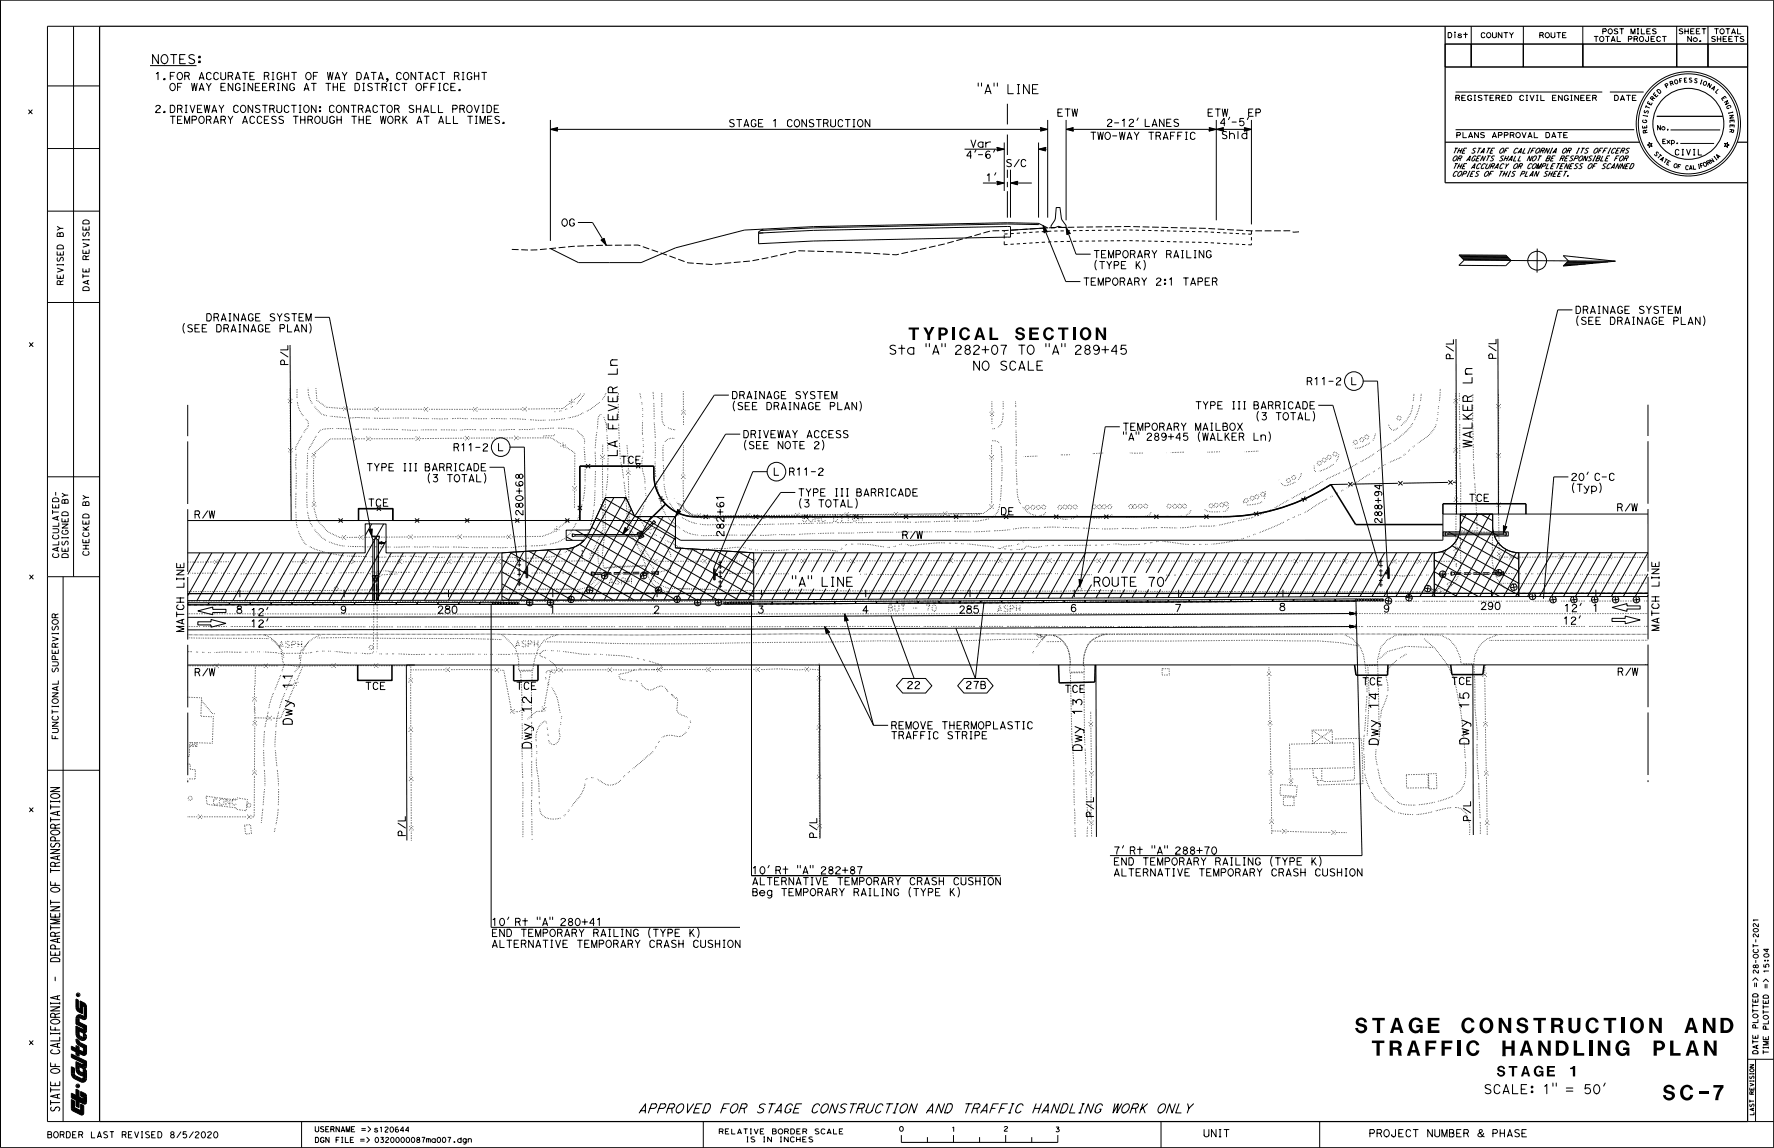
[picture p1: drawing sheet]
<svg xmlns="http://www.w3.org/2000/svg" width="432mm" height="279mm" viewBox="0 0 432 279" stroke-linecap="round" stroke-linejoin="round" font-family="sans-serif">
<defs><g id="words">
<text font-size="25.4" x="17.1" y="263.7">I</text>
<text font-size="8.7" x="380.4" y="65.5">-===</text>
<text font-size="8.5" x="17" y="271.7">It</text>
<text font-size="6.5" x="366.6" y="65.5">) $</text>
<text font-size="5.5" x="68.2" y="89.6">'</text>
<g font-size="5.2">
<text x="351.9" y="88">'</text>
<text x="362.2" y="88">'</text>
</g>
<g font-size="5.1">
<text x="329.8" y="251.6">STAGE</text>
<text x="355.6" y="251.6">CONSTRUCTION</text>
<text x="410" y="251.6">AND</text>
<text x="333.9" y="257.2">TRAFFIC</text>
<text x="365.6" y="257.2">HANDLING</text>
<text x="402.4" y="257.2">PLAN</text>
<text x="404.7" y="267.8">SC-7</text>
</g>
<text font-size="4.3" x="353.6" y="40.9">~Z/5~1[{A~jA~~ 1g;pr~Ti~r;n1i:::w</text>
<g font-size="4.1">
<text x="221.2" y="82.9">TYPICAL</text>
<text x="247" y="82.9">SECTION</text>
</g>
<g font-size="4">
<text x="37" y="15.6">NOTES:</text>
<text x="18.5" y="265.8">•</text>
</g>
<g font-size="3.6">
<text x="155.6" y="271.2">APPROVED FOR STAGE CONSTRUCTION AND</text>
<text x="234.8" y="271.2">TRAFFIC HANDLING WORK ONLY</text>
</g>
<g font-size="3.5">
<text x="216.5" y="86.4">Sta</text>
<text x="225.2" y="86.4">&quot;A&quot; 282+07</text>
<text x="247.9" y="86.4">TO</text>
<text x="254.4" y="86.4">&quot;A&quot; 289+45</text>
<text x="12.1" y="196.6">;::</text>
<text x="364.3" y="262.2">STAGE</text>
<text x="382.1" y="262.2">1</text>
</g>
<g font-size="3.4">
<text x="237.9" y="22.9">&quot;A&quot; LINE</text>
<text x="236.8" y="90.3">NO</text>
<text x="243.5" y="90.3">SCALE</text>
<text x="361.4" y="266.4">SCALE:</text>
<text x="375.7" y="266.4">1&quot; =</text>
<text x="385.7" y="266.4">50'</text>
</g>
<g font-size="3.3">
<text x="37.9" y="19.5">1.FOR ACCURATE RIGHT OF WAY DATA, CONTACT RIGHT</text>
<text x="41.3" y="22.2">OF WAY ENGINEERING AT THE DISTRICT OFFICE.</text>
<text x="37.8" y="27.4">2.DRIVEWAY CONSTRUCTION: CONTRACTOR SHALL PROVIDE</text>
<text x="293.9" y="28.4">ETW</text>
<text x="303.8" y="28.4">EP</text>
<text x="41.3" y="30.2">TEMPORARY ACCESS THROUGH THE WORK AT ALL TIMES.</text>
<text x="177.5" y="31">STAGE 1 CONSTRUCTION</text>
<text x="265.5" y="34.1">TWO-WAY TRAFFIC</text>
<text x="269.4" y="30.9">2-12' LANES</text>
<text x="299.2" y="33.9">hi</text>
<text x="383.5" y="76.5">DRAINAGE SYSTEM</text>
<text x="44.4" y="80.9">(SEE DRAINAGE PLAN)</text>
<text x="50.3" y="78.3">DRAINAGE SYSTEM</text>
<text x="383.6" y="79.1">(SEE DRAINAGE PLAN)</text>
<text x="318.1" y="93.8">R11-2</text>
<text x="328.9" y="93.8">L</text>
<text x="178.2" y="97.3">DRAINAGE SYSTEM</text>
<text x="178.3" y="99.9">(SEE DRAINAGE PLAN)</text>
<text x="291" y="99.7">TYPE III BARRICADE</text>
<text x="181" y="106.7">DRIVEWAY ACCESS</text>
<text x="305.8" y="102.3">(3 TOTAL)</text>
<text x="181.1" y="109.3">(SEE NOTE 2)</text>
<text x="382.6" y="117.1">20' c-c</text>
<text x="382.6" y="119.7">(Typ)</text>
<text x="393.7" y="124.5">R/W</text>
<text x="47.4" y="126.2">R/W</text>
<text x="12.5" y="155.7">;:</text>
<text x="393.8" y="164.5">R/W</text>
<text x="217" y="177.6">REMOVE THERMOPLASTIC</text>
<text x="217" y="180.1">TRAFFIC STRIPE</text>
<text x="271.2" y="208">7' Rt &quot;A&quot; 288+70</text>
<text x="183.2" y="215.6">ALTERNATIVE TEMPORARY CRASH CUSHION</text>
<text x="183.2" y="212.8">1O' Rt &quot;A&quot; 282+87</text>
<text x="271.2" y="210.7">END TEMPORARY RAILING</text>
<text x="271.2" y="213.5">ALTERNATIVE TEMPORARY CRASH CUSHION</text>
<text x="309.2" y="210.7">(TYPE K)</text>
<text x="183.2" y="218.2">Beg TEMPORARY RA!</text>
<text x="214.5" y="218.2">ING (TYPE</text>
<text x="231.3" y="218.2">K)</text>
<text x="119.8" y="225.4">10' Rt &quot;A&quot; 280+41</text>
<text x="119.8" y="228.1">END TEMPORARY RAILING</text>
<text x="119.8" y="230.9">ALTERNATIVE TEMPORARY CRASH CUSHION</text>
<text x="159" y="228.1">TYPE K)</text>
<text x="293" y="277">UNIT</text>
<text x="333.4" y="277">PROJECT NUMBER</text>
<text x="363.3" y="277">PHASE</text>
</g>
<text font-size="3.2" x="426.5" y="240.5">&quot;&quot;</text>
<g font-size="3.1">
<text x="20.1" y="59.8">;:</text>
<text x="13.8" y="65.9">;:</text>
</g>
<g font-size="3">
<text x="12.6" y="172.3">2</text>
<text x="426.7" y="228.3">2</text>
</g>
<text font-size="2.9" x="359.6" y="277">&amp;</text>
<text font-size="2.8" x="297" y="30.5">4'-5'</text>
<g font-size="2.7">
<text x="12.1" y="205">a..</text>
<text x="12.2" y="223.5">w</text>
<text x="12.2" y="231.3">a..</text>
<text x="12.2" y="264.5">w</text>
<text x="11.6" y="277.1">BORDER</text>
<text x="22.2" y="277.1">LAST</text>
<text x="29.7" y="277.1">REVISED</text>
<text x="41.5" y="277.1">8/5/2020</text>
</g>
<g font-size="2.6">
<text x="257.4" y="28.4">ETW</text>
<text x="12.2" y="232.8">w</text>
</g>
<g font-size="2.5">
<text x="12.2" y="201.8">c:::</text>
<text x="12.2" y="211.1">c:::</text>
<text x="12.2" y="228.2">c:::</text>
<text x="12.2" y="247.9">c:::</text>
</g>
<g font-size="2.4">
<text x="352.4" y="9.3">Dist</text>
<text x="360.4" y="9.3">COUNTY</text>
<text x="374.7" y="9.3">ROUTE</text>
<text x="387.9" y="10.2">TOTAL PROJECT</text>
<text x="390" y="8.4">POST MILES</text>
<text x="354.3" y="24.6">REGISTERED</text>
<text x="369.8" y="24.6">CIVIL ENGINEER</text>
<text x="354.5" y="33.7">PLANS APPROVAL</text>
<text x="376.2" y="33.7">DATE</text>
<text x="148.5" y="89.2">C</text>
<text x="356.5" y="91.4">C</text>
<text x="261.5" y="178.3">&gt;,</text>
<text x="429.4" y="234.6">..</text>
<text x="76.7" y="275.7">USERNAME =&gt;s120644</text>
<text x="76.7" y="278.3">DGN FILE =&gt; 0320000087mo007 .dgn</text>
</g>
<g font-size="2.3">
<text x="12.7" y="122.4">Om</text>
<text x="20.1" y="123.2">m</text>
<text x="261.5" y="180.5">3,:</text>
<text x="426.5" y="244.3">Ww</text>
<text x="426.5" y="248.1">Oo</text>
<text x="426.5" y="253.1">Ww</text>
<text x="175.1" y="276.2">R[LATIV[</text>
<text x="181.7" y="278.2">IS</text>
<text x="185.8" y="278.2">IN INCH~S</text>
<text x="188" y="276.2">BORD[R</text>
<text x="198.4" y="276.2">SCAL[</text>
</g>
<text font-size="2.2" x="261" y="171.8">l'0</text>
<g font-size="2.1">
<text x="20.1" y="56.1">w</text>
<text x="13.9" y="62.2">w</text>
<text x="20.1" y="61.8">w</text>
<text x="13.9" y="67.9">w</text>
<text x="20.1" y="69.3">&lt;t</text>
<text x="20.1" y="66.3">w</text>
<text x="12.7" y="123.8">w</text>
<text x="12.7" y="127">&lt;tw</text>
<text x="20.1" y="127.7">w</text>
<text x="12.7" y="134.4">&lt;t w</text>
<text x="20.1" y="132.2">w</text>
<text x="12.7" y="168.2">&lt;t</text>
</g>
<g font-size="2">
<text x="13.9" y="56.4">&gt;-</text>
<text x="13.9" y="57.6">m</text>
<text x="13.5" y="121.6">' &gt;-</text>
<text x="20.1" y="121.8">&gt;-</text>
<text x="426.7" y="233.2">oo</text>
<text x="426.7" y="231.8">u.,.</text>
<text x="429.1" y="246.9">&gt;­</text>
</g>
<g font-size="1.9">
<text x="355.3" y="64.7">/</text>
<text x="12.8" y="128.2">_jz</text>
<text x="20.1" y="130.7">u</text>
<text x="20.1" y="135.3">u</text>
<text x="12.7" y="169.7">z</text>
<text x="12.7" y="176.9">z</text>
</g>
<g font-size="1.8">
<text x="20.1" y="67.8">f-</text>
<text x="12.7" y="125.4">f-o</text>
<text x="12.7" y="131.4">u-</text>
<text x="12.7" y="135.9">uo</text>
<text x="12.1" y="200.3">I-</text>
<text x="12.1" y="212.7">I-</text>
<text x="12.1" y="220.5">I-</text>
<text x="12.1" y="226.6">I-</text>
<text x="12.2" y="234.3">Cl</text>
<text x="426.5" y="245.5">f- f-</text>
<text x="12.1" y="266.1">I-</text>
<text x="12.1" y="269.2">I-</text>
</g>
<g font-size="1.7">
<text x="353.8" y="37.4">TH£ STAT£ OF CALIFORNIA</text>
<text x="380.3" y="37.4">OR ITS OFFICERS</text>
<text x="7.1" y="84.6">X</text>
<text x="218.9" y="275.6">0</text>
</g>
<g font-size="1.6">
<text x="20.1" y="63.3">Ct'.</text>
<text x="13.9" y="69.4">Ct'.</text>
<text x="12.8" y="130">::J 0</text>
<text x="7.2" y="141.1">X</text>
<text x="12.7" y="162.2">::J</text>
<text x="12.7" y="178.4">::J</text>
<text x="7.1" y="197.8">X</text>
<text x="12.2" y="215.8">LL.</text>
<text x="427.3" y="234.6">'</text>
<text x="12.1" y="250.9">LL.</text>
<text x="7.1" y="254.6">X</text>
<text x="12.1" y="259.9">LL.</text>
</g>
<g font-size="1.5">
<text x="15.1" y="132.7">l/l</text>
<text x="12.7" y="150.5">'Jc:</text>
<text x="12.7" y="157.7">'Jc:</text>
<text x="12.7" y="158.9">_u</text>
<text x="427" y="240.5">II</text>
<text x="429.5" y="240.5">11</text>
<text x="426.5" y="246.9">f-</text>
<text x="429.1" y="256.8">f-</text>
</g>
<g font-size="1.4">
<text x="6.9" y="27.8">X</text>
<text x="20.1" y="57.6">Ul</text>
<text x="13.9" y="63.7">Vl</text>
<text x="12.7" y="153.5">Vl</text>
<text x="12.7" y="163.6">Vl</text>
<text x="426.5" y="243">Cle,</text>
<text x="426.5" y="250.3">a_</text>
<text x="429.1" y="250.3">a_</text>
</g>
<g font-size="1.3">
<text x="20.1" y="129.1">cL</text>
<text x="12.6" y="179.9">LL</text>
<text x="426.7" y="230.8">f-</text>
</g>
<g font-size="1.2">
<text x="426.7" y="225.7">N</text>
<text x="426.7" y="237.3">N</text>
</g>
<text font-size="1" x="18.6" y="242.5">@</text>
</g></defs>
<g fill="none" stroke="#000" stroke-width=".24" stroke-dasharray="1.7 .6" stroke-linecap="butt">
<path d="M124.6 60.7l6.1 .1a121.7 121.7 0 0 1 14.5-1.1l10.1-.1 12.1 4.4a39.6 39.6 0 0 0 12.6-.2 36.9 36.9 0 0 0 7.6-1.2l6.8-1.6 24 1a268.5 268.5 0 0 0 22.7-5.8l2.6-.1a390.3 390.3 0 0 1 49.6-.5 221 221 0 0 0 21 .6l.6 .3 1.3-.1M144 139.2l.8 .2M144.8 139.4l14.6-.2M144.8 139.4v.4M144.8 139.8l14.6-.2M144.8 139.8l-.8 .3M159.4 139.2v.4M159.4 139.6l.8 .3M160.2 139l-.8 .2M160.2 139.9v-.9M353.2 139.2l.8 .2M354 139.8h11.2"/>
<path d="M354 139.4h11.2M354 139.4v.4M354 139.8l-.8 .2M365.2 139.3v.5M365.2 139.4v.4M365.2 139.8l.8 .2M366 139.1l-.8 .2M90.6 140.1h.8M90.8 146.1v-5.2M90.8 140.9l-.2-.8M91.2 146.1v-5.2M91.2 140.9h-.4"/>
<path d="M91.4 140.1h.8M91.4 140.1l-.2 .8M91.6 140.9l-.2-.8M91.6 146.1v-5.2M92 146.1v-5.2M92 140.9h-.4M92.2 140.1l-.2 .8M144 140.1v-.9M353.2 140v-.8M366 140v-.9"/>
</g>
<path d="M244.4 59.6v-3.5M244.4 59.6a442 442 0 0 1 60.2 0M244.4 57a441.9 441.9 0 0 1 60.2 0M304.6 56.2v3.4" fill="none" stroke="#000" stroke-width=".24" stroke-dasharray=".8 .7" stroke-linecap="butt"/>
<g fill="none" stroke="#000" stroke-width=".24">
<path d="M.1 0h431.6v279.3h-431.6zM17.9 6.4v134M24.2 6.4h-12.7v266.6h12.7M351.7 10.7h6.4v5.6h-6.4zM351.7 16.3h73.7M351.7 10.7h73.7M358.1 6.4v9.9M358.1 10.7h12.7v5.6h-12.7zM370.8 10.7h14.5v5.6h-14.5zM370.8 6.4v9.9M385.3 6.4v9.9M385.3 10.7h22.8v5.6h-22.8z"/>
<path d="M408.1 6.4v9.9M408.1 10.7h7.6v5.6h-7.6zM409.3 19.6l-.4 .1M409.4 19.1l-.6 .1 .1 1M409.5 7.1l-.3-.1a.29 .29 0 0 0-.4 .1 .29 .29 0 0 0 .2 .4 .42 .42 0 0 1 .5 .2 .42 .42 0 0 1 0 .4h-.8M410.1 7v1.2M410.1 7.6h.8M410.4 19.5h-.4M410.5 19h-.5v1h.7M410.9 7v1.2M411.5 7.6h.6M411.7 8.9v1.2l-.9-1.2v1.2"/>
<path d="M411.8 19.1a.32 .32 0 0 0-.4-.1 .32 .32 0 0 0-.2 .4 .32 .32 0 0 0 .4 .1l.2 .2-.1 .2h-.5M412.3 7h-.8v1.2h.9M412.9 7.6h.6M413.1 19.3a.31 .31 0 0 0-.3-.2 .31 .31 0 0 0-.3 .4 .31 .31 0 0 0 .4 .2l.2 .2-.2 .2-.5-.1M413.7 7h-.8v1.2h.9M413.7 9.9h.3v.2h-.3zM414.1 19.4l.3 .1M414.2 19.5l-.3 .9M414.3 7h.9M414.7 7v1.2M415.7 6.4v9.9M415.7 10.7h9.7v5.6h-9.7z"/>
<path d="M417.3 7h1M417.5 9l-.4-.1a.29 .29 0 0 0-.4 .1 .29 .29 0 0 0 .2 .4 .42 .42 0 0 1 .5 .1 .42 .42 0 0 1 0 .5h-.7M417.8 7v1.2M418 8.9v1.2M418 9.5h.8M418.8 8.9v1.2M419.4 9.5h.6M420.1 7h.9M420.2 8.9h-.8v1.2h.9M420.6 7v1.2M420.8 9.5h.6M421.5 8.2l.4-1.2 .5 1.2"/>
<path d="M421.6 7.9h.7M421.6 8.9h-.8v1.2h.9M422.2 8.9h.9M422.6 8.9v1.2M422.9 7v1.2h.8M424.4 9l-.3-.1a.29 .29 0 0 0-.5 .1 .29 .29 0 0 0 .3 .4 .42 .42 0 0 1 .4 .1 .42 .42 0 0 1 .1 .5h-.8M11.5 20.9h12.7M11.5 36.1h12.7M134 31.5h121M134 29.2v29.4M135.5 31.5l.2 .4-1.7-.4M135.7 31l-1.7 .5"/>
<path d="M135.7 31l-1.3 .5 1.3 .3-.9-.3 .8-.2-.4 .2h.3M135.7 31l-.2 .5M234.8 36.3h9.6M236.3 34.1l.6 1.8 .6-1.8M236.4 38h-1.1l.9-1.2 .1 1.7M237.6 36.5l-.3 .5M238.1 37.6h1.1M239.3 34.7a.7 .7 0 0 0-1 0 .7 .7 0 0 0 0 1 .7 .7 0 0 0 1 0M239.3 34.6v1.3M239.9 34.6v1.3M240.9 36.9a.78 .78 0 0 0-1 .3 .78 .78 0 0 0 .1 1l.1 .1M241.1 34.6h-.6l-.6 .4"/>
<path d="M242.1 36.5l-.2 .5M242.7 36l1.3 .3-1.3 .3 .9-.3-.8-.2M242.8 36.2l.4 .1h-.3M242.9 36.3l-.2 .5 1.7-.5M242.9 36.3l-.2-.4 1.7 .4M244.4 34.7v11.8M245.2 32.7v5M245.2 25.3v5M246.1 38.9a.53 .53 0 0 0-.7-.2 .53 .53 0 0 0-.3 .7l.3 .2a.58 .58 0 0 1 .6 .2 .58 .58 0 0 1 0 .7l-.4 .1-.5-.2M248.1 38.8l-1.2 1.8M249.7 39.2a.64 .64 0 0 0-.9-.3 .64 .64 0 0 0-.2 .9 .6 .6 0 0 0 .3 .7 .6 .6 0 0 0 .8-.3M252.8 36.3h2"/>
<path d="M252.8 34.7v18.3M253.2 31l1.8 .5-1.8 .4 .3-.4zM253.3 31.2l1.3 .3-1.3 .3 .9-.3-.8-.2 .4 .2-.4 .1M254.3 36.3l.3 .5-1.8-.5M254.3 36.3h-.3l.4-.2-.8 .2 .8 .2M254.6 35.9l-1.4 .4 1.3 .3M254.6 35.9l-.3 .4M254.6 35.9l-1.8 .4M255 29.2v23.8M259.5 31.5l1.8-.5-.3 .5M259.5 31.5h45.1l-1.8 .4M259.5 29.2v24.4"/>
<path d="M259.5 31.5l1.8 .4-.3-.4M261 31.5h-.3l.4 .1M261.1 31.7l-.8-.2 .9-.3-1.3 .3 1.3 .3M294.3 31.2l1.3 .3-1.3 .4M294.4 31.3l.8 .2-.8 .2 .4-.2h-.3M294.5 31.5l-.2-.5 3.5 .9M294.5 31.5l-.2 .4M296.1 29.2v24.4M296.5 31.5l1.3 .4M297.3 31.5l.4 .2-.8-.2M297.6 31.5l.2 .4M297.8 31l-3.5 .9"/>
<path d="M298.6 32.1a.53 .53 0 0 0-.7-.2 .53 .53 0 0 0-.3 .7l.3 .1a.58 .58 0 0 1 .6 .3 .58 .58 0 0 1 0 .6l-.4 .2-.6-.2M303.1 31.5l-.3 .4M303.4 31.5l-.4 .2 .8-.2M303.5 32.6a.7 .7 0 0 0-1 0 .7 .7 0 0 0 0 1 .7 .7 0 0 0 1 0M303.5 32v1.8M304.2 31.5l-1.4 .4M304.6 29.2v25.4M354.3 31.6h43.5M354.3 22.4h35.7M391.8 22.4h8.3M393 23.2h.5a.67 .67 0 0 1 .4 .6 .67 .67 0 0 1-.4 .7h-.5zM394.4 24.5l.5-1.3 .5 1.3"/>
<path d="M394.6 24.1h.7M395.9 23.2h1M396.4 23.2v1.3M397.3 23.8h.6M398.2 23.2h-.9v1.3h.9M400 28.1l1 .2M400 28v.2M400 29.2h-.1a.42 .42 0 0 0 .4 .6 .42 .42 0 0 0 .4-.5l-.3-.1v.2M400.3 30.7l.1 .5M400.4 26.8a.32 .32 0 0 0-.3 .4 .32 .32 0 0 0 .4 .3 .32 .32 0 0 0 .3-.4l.2-.1 .2 .1-.2 .5M400.4 31.9l-.2-.2-.2 .1v.6l1-.2M400.6 25.9l1 .4"/>
<path d="M400.7 25.6l-.2 .6M400.8 30.5l.1 .6-1.1 .1v-.6M400.9 31.6l-.5 .3 .1 .4M401 28.2v.2M401.3 24.6l-.3 .5 .9 .5 .3-.6M401.4 34.7l.3 .3 .4-.1-.3 .4 .3 .3-.4-.1-.3 .4v-.5l-.4-.1 .4-.2zM401.6 25l-.2 .3M402.3 23.9v-.3l-.2-.1-.4 .4 .8 .6M402.8 22.5l-.4 .4 .8 .7 .4-.4M402.9 24l-.6-.1-.2 .3M403.1 23l-.3 .3M403.3 22.1l.2-.3a.57 .57 0 0 1 .6 .2 .57 .57 0 0 1 .1 .6l-.3 .2z"/>
<path d="M403.3 28.3h16M403.7 37.4a.32 .32 0 0 0-.2-.4 .32 .32 0 0 0-.4 .2 .32 .32 0 0 0 .2 .4v.2l-.2 .1-.4-.4M404 37.5l.5 .5M404 38.9l.9-.6-.3 1M404.1 30.6v1l-.6-1v1M404.2 37.7l-.7 .8M404.2 38.8l.5 .3M404.7 34.4h.5M405.3 33.9h-.6v1.1h.7M405.4 38.6l.5 .4M405.5 21l.4-.3-.1-.3-.6 .2 .5 .8M405.6 38.8l-.5 .8"/>
<path d="M405.8 34.2l.7 .7M405.9 31.5h.1v.1h-.1zM405.9 39.5l.3 .2M406.5 34.1l-.7 .8M406.6 20.4l.4-.2 .4 .4M406.6 31.6h12.1M406.6 39.3l-.5-.2-.5 .9 .6 .3M406.8 34.3a.42 .42 0 0 1 .6-.1 .42 .42 0 0 1 0 .6 .42 .42 0 0 1-.6 0M406.8 34.2v1.1M407 20.2l.1-.1-.1-.3-.6 .1 .4 1M408.2 34.8h.2v.2h-.2zM408.6 36.6l-.1-.2a.63 .63 0 0 0-.7 .6 .63 .63 0 0 0 .6 .7l.2-.2"/>
<path d="M409 34.9h8.2M409.4 36.4h.4M409.4 37.7h.4M409.6 36.4v1.3M410.5 36.4l.5 1.3 .4-1.3M412.2 36.4h.3M412.2 37.7h.3M412.4 36.4v1.3M413.4 36.4v1.3h.8M413.5 40l.1 1M413.6 40h-.3M413.8 20.4l.3 .1"/>
<path d="M414.4 39.7l-.6 .2 .3 1M415.6 39.8l.3-.2 .5 .3M415.9 39.6l.1-.3-.1-.2-.6 .2 .5 .9M416.5 21.7l.9-.7-.3 1M416.6 20.5l-.5 .9-.1-1.2-.4 .9M416.7 38.5l.5 .9-1.1-.5 .6 .8M416.7 21.5l.5 .3M417.2 38.1l.7 .8M417.3 38l-.1 .2M418 38.8l-.2 .2M418.3 21.7l-.7 .7 .4 .4M418.5 38l-.4 .4"/>
<path d="M418.7 38.1l-.9-.5 .4 1M419.4 23.7l.3 .4M419.7 25l.9-.5-.6 1 .9-.5M419.8 34.9l.4 .1 .3-.3v.4l.4 .2-.4 .1-.1 .5-.2-.4-.5 .1 .3-.3zM420.2 23.9l-.3-.5-.9 .6 .4 .5M420.7 27.4l.1 .3M420.9 28.2l1-.2-.9 .8 1-.2M421 31.5l1 .1-.1 .6h-.3l-.1-.2M421.1 31v-.6h1v.6M421.2 26.2l.1-.1a.42 .42 0 0 0-.7-.4 .42 .42 0 0 0 0 .7h.2v-.2M421.5 31.6v.4l-.6 .1M421.6 29.2v.5"/>
<path d="M421.6 30.4v.4M421.7 27.2l.1 .2M421.7 27.3l-.9 .2M422.1 29.8v-.6l-1 .1v.6M11.5 51.4h12.7M14 59.8l.5-.2 .7 .1 .2 .3v.6h-1.5zM20.3 53.8l.5-.3 .6 .2 .3 .2v.6h-1.5zM137.1 53.4a.83 .83 0 0 1 1 .4 .83 .83 0 0 1-.3 1.1 .83 .83 0 0 1-1-.4 .83 .83 0 0 1 .3-1.1zM139.8 53.6a.64 .64 0 0 0-.9-.2 .64 .64 0 0 0-.3 .9 .6 .6 0 0 0 .4 .7 .6 .6 0 0 0 .8-.3v-.4h-.3M140.7 54.2h3.5l3.4 5.5M146.3 58.4h.5l.2-.5 .6 1.8M146.3 58.4l1.3 1.3"/>
<path d="M146.8 58.3l.1 .3-.4-.2 .6 .6-.1-.9 .4 1.2-1.1-.9M185.8 55.8l-1.1 .6-.1 2.9 13.4-.6 48-1v-2.6h-.8l-47.2 1-13.4 .6M239.2 44.5h5.2M240.3 42.7l.4-.4v1.8M242.4 42l-.3 .6M242.7 44.1l1.3 .4-1.3 .4 .9-.4-.8-.2 .4 .2h-.3M242.7 44.1l.2 .4M242.7 44.1l1.7 .4M242.9 44.5l-.2 .5 1.7-.5M245.2 41.3v2M245.2 44.3v1.3M245.2 46.5v6.5"/>
<path d="M246 44.5l1.7 .5-.2-.5M246 41.3v11.7M246 44.5h5.1M247.7 44.1l-1.3 .4 1.3 .4-.9-.4 .8-.2-.4 .2h.3M247.7 44.1l-.2 .4M247.7 44.1l-1.7 .4M252.8 54.4l-7.6-.2-47.2 1-16.8 .8-16.7 4.3-8.5 3.6h-15.2l-6.8-3.4M252.8 54.4l2.2 1.1-9 .5M252.8 54.4v.3l-7.6-.2-47.2 1-12.8 .6M253.9 54.9l1.1 1.5-.5-.1M253.9 54.9l5.5 13.6h3.6M253.9 54.9l.3 1.8 .3-.4"/>
<path d="M254.5 56.3l-.1-.2 .2 .3M254.7 56.4l-.5-.7v.9l-.1-1.3 .7 1.1M256.8 55.4h-1M257.1 50.5l.9 .1 .4 2.6 1.1 1.7v.4l-.9 .1-.9-.3-.9 .3h-1l.1-.5 .9-1.6zM259.5 55.3l.2 1.9 .3-.4M259.5 55.3l1 1.5M259.5 55.3l2.4 6.6h3.6M260 56.8h.5M260 56.8l-.1-.3 .2 .3M260.3 56.8l-.5-.7v1l-.2-1.4 .9 1.1M381.6 42.7h.2l-.3 .2zM408.5 40.5l.4 .1"/>
<path d="M409.2 40.1l-.6-.1-.2 1M411 40.5l-.1-.1a.43 .43 0 0 0-.6 .4 .43 .43 0 0 0 .6 .4v-.1M411.8 41l-.5 .1M411.9 41.3l-.4-1-.3 1M412.1 40.2l.1 1h.6M413.8 41h-.3M414.4 40.3l-.4 .1M11.5 73.6h12.7M20.3 70l.5-.2 .6 .1 .3 .3v.5h-1.5zM76.6 77.2h3.6l10.3 53.3M263.9 67.6h1.1M264.4 67.6v1.8"/>
<path d="M265.6 68.5h.7M266.4 61h1.1M266.7 67.6h-1.1v1.8h1.1M266.8 63.3a2.22 2.22 0 0 0 0 2.4M266.9 61v1.7M267.3 69.4v-1.8l.6 1.8 .7-1.8v1.8M267.7 63.6h1.1M268.1 61.9h.7M268.3 63.6v1.8M269.1 61h-1v1.8h1.1M269.2 68.5h.7a.45 .45 0 0 0 .4-.4 .45 .45 0 0 0-.4-.5h-.7v1.8M269.4 63.6l.6 .9 .6-.9"/>
<path d="M269.8 62.8v-1.8l.6 1.8 .7-1.8v1.8M270 64.5v.9M271.1 67.8a.83 .83 0 0 1 1 .4 .83 .83 0 0 1-.3 1.1 .83 .83 0 0 1-1-.4 .83 .83 0 0 1 .3-1.1zM271.2 64.5h.7a.45 .45 0 0 0 .4-.4 .45 .45 0 0 0-.4-.5h-.7v1.8M271.6 61.9h.8a.45 .45 0 0 0 .4-.5 .45 .45 0 0 0-.4-.4h-.8v1.8M272.7 68.5h.7l.4 .9M273 64.5h.7M273.4 68.5a.44 .44 0 0 0 .4-.4 .44 .44 0 0 0-.4-.5h-.7v1.8M273.6 61.1a.83 .83 0 0 1 1 .5 .83 .83 0 0 1-.3 1 .83 .83 0 0 1-1-.4 .83 .83 0 0 1 .3-1.1zM274 63.6h-1v1.8h1.1M274.4 69.4l.6-1.8 .6 1.8M274.6 69h.8"/>
<path d="M275.1 61.9h.8l.4 .9M275.9 61.9a.44 .44 0 0 0 .4-.5 .44 .44 0 0 0-.4-.4h-.8v1.8M276.2 68.5h.7l.4 .9M276.6 63.6v1.8M276.9 64.4l.7 1M276.9 68.5a.44 .44 0 0 0 .4-.4 .44 .44 0 0 0-.4-.5h-.7v1.8M276.9 62.8l.6-1.8 .6 1.8M277 62.3h.9M277.4 63.6l-.8 1.2M277.9 67.6l.6 .9 .6-.9M278.4 63.4a2.21 2.21 0 0 1 0 2.3M278.5 68.5v.9"/>
<path d="M278.7 61.9h.7l.4 .9M279.4 61.9a.44 .44 0 0 0 .4-.5 .44 .44 0 0 0-.4-.4h-.7v1.8M280.4 61l.6 .9 .6-.9M281 61.9v.8M281.5 68a.49 .49 0 0 1 .7-.4 .49 .49 0 0 1 .2 .8l-.6 .5-.3 .5h1.1M283.4 68.9h.3v.3h-.3zM283.4 68h.3v.3h-.3zM284 61.9h.7l.4 .9M284.7 61.9a.44 .44 0 0 0 .4-.5 .44 .44 0 0 0-.4-.4h-.7v1.8M284.7 68l.4-.4v1.8M285.7 62.8l.6-1.8 .6 1.8M285.9 62.3h.8"/>
<path d="M287.6 61h.4M287.6 62.7h.4M287.8 61v1.7M288.1 67.6h1.1M288.7 67.6v1.8M288.9 61v1.7h1M289.8 69.4l.6-1.8 .6 1.8M290 69h.9M290.7 61h.4M290.7 62.7h.4M290.9 61v1.7M291.6 68.5h.7a.45 .45 0 0 0 .4-.4 .45 .45 0 0 0-.4-.5h-.7v1.8"/>
<path d="M293 61v1.8l-1.1-1.8v1.8M293.4 68.5h.7M294.4 67.6h-1v1.8h1.1M294.8 61.3a.64 .64 0 0 0-.9-.2 .64 .64 0 0 0-.2 .9 .6 .6 0 0 0 .3 .7 .6 .6 0 0 0 .8-.3v-.4h-.3M295.1 68.5h.7l.4 .9M295.8 68.5a.44 .44 0 0 0 .4-.4 .44 .44 0 0 0-.4-.5h-.7v1.8M355.1 64.6l11.4 .1M355.3 62.2l11.4 .1M355.5 62.4l11.4 .1M355.7 62.6l11.4 .1M355.8 62.8l11.5 .1M356 63h11.4"/>
<path d="M356.2 63.1l11.4 .1M366.5 62.1l-11.4-.1 1.3 1.3 36.8 .3M382.7 75.4h-3.5l-13.2 54.4M45.7 98.5v7.7M70.6 84l.3 42.7M177.4 96.2h-3.5l-22.3 33.9M320.9 98.6h3.5l11.3 39.1h.9M331.7 92.7h3.6l2.5 46.8M354.4 82.5l.1 42.6M364.6 82.5l.1 42.6M401.1 98.5v7.6M11.5 116h12.7"/>
<path d="M45.7 107.4v15.3M89.4 112.8h1.2M90 112.8v1.8M91.2 112.8l.5 .9 .6-.9M91.7 113.7v.9M92.9 113.7h.8a.45 .45 0 0 0 .4-.4 .45 .45 0 0 0-.4-.5h-.8v1.8M94.7 113.7h.7M95.7 112.8h-1v1.8h1.1M98.3 112.8h.5M98.3 114.6h.5M98.6 112.8v1.8M99.7 112.8h.4"/>
<path d="M99.7 114.6h.4M99.9 112.8v1.8M101 112.8h.4M101 114.6h.4M101.2 112.8v1.8M103.5 112.8h.6a.44 .44 0 0 1 .4 .4 .44 .44 0 0 1-.2 .5 .5 .5 0 0 1 .3 .5 .5 .5 0 0 1-.3 .4h-.8zM103.5 113.7h.8M104.6 115.2a2.22 2.22 0 0 0 0 2.4M105.3 114.6l.5-1.8 .6 1.8M105.4 114.2h.9M105.5 115.5h.9l-.2 .4-.3 .3a.58 .58 0 0 1 .6 .8 .58 .58 0 0 1-1 .1M107 113.7h.7l.4 .9"/>
<path d="M107.7 113.7a.44 .44 0 0 0 .4-.4 .44 .44 0 0 0-.4-.5h-.7v1.8M108.8 113.7h.7l.4 .9M108.9 115.5h1.2M109.5 113.7a.44 .44 0 0 0 .4-.4 .44 .44 0 0 0-.4-.5h-.7v1.8M109.5 115.5v1.8M110.5 108.9h.7l.4 .9M110.7 112.8h.4M110.7 114.6h.4M110.8 115.7a.83 .83 0 0 1 1.1 .4 .83 .83 0 0 1-.3 1.1 .83 .83 0 0 1-1-.5 .83 .83 0 0 1 .2-1zM110.9 112.8v1.8M111.2 108.9a.44 .44 0 0 0 .4-.5 .44 .44 0 0 0-.4-.4h-.7v1.8M112.4 115.5h1.2"/>
<path d="M112.4 108.3l.5-.3v1.8M113 113.2a.64 .64 0 0 0-.9-.3 .64 .64 0 0 0-.2 .9 .6 .6 0 0 0 .3 .8 .6 .6 0 0 0 .8-.3M113 115.5v1.8M113.6 114.6l.6-1.8 .6 1.8M113.8 114.2h.8M114.2 117.3l.6-1.8 .6 1.8M114.2 108.3l.4-.3v1.8M114.3 116.8h.9M115.4 112.8h.6a1 1 0 0 1-.1 1.8h-.5zM115.8 108.9h1M116 115.5v1.8h1.1M117.1 113.7h.8"/>
<path d="M117.6 108.4a.49 .49 0 0 1 .7-.4 .49 .49 0 0 1 .2 .7l-.6 .6-.3 .5h1.1M117.9 115.2a2.22 2.22 0 0 1 0 2.4M118.2 112.8h-1.1v1.8h1.1M119.1 113.7h3.6l3.2 22.7h.9M121.3 107.9v1.8h1.1M124.1 108.8h3.5l.4 29.1M125.7 117.3a.78 .78 0 0 0 .2 1 .78 .78 0 0 0 1-.1l.2-.1M125.7 119.5h1.3M126.4 118.9v1.3M142.5 113.5h-1.4v9.5M142.6 112.9l1.1 1.1M143.7 112.9l-1.1 1.1"/>
<path d="M143.8 113.5h10.9M151.3 111h1.1M151.8 111v1.8M154.1 111.4a.64 .64 0 0 0-.9-.3 .64 .64 0 0 0-.2 .9 .6 .6 0 0 0 .4 .8 .6 .6 0 0 0 .7-.3M154.8 111.9h.7M154.8 112.9l1 1.1M155.8 111h-1v1.8h1.1M155.8 112.9l-1 1.1M155.9 113.5h3.2l.3 4.1 .5 1.8 .8 1.6M180.2 105.7h-3.6l-12.2 20M186.8 114.8h-3.6l-9.5 23.7M188.5 113.9v1.8h1"/>
<path d="M192.2 114.8h.7l.4 .9M192.9 114.8a.44 .44 0 0 0 .4-.4 .44 .44 0 0 0-.4-.5h-.7v1.8M193.6 119.9h-3.6l-14.2 19.7M194.1 114.2l.4-.3v1.8M194.5 119h1.2M195.1 119v1.7M195.9 114.2l.4-.3v1.8M196.2 119l.6 .8 .6-.8M196.8 119.8v.9M197.5 114.8h1M198 119.9h.7a.45 .45 0 0 0 .4-.5 .45 .45 0 0 0-.4-.4h-.7v1.7M199.3 114.3a.49 .49 0 0 1 .6-.4 .49 .49 0 0 1 .3 .7l-.7 .6-.2 .5h1"/>
<path d="M199.8 119.9h.7M200.8 119h-1v1.7h1.1M203.4 119h.4M203.6 119v1.7M204.7 119h.5M204.9 119v1.7M206 119h.5M206.3 119v1.7M208.6 119h.6a.44 .44 0 0 1 .4 .3 .44 .44 0 0 1-.2 .5 .5 .5 0 0 1 .3 .5 .5 .5 0 0 1-.4 .4h-.7zM208.6 119.8h.8M212.1 119.9h.7l.4 .8M212.8 119.9a.44 .44 0 0 0 .4-.5 .44 .44 0 0 0-.4-.4h-.7v1.7"/>
<path d="M213.8 119.9h.8l.4 .8M214.6 119.9a.44 .44 0 0 0 .4-.5 .44 .44 0 0 0-.4-.4h-.8v1.7M215.7 119h.5M215.9 119v1.7M218 119.3a.64 .64 0 0 0-.8-.2 .64 .64 0 0 0-.3 .9 .6 .6 0 0 0 .4 .7 .6 .6 0 0 0 .7-.3M220.5 119h.5a1 1 0 0 1 0 1.7h-.5zM222.2 119.9h.7M223.2 119h-1v1.7h1.1M272.6 103.9h-3.6l-6.2 38.9M273.5 105.1v.6M273.5 103h1.1M274.1 103v1.8"/>
<path d="M274.1 105.1v.6M274.8 107.2l.6-1.8 .6 1.8M274.9 106.7h.9M275.2 103.9h.8M276.3 103h-1.1v1.8h1.1M276.5 105.1v.6M276.9 104.8v-1.8l.7 1.8 .6-1.8v1.8M277.2 105.1v.6M278.8 103.9h.7a.45 .45 0 0 0 .4-.5 .45 .45 0 0 0-.4-.4h-.7v1.8M279.2 105.8a.49 .49 0 0 1 .7-.4 .49 .49 0 0 1 .2 .7l-.6 .6-.3 .5h1.1M280.7 103.1a.83 .83 0 0 1 1 .5 .83 .83 0 0 1-.3 1 .83 .83 0 0 1-1-.4 .83 .83 0 0 1 .3-1.1zM282.3 103.9h.7l.4 .9"/>
<path d="M283 103.9a.44 .44 0 0 0 .4-.5 .44 .44 0 0 0-.4-.4h-.7v1.8M283.7 105.6v.2a.78 .78 0 0 1 .2 1 .78 .78 0 0 1-1 .3M284 104.8l.6-1.8 .6 1.8M284.2 104.3h.9M284.4 106.3h1.3M285 105.6v1.3M285.8 103.9h.7l.4 .9M286.5 103.9a.44 .44 0 0 0 .4-.5 .44 .44 0 0 0-.4-.4h-.7v1.8M287.3 106.6h-1.1l.8-1.2 .1 1.8M287.5 103l.6 .9 .6-.9M288.1 103.9v.9M289 105.4h-.8l-.1 .8a.59 .59 0 0 1 .9 0 .59 .59 0 0 1 0 .8 .59 .59 0 0 1-.9 0"/>
<path d="M291 104.8v-1.8l.6 1.8 .7-1.8v1.8M292 105.1a2.22 2.22 0 0 0 0 2.4M292.7 105.4l.3 1.8 .4-1.8 .4 1.8 .3-1.8M292.8 104.8l.6-1.8 .6 1.8M293 104.3h.9M294.6 107.2l.6-1.8 .6 1.8M294.7 103h.5M294.7 104.8h.5M294.7 106.7h.9M294.9 103v1.8M296 103v1.8h1M296.4 105.4v1.8h1.1"/>
<path d="M297.7 103h.6a.44 .44 0 0 1 .4 .3 .44 .44 0 0 1-.2 .5 .5 .5 0 0 1 .3 .5 .5 .5 0 0 1-.4 .5h-.7zM297.7 103.8h.8M298.2 105.4v1.8M298.5 106.1l.8 1.1M299.1 105.4l-.9 1.1M299.6 103.1a.83 .83 0 0 1 1.1 .5 .83 .83 0 0 1-.4 1 .83 .83 0 0 1-1-.4 .83 .83 0 0 1 .3-1.1zM299.9 106.3h.7M300.9 105.4h-1v1.8h1.1M301.2 103l1.2 1.8M301.6 106.3h.8l.4 .9M302.4 106.3a.44 .44 0 0 0 .4-.5 .44 .44 0 0 0-.4-.4h-.8v1.8M302.4 103l-1.2 1.8"/>
<path d="M305.2 105.4v1.8h1.1M306.9 106.2l.4-.3 .6 .1 .1 1.2M306.9 105.9v1.3M308.9 105.1a2.22 2.22 0 0 1 0 2.4M328.1 117.8l-4.1 .1-6 3.3M328.2 117.3l1 1M329.2 117.3l-1 1.1M334.8 119.8l.1-.1a.82 .82 0 0 1 1-.1 .82 .82 0 0 1 .4 .8l-.1 .1M335.8 118.1v.9l-1.2-.7 1.8-.1M340.3 117.6l-11 .2M340.4 117.1l1 1M341.4 117.1l-1 1"/>
<path d="M352.4 117.4l-10.9 .2M352.5 116.9l1.1 1M353.6 116.9l-1 1M354.4 117.4h-.7M381.7 116.1h-3.5l-2.5 29.6M401.1 107.4v15.2M14.3 131.7v.9h-1.5M15.4 129.1l-.3 .2a.69 .69 0 0 0 .7 .7 .69 .69 0 0 0 .7-.7l-.5-.2v.2M20.1 133.6h1.6M20.1 132.7h1.6M20.3 125.3l.5-.2 .6 .1 .3 .3v.5h-1.6zM20.9 132.7v.9"/>
<path d="M43 138.8h1.8l-1.8 1.1h1.8M43.9 137.4v.7M44.8 137v1.1h-1.8v-1M45.7 134.6h43.2v-7.1h5.1v7.1h28.2l15.7-1a6.3 6.3 0 0 0 5.4-3.7l4.1-8.8h5l2.1 4.6h9.9v7.6l19 1.2h165.7a6.4 6.4 0 0 0 6.4-6.3v-3.1h7.8a12.1 12.1 0 0 0 .4 5.2 6.4 6.4 0 0 0 6 4.2h31.4l-6 10.7M45.7 123.9v15.3M45.7 134.6h.1M48.6 134.6l-2.9 5.2M51.6 134.6l-5.9 10.4M54.5 134.6l-6.6 11.6M57.4 134.6l-6.6 11.6M60.3 134.6l-6.5 11.6M63.2 134.6l-6.5 11.6"/>
<path d="M66.1 134.6l-6.5 11.6M69 134.6l-6.5 11.6M71.9 134.6l-6.5 11.6M74.9 134.6l-6.6 11.6M77.8 134.6l-6.5 11.6M80.7 134.6l-6.5 11.5M82.4 126.2l1 1M83.4 126.2l-1 1M83.6 134.6l-6.5 11.5M86.5 134.6l-6.5 11.5M89.7 128.9l.5 .1M89.7 128.9l.7 1.2 .1-1.3-.2 .9-.3-.8 .3 .4-.1-.3"/>
<path d="M89.7 128.9l.8 1.6M89.8 121.4h1.2M90.2 129l.4-.3-.1 1.8M90.4 121.4v1.8M90.5 127.5l-1.6 2.8M90.5 130.5l.2 .8M90.5 130.5h.9l-.2 .8h-.5M90.7 131.3v14.8M91.1 131.3v14.8M91.5 130.5h.9l-.2 .8h-.5zM91.6 123.8h-4.3v2.9h-3.8M91.7 123.3l1 1"/>
<path d="M91.8 131.3v14.8M92.1 131.3v14.8M92.4 132.1l1.3 .1M92.4 131.8v.7M92.7 121.8a.64 .64 0 0 0-.9-.3 .64 .64 0 0 0-.2 1 .6 .6 0 0 0 .3 .7 .6 .6 0 0 0 .8-.3M92.7 132.4h.1M92.7 132.3h.2M92.7 132.3h.1M92.7 132.1l1 .1M92.7 132.2h.9M92.7 131.9l1 .3-1 .2zM92.7 132h.4"/>
<path d="M92.7 123.3l-1 1M92.8 123.8h2.8v2.9h5.3M92.8 131.9h-.1h.2M93.1 132h-.4h.5M93.2 132.3h-.5h.3M93.3 132l-.6 .1h.8M93.3 122.3h.8M93.4 127.5l-10.5 18.6M93.5 132.2h-.8h.6M94 131.7l-8.2 14.4M94.4 121.4h-1.1v1.8h1.1M95.3 134.6l-6.6 11.5"/>
<path d="M98.2 134.6l-6.5 11.5M101 126.2l1 1M101.1 134.6l-6.5 11.5M102 126.2l-1 1M104 134.6l-6.5 11.5M106.9 134.6l-6.5 11.5M109.8 134.6l-6.5 11.5M112.7 134.6l-6.5 11.5M113.2 126.2l1 1M114.2 126.2l-1 1M115.6 134.6l-6.5 11.5M118.6 134.6l-6.5 11.5"/>
<path d="M121.5 134.6l-6.5 11.5M122.2 136.2l17 9.9M122.2 139.2l11.9 6.9M122.2 134.5l15.7-.9 2-.5 1.3-.7 1-.9h-4.4v-2.5h5.9l3.7-7.9h5l2.1 4.6h9.9v7.6l19.1 1.2v11.5l-61.3 .1zM124.1 134.4l20.2 11.7M124.5 134.4l-6.6 11.7M125.4 126.2l1 1M125.7 120.9a.89 .89 0 0 1 1-.3 .89 .89 0 0 1 .5 .8 .94 .94 0 0 1-.9 .4 .94 .94 0 0 1-.8-.7zM126.4 138.3v2M126.4 135.9v2.1M126.4 126.2l-1 1M126.8 138.7l-.9 .1"/>
<path d="M126.8 139.8h-.9M126.8 137.5h-.8M127.3 124.2v1.1l-.7-.5a.63 .63 0 0 0-.9-.5l-.2 .6 .4 .4M127.5 134.2l-6.7 11.9M127.7 139.1v.4M127.9 139.1h-.4v.4h.4M127.9 139.1v.4M127.9 139.5h.2M128 138h.4v2.6h-.3zM128.1 139.1h-.2M128.2 138l.1 2.6M128.7 134.1l20.6 11.9"/>
<path d="M130.5 134l-6.8 12.1M133.3 133.8l21.1 12.2M133.5 133.8l-6.9 12.3M136.5 133.6l-6.9 12.5M137 138.9h.1M137.6 126.2l1 1M137.8 130.6l1.6 .9M137.8 133.6l21.6 12.4M138.6 126.2l-1 1M139.7 137.6h.1M139.7 133.2l-7.2 12.9M140 130.1l-.7-.2v.7l.7-.1"/>
<path d="M140 130.1v.4M140 130.1h15.2M140 130.5h15.4M140.1 129l29.5 17M140.6 123.1l1 1M141.1 132.5l4.2 2.4M141.1 124.2v2.5M141.6 123.1l-1 1M142.5 136.2v.1M144 128.3l.8 .5M144.9 128.8l29.7 17.2M145.1 126l34.6 20"/>
<path d="M145.3 134.9l19.2 11.1M146.2 123.7l37.3 21.5M146.4 140l1.5 .2M147.2 121.4l7.2 4.1M147.3 139.3l-.3 1.6M149.4 121.1l-14 25M151.8 121.1l.8 .4M152.2 128.4l-.6 1.7M152.2 128.4l.2 .4M152.2 128.4l-.4 1.3 1-.9-.8 .6 .3-.8M152.3 121.1l-14 25M152.4 128.7l-.2 .4 .2-.3"/>
<path d="M152.4 128.8l.5 .1-1.3 1.2M153.7 123.9l-12.5 22.2M154.7 125.7l9.7 5.6M155.1 129.7l1-.5 .6 1.4-1 .5zM155.4 129.9l.6-.3 .4 .9-.6 .3zM155.6 125.7l-11.5 20.3M155.6 129.8l.4 .9M155.8 129.7l.4 .9M156.5 139.3l.3 1.6M157.4 140l-1.5 .2M158.5 125.7l-11.5 20.3M158.7 127.3l.3 .2"/>
<path d="M158.7 127.3l-2.6 2.5M158.7 127.3l.4-.6 .5 .5-.6 .3M159 127.5l-2.7 2.7M159.8 125.7l4.6 2.7M160.3 121.3l1.4 .3M161.1 120.8l-.2 1.4M161.4 122l1.9 1.8 2.2 1.2 2.5 .7 3.2 .1M161.4 125.7l-11.4 20.3M164.3 125.7l-11.4 20.3M164.4 130.7l-8.6 15.3M165 124l.2 .4M165 124l-.4 1.4 1-1"/>
<path d="M165 124l-.6 1.7M165.2 124.4l-.1 .3v-.5l-.3 .8 .7-.6M165.2 124.4h.5l-1.3 1.3M165.8 133.4l-7.1 12.6M168.4 133.6l15.1 8.7M168.6 133.6l-7 12.4M171.3 125.3l1 1M171.4 133.8l-6.9 12.2M172.3 125.3l-1 1M173.7 138.5h.4v2.6h-.4zM173.9 138.5v2.6M174.1 133.9l9.4 5.5"/>
<path d="M174.1 139.6h.2M174.1 140h.2M174.2 134l-6.7 12M174.3 139.6h.3v.4h-.3M174.3 139.6v.4M174.5 139.6v.4M174.6 122.4a.78 .78 0 0 0 .3 1 .78 .78 0 0 0 1-.1l.1-.1M174.6 124.6h1.4M175.3 138.8v2M175.3 136.5v2M175.3 123.9v1.3M175.7 139.3h-.8"/>
<path d="M175.7 136.9h-.8M175.8 138h-.9M176.2 121.1h-1.8l.4 .4M176.2 129.3v1.1l-.7-.5a.63 .63 0 0 0-.9-.5l-.1 .6 .3 .4M176.2 125.8v1.1l-.7-.5a.63 .63 0 0 0-.9-.5l-.1 .5 .3 .5M177 134.1l-6.6 11.9M179.8 134.3l3.7 2.1M179.9 134.3l-6.6 11.7M182.7 134.5l-6.5 11.5M183.4 125.8h-11M183.5 125.3l1 1M184.5 125.3l-1 1"/>
<path d="M184.6 125.8h10.9M185.6 134.5l-6.5 11.5M188.5 134.5l-6.5 11.5M191.4 134.5l-6.5 11.5M194.3 134.5l-6.4 11.5M195 121.3a2.22 2.22 0 0 0 0 2.4M195.6 125.3l1.1 1M195.9 121.6h.9l-.2 .5-.3 .2a.58 .58 0 0 1 .6 .8 .58 .58 0 0 1-1 .1M196.7 125.3l-1.1 1M197.2 134.5l-2.6 4.7M199.3 121.6h1.2M199.9 121.6v1.8"/>
<path d="M200.1 134.5l-2.6 4.7M201.2 121.8a.83 .83 0 0 1 1.1 .4 .83 .83 0 0 1-.3 1.1 .83 .83 0 0 1-1-.4 .83 .83 0 0 1 .2-1.1zM202.8 121.6h1.2M203 134.5l-2.6 4.7M203.4 120.7h.4M203.4 121.6v1.8M204.6 123.4l.6-1.8 .6 1.8M204.7 120.7h.5M204.7 123h.9M205.9 134.5l-2.6 4.7M206 120.7h.5M206.4 121.6v1.8h1.1"/>
<path d="M207.7 125.8h-10.9M207.8 125.3l1 1M208.3 121.3a2.22 2.22 0 0 1 0 2.4M208.8 125.3l-1 1M208.9 134.5l-2.7 4.7M209 125.8h10.9M210.3 120.7l.6-1.7 .6 1.7M210.5 120.3h.8M211.8 134.5l-2.7 4.7M214.7 134.5l-6.4 11.4M215.7 120.7h.5M217.6 134.5l-6.4 11.3"/>
<path d="M218.7 120.7l.6-1.7 .6 1.7M218.8 120.3h.9M219.7 130.2h.8l.4 .9M220 125.3l1 1M220.5 130.2a.44 .44 0 0 0 .4-.4 .44 .44 0 0 0-.4-.5h-.8v1.8M220.5 134.5l-6.3 11.3M221 125.3l-1 1M222.8 129.3l-1.2 1.8M223.2 129.3l.3 1.8 .3-1.8 .4 1.8 .3-1.8M223.4 134.5l-6.3 11.3M226.3 134.5l-6.3 11.3M229.2 134.5l-6.3 11.3"/>
<path d="M232.1 125.8h-11M232.2 134.5l-6.3 11.3M232.2 125.3l1 1M233.2 125.3l-1 1M233.3 125.8h11M235.1 134.5l-6.3 11.2M238 134.5l-6.3 11.2M240.9 134.5l-6.3 11.2M243.8 123.5h.6a1 1 0 0 1-.1 1.8h-.5zM243.8 134.5l-6.3 11.2M244.4 125.3l1 1M245.4 125.3l-1 1"/>
<path d="M245.5 125.8h11M245.5 124.4h.8M246.6 123.5h-1.1v1.8h1.1M246.7 134.5l-6.2 11.2M249.6 134.5l-6.2 11.2M252.6 134.5l-6.3 11.1M255.5 134.5l-6.3 11.1M256.6 125.3l1 1M257.6 125.3l-1 1M258.4 134.5l-6.3 11.1M261.3 134.5l-6.2 11.1M264.2 134.5l-6.2 11.1"/>
<path d="M267.1 134.5l-6.2 11.1M268.7 125.8h-11M268.8 125.3l1 1M269.8 125.3l-1 1M269.9 125.8h10.9M270 134.5l-2.7 4.9M272.9 134.5l-2.7 4.9M275.9 134.5l-2.8 4.9M278.8 134.5l-2.8 4.9M281 125.3l1 1M281.7 134.5l-2.8 4.9M282 125.3l-1 1"/>
<path d="M284.6 134.5l-2.8 4.9M287.5 134.5l-3.9 7M290.4 134.5l-6.1 10.9M293 125.8h-10.9M293.1 125.3l1.1 1M293.3 134.5l-6.1 10.9M294.2 125.3l-1.1 1M296.2 134.5l-6.1 10.9M299.2 134.5l-6.1 10.9M302.1 134.5l-6.1 10.9M305 134.5l-6.1 10.9M305.2 125.2l-4.9 .5-6 .1"/>
<path d="M305.2 124.6l1.2 .9M306.2 124.5l-.8 1.1M307.9 134.5l-6.1 10.8M310.8 134.5l-6.1 10.8M313.7 134.5l-6 10.8M316.6 134.5l-6 10.8M316.7 121.2l1.4 .5M316.9 121.7l-5.2 1.9-5.3 1.3M317.7 120.8l-.5 1.4M319.6 134.5l-6.1 10.8M322.5 134.5l-6.1 10.8M325.4 134.5l-6.1 10.7"/>
<path d="M328.3 134.5l-6 10.7M331.2 134.5l-6 10.7M334.1 134.5l-6 10.7M334.8 121.8h1.3M335.5 121.2v1.2M336.1 138.5v2M336.1 136.1v2.1M336.4 126.2v1l-.7-.4a.61 .61 0 0 0-1-.5l-.1 .5 .4 .4M336.5 138.9l-.8 .1M336.5 136.6h-.8M337 134.5l-6 10.7M337.4 139.3v.4"/>
<path d="M337.6 139.3h-.4v.4h.4M337.6 139.3h.2M337.6 139.3v.4M337.6 139.7h.2M337.8 138.2l.3-.1 .1 2.7h-.4zM338 138.1v2.7M339.9 134.5l-6 10.7M342.9 134.5l-6 10.7M345.8 134.5l-6 10.7M348.7 134.5l-6 10.7M349.1 136.2l15.9 9M349.1 139.1l10.8 6.1"/>
<path d="M349.1 134.5v10.7M350.4 139.6l1.5 .3M350.8 134.3l.3 .2M351.2 134.5l18.5 10.4M351.3 139l-.3 1.5M352 133.8l-6.4 11.4M352.4 129.8l-.6-.2v.7l.6-.2M352.4 129.8v.3M352.6 129.4l1.8 1.1M353.4 132.8l16.3 9.2M354.9 130.8l14.8 8.3M355.5 125.2l9.2 5.3"/>
<path d="M355.5 125.1h7.8l.2 4.3h3.6v1.1h-3.3a6.3 6.3 0 0 0 5.9 4v10.7h-20.6v-10.7a6.3 6.3 0 0 0 5.9-4h-3.7v-1.1h4zM355.5 128.1l14.2 8.1M356.9 125.1l-1.4 2.6M357.7 120.3h1.2M358.3 120.3v1.8M359.8 125.1l-11.3 20.1M360.4 125.1l2.9 1.6M360.6 120.6a.64 .64 0 0 0-.9-.2 .64 .64 0 0 0-.2 .9 .6 .6 0 0 0 .4 .7 .6 .6 0 0 0 .7-.3M361.2 121.2h.8M362.3 120.3h-1.1v1.8h1.2M362.7 125.1l-11.3 20.1M363.4 129.1l-9.1 16.1"/>
<path d="M364.6 132l-7.3 13.2M364.7 138.6l.3 1.6M365.6 139.3l-1.5 .2M365.9 127.9l.4 .4 .5-.2-.8 1.7M365.9 127.9l.1 1.9M365.9 127.9l.1 1.5 .7-1.2-.6 .8v-.9l.1 .5 .2-.4M365.9 130.1h-13.5M366 129.8h-13.6M366 129.8l-.1 .3M366 129.8l.6-.2v.7l-.7-.2M366.6 133.7l-6.4 11.5M369.1 134.5l-6 10.7"/>
<path d="M369.7 134.5v10.7M372 134.5l-6 10.7M374.9 134.5l-6 10.7M377.8 134.5l-6 10.7M380.7 134.5l-6 10.7M383.6 134.5l-6 10.7M386.6 134.5l-6 10.7M389.5 134.5l-6 10.7M392.4 134.5l-6 10.7M395.3 134.5l-6 10.7M398.2 134.5l-6 10.7M401.1 123.9v15.2"/>
<path d="M401.1 125.1h-49.9v6.4h-185.6l-7.7-4.8h-112.2M401.1 139.7l-3.1 5.5M402.1 138.5h1.7l-1.7 1.1h1.7M402.9 137.1v.8M403.8 136.8v1.1h-1.7v-1.1M11.5 140.4h12.7M12.8 151a.69 .69 0 0 1 1-.2 .69 .69 0 0 1 .2 1 .7 .7 0 0 1-.9 .1 .7 .7 0 0 1-.3-.9zM15.4 140.4v132.6M43 140.7v.4M43 148.9v1.2M43 149.5h1.8M43 146.6h1.8"/>
<path d="M43 145.5h1.8M43 140.9h1.8M43.4 147.2a.64 .64 0 0 0-.3 .9 .64 .64 0 0 0 .9 .3 .6 .6 0 0 0 .7-.4 .6 .6 0 0 0-.3-.8M43.9 145.5v1.1M44.3 150.9v.8M44.8 141.9v1h-1.8M44.8 140.7v.4M44.8 152.5h-1.8l1.8 .6-1.8 .6h1.8M44.8 150.7l-1.8 .6 1.8 .6M45.7 140.4v15.3M45.7 156.9v15.3M45.7 146.7h5v.5h-5z"/>
<path d="M48.1 148.7l3.7-.9v.5h3.2v.8h-3.2v.5zM48.2 151.3h3.2v-.5l3.6 .9-3.6 .9v-.5h-3.2zM50.8 146.7h5v.5h-5zM55.9 146.7h5v.5h-5zM57.8 147.6v.5l.5 .2a.51 .51 0 0 1 .5 .4 .51 .51 0 0 1-.4 .6l-.6-.1-.1-.3a.88 .88 0 0 1 1-.8l.1-.4a.67 .67 0 0 0-1-.1zM58.4 143.6v1.7M61 146.7h5v.5h-5zM61.4 148.4l.4-.3v1.8M61.4 151.2l.4-.3v1.7M63 151.3a.49 .49 0 0 1 .7-.4 .49 .49 0 0 1 .2 .7l-.6 .5-.3 .6h1.1M63 148.5a.49 .49 0 0 1 .7-.4 .49 .49 0 0 1 .2 .7l-.6 .6-.3 .5h1.1M65.2 150.6l-.3 .6"/>
<path d="M65.2 147.8l-.3 .6M66 146.7h5v.5h-5zM71.1 146.7h5v.5h-5zM76.2 146.7l5-.1v.6h-5zM81.3 146.6h5v.5l-5 .1zM83.8 143.6v1.7M84.1 148.1a.55 .55 0 0 1-.7 .5 .55 .55 0 0 1-.2-.9 .55 .55 0 0 1 .9 0v.4a.83 .83 0 0 1-.6 1.2l-.4-.3M86.3 146.6h5v.5h-5zM90.8 140.9h.4M91.4 146.6h5v.5h-5zM91.6 140.9h.4M96.5 146.6h5v.5h-5z"/>
<path d="M101.6 146.6h5v.5h-5zM106.7 146.6h4.9v.5h-4.9zM106.7 147.9l.4-.4h.3l.4 .3-.3 .6-.8 .9h1.1M108.5 147.6v.5l.5 .1a.51 .51 0 0 1 .5 .5 .51 .51 0 0 1-.4 .6l-.6-.1-.1-.3a.88 .88 0 0 1 1-.8v-.4a.67 .67 0 0 0-.9-.1zM109.2 143.6v1.7M110.3 147.6a.58 .58 0 0 1 .8 .2l.1 .4a.76 .76 0 0 1-.7 1.1 1.14 1.14 0 0 1-.2-1.7zM111.7 146.6h5v.5h-5zM116.8 146.6h5v.5h-5zM119.5 147.1v78.6h60.6M119.5 146.6h1v.2M119.9 146.6v.5M119.9 146.9v.2"/>
<path d="M119.9 146.6v.2M120 146.8h.1M120.1 147h.1M120.1 147l-.1 .1M120.1 147v.1M120.3 147v.1M120.3 147h.1M120.4 147v.1M120.6 147.1v-.2l-.1 .2M120.9 147.1h.1M121 146.6h.1M121.2 146.8h.1"/>
<path d="M121.2 146.8v.3M121.2 146.8v-.2h-.6l-.1 .3M121.2 146.8l.1-.2h.6v.3M121.2 146.8l.1 .3M121.3 146.8h.1M121.4 147v.1M121.4 147h.1M121.4 147l.1 .1M121.5 146.6h.1M121.6 146.6h.1M121.7 147h.1M121.7 147v.1"/>
<path d="M121.7 147l.1 .1M121.9 146.9v.2M122 147.1v-.5h.5v.5M122.2 145l1.8 1.1M122.2 142.1l6.9 4M122.3 147h.1M122.3 147v.1M122.4 146.6h.1M122.5 146.8h.1M122.6 146.8v-.2h.6v.3M122.6 146.8v.3M122.7 146.8h.1"/>
<path d="M122.7 147v.1M122.7 147h.1M122.8 147v.1M122.9 146.6h.1M123 146.6h-.1M123 147h.1M123 147v.1M123.1 147v.1M123.2 146.9v.2M123.6 147.1h.1M123.7 146.6h.1M123.8 146.8h.1"/>
<path d="M123.9 146.9v.2M123.9 146.8v-.2h-.6v.5M123.9 146.8v.1M124 146.9v.2M124 146.8h.1M124.1 146.6h.1M124.2 146.6h.1M124.3 147.1h.1M124.5 146.8h.1M124.6 146.8v.1M124.6 146.8v-.2h-.6v.2M124.6 146.9v.2"/>
<path d="M124.6 146.9l.1 .2M124.7 146.8h.1M124.8 147.1h.1M125.1 147v.1M125.1 147h.1M125.2 146.8h.1M125.3 147.1v-.2v.2M125.3 146.8v.1M125.3 146.8v-.2h-.6l-.1 .2M125.3 146.8v-.2h.9l.2 .2-.2 .3M125.4 146.8h.1M125.6 147.1h.1"/>
<path d="M126 146.6l-.1 .5M126.2 147.1h.1M126.4 140.6v2M126.8 141.1h-.9M126.8 142.1l-.9 .1M128.1 146.5l1.6 .3M129 145.9l-.2 1.5M133.2 146.5l1.6 .3M134.1 147.8l.4-.3v1.8M134.1 145.9l-.2 1.5M134.6 143.6v1.7M138.2 145.8l1.6 .2"/>
<path d="M139.1 145.1l-.2 1.6M142.7 143.5l1.6 .2M143.6 142.8l-.2 1.6M159.3 147.9l.4-.4h.3l.3 .3-.2 .6-.9 .9h1.2M159.9 143.6v1.7M160.2 142.8l.2 1.6M161.1 143.5l-1.6 .2M164.7 145.1l.2 1.6M165.6 145.8l-1.6 .2M169.7 145.9l.2 1.5M170.6 146.5l-1.6 .3M174.8 145.9l.2 1.5"/>
<path d="M175.3 141.1v2.1M175.7 146.5l-1.6 .3M175.7 141.6h-.8M175.8 142.7h-.9M175.8 140.3h-.9M176.5 147l-.4-.2 .2-.3h.8v.5h-.4M176.5 146.5v.5M176.5 147h.1M176.6 147h.1M176.7 147h.1M176.8 146.5h.1M176.9 147h.1"/>
<path d="M177 147h.1M177.1 146.8h.1M177.2 146.7v.3h.3M177.2 146.6v.1v-.2h.6v.5h-.3M177.3 146.8h.1M177.5 147h.1M177.7 146.8h.1M177.9 146.8h.1M178.4 146.8h.1M178.5 146.7v-.2h-.6v.5h.6v-.2M178.5 146.7v.1M178.5 146.8l.1 .2h.4"/>
<path d="M178.6 146.8h.1M178.7 147h.1M179 147h.1M179.2 146.8v.2h-.2M179.2 146.7v-.2h-.6l-.1 .2M179.2 146.7v.1M179.4 146.6l-.2-.1v.2M179.4 146.6h.1M179.7 146.6h-.3M179.7 146.6h.1M179.7 146.6l.1-.1 .1 .2M179.8 146.8h.1"/>
<path d="M179.8 146.5l.1 .2M179.9 146.8l-.1 .2h-.2h-.4v-.2M179.9 146.7v.2M179.9 146.8v.2h.4M180 146.8h.1M180.4 147h.1M180.5 146.8v.2h-.1M180.5 146.7v-.2h-.6v.2M180.6 146.7v.1M181.1 146.8h.1M181.2 146.7v-.2h-.2h-.4v.2M181.2 146.8v.2h-.3h-.3v-.2"/>
<path d="M181.2 146.7l.1-.2h.6v.5h-.6l-.1-.2M181.2 146.7v.1M181.2 146.8v.1M181.3 146.8h.1M181.9 146.7v.3h.3M182.2 147h.1M182.4 146.5v.1M182.4 146.5h-.5v.2M182.4 146.6h.1M182.4 146.5h.1M182.5 146.8h.1M182.5 146.5v.5h-.2"/>
<path d="M182.6 146.5v.5h.3v66.1h60.6M182.9 146.5h5v.5h-5zM182.9 146.5h-.3M184.8 147.5h.9l-.5 .7a.59 .59 0 0 1 .4 .9 .59 .59 0 0 1-1-.2M185.3 143.6v1.3M188 146.5h5v.5h-5zM192.3 143.3l-1.5 2.7M193.1 146.5l5-.1v.5l-5 .1zM195.2 143.3l-1.5 2.6M198.1 143.3l-1.5 2.6M198.1 146.4h5v.5h-5zM200.7 152.5l.4 1.8 .3-.4"/>
<path d="M200.7 152.5l1.2 1.4h-.5M200.7 152.5l11.9 24M201 143.3l-1.4 2.6M201.4 153.9l-.1-.3 .2 .3M201.7 153.9l-.6-.7 .1 1-.3-1.3 .9 1M203.2 146.4h5v.5h-5zM204 143.3l-1.5 2.6M205.6 149.4v1.8l.4-.3M205.6 149.4l.9 1.6-.5-.1M205.6 149.4l7 27.1M206 150.9l-.1-.3 .2 .3M206.2 150.9l-.4-.7-.1 .9v-1.3l.6 1.2"/>
<path d="M206.9 143.3l-1.5 2.6M208.3 146.4l5-.1v.6h-5zM210.7 143.6v1.7M211.3 148.7h-1.3l.9-1.2v1.7M213.4 146.3h5v.5l-5 .1zM216.9 149.9l5.6 15.2M218.5 146.3h4.9v.5h-4.9zM223.5 146.3h5v.5h-5zM228.6 146.3h5v.5h-5zM233.7 146.2h5v.5l-5 .1zM233.7 147.9l.3-.4h.4l.3 .3-.2 .6-.9 .8h1.2M235.5 147.6v.5l.5 .1a.51 .51 0 0 1 .5 .5 .51 .51 0 0 1-.4 .5h-.6l-.2-.3a.88 .88 0 0 1 1-.8l.1-.4a.67 .67 0 0 0-.9-.1z"/>
<path d="M236.1 143.5v1.8M238 147.5h-.8l-.1 .7a.63 .63 0 0 1 .9 0 .63 .63 0 0 1-.1 1 .63 .63 0 0 1-.9-.3M238.8 146.2h4.9l.1 .5h-5zM239.5 146.7l-2.1 18.4-4.7-12.2M243.8 146.2h5v.5h-5zM248.9 146.2l5-.1v.6h-5zM254 146.1h5v.5l-5 .1zM259.1 146.1h5v.5h-5zM261.5 143.5v1.8M261.8 147.4l-.1-.2a.58 .58 0 0 0-.8 .2 1.03 1.03 0 0 0 .4 1.5 .55 .55 0 0 0 .6-.5 .55 .55 0 0 0-.5-.6 .55 .55 0 0 0-.6 .5M262.6 141l.3 1.4 .5-1.2-.5 .8v-.9l.1 .5v-.3M262.6 141l.2 1.8"/>
<path d="M262.6 141l.4 .3M263 141.3l.5-.2-.7 1.7M264.1 146.1h5v.5h-5zM265.7 142.3l-1.9 3.3M267.9 143.4l-1.1 2.1M269.2 146.1l5-.1v.6h-5zM270.8 143.4l-1.1 2.1M273.8 143.4l-1.2 2.1M274.3 146h5v.5l-5 .1zM276.7 143.4l-1.2 2.1M279.4 146h5v.5h-5zM279.6 143.4l-1.2 2.1"/>
<path d="M282.5 143.4l-1.1 2.1M284.4 146h5v.5h-5zM286.2 147.1h1.2l-.9 1.8M286.9 143.5v1.8M289.5 146l5-.1v.5l-5 .1zM294.6 145.9h5v.5h-5zM299.7 145.9h5v.5h-5zM304.8 145.9h4.9v.5h-4.9zM309.8 145.9l5-.1v.5l-5 .1zM311.7 146.9v.5l.5 .2a.51 .51 0 0 1 .5 .5 .51 .51 0 0 1-.4 .5l-.6-.1-.2-.2a.88 .88 0 0 1 1.1-.9v-.3a.67 .67 0 0 0-.9-.2zM312.3 143.5v1.8M314.9 145.8h5v.5h-5z"/>
<path d="M320 145.8h5v.5h-5zM325.1 145.8h4.9v.5h-4.9zM328.5 152.2l.2 .4 .3-.1-.4-.2 .7 .2-.7 .2 1.1-.2-1.2-.3 1.5 .3-1.5 .3 .2-.3zM328.5 149l.2 .4 .3-.1-.3-.1 .7 .1-.8 .3 1.1-.3-1.2-.3 1.5 .3-1.5 .4 .2-.4zM330 146.3l-147.1 .7-137.2 .2M330 149.3l-147.1 .8-137.2 .1M330 152.5l-147.1 .6-137.2 .2M330 148.8v1.1M330 151.9v1.1M330 145.8h.7M330.4 145.8v.5M330.5 146h.1"/>
<path d="M330.7 145.8h.1M330.7 145.8h.3v.3M330.8 146.3h.1M331.1 146.1l-.1 .2h-1l1.5 61.9h-61.3M331.2 145.8h.1M331.4 146.2v.1M331.4 146.2h.1M331.7 146h.1M331.7 145.9v.4h-.6v-.5h.6v.2M331.8 146h.1M332.2 146.3h.1M332.4 145.8v.2"/>
<path d="M332.4 146v-.2h-.6v.5h.6v-.2M332.4 146v.1M332.4 146.1v.1M332.7 146.3h.1M333 146h.1M333.1 145.8v.2M333.1 145.9h.1M333.1 146.1l-.1 .2h-.5l-.1-.2M333.1 146l-.1-.2h-.5l-.1 .3M333.1 146v.1M333.1 146.1v.2h.6v-.2M333.1 146v-.2h.6v.2"/>
<path d="M333.2 146h.1M333.2 146.3h.1M333.5 146.3h.1M333.7 145.8v.2M333.7 146.1v.1M333.8 146l-.1 .1M333.9 145.8h.1M333.9 145.8h-.1v.2M334 145.8h.2M334.1 146.3h.1M334.2 145.8h.1M334.3 145.8h.1v.2"/>
<path d="M334.3 146h.1M334.4 145.8v.2M334.4 146.1v.2h-.6v-.2M334.4 146v.1M334.5 146.1v.2h.6v-.2M334.5 146v-.2h.6v.3M334.5 145.8v.2M334.5 146h.1M334.6 145.8h.1M334.9 145.8h.1M335 145.8h.1M335 146h.1"/>
<path d="M335.1 146.1v.1M335.2 146h.1M335.4 145.8h.1M335.5 145.8h.1M335.6 146.3h.1M335.7 146h.1M335.8 146.1v.2h-.6v-.5h.6v.3M335.8 145.8h.9l.2 .2-.2 .3h-.9zM335.9 146h.1M336 145.8h.1M336.1 140.8v2M336.2 146.2h.1"/>
<path d="M336.5 145.8l-.1 .5M336.5 141.3h-.8M336.5 142.3l-.8 .1M336.6 140h-.9M337.2 146.1l1.6 .3M337.7 143.5v1.7M338 147.8a.55 .55 0 0 1-.7 .5 .55 .55 0 0 1-.3-.9 .55 .55 0 0 1 .9 .1l.1 .3a.83 .83 0 0 1-.7 1.2l-.3-.3M338.1 145.5l-.3 1.5M342.2 145.4l1.6 .2M343.1 144.7l-.3 1.6M346.7 143.1l1.6 .3M347.6 142.5l-.2 1.5"/>
<path d="M349.1 145l.4 .2M349.1 142.1l5.6 3.1M360.6 147l.4-.4h.3l.3 .3-.2 .6-.9 .9h1.2M363.1 143.5v1.8M363.3 147.2a.55 .55 0 0 1-.7 .4 .55 .55 0 0 1-.2-.8 .55 .55 0 0 1 .9 0v.4a.83 .83 0 0 1-.6 1.2l-.4-.3M364.2 146.7a.57 .57 0 0 1 .8 .2l.1 .4a.76 .76 0 0 1-.7 1.1 1.13 1.13 0 0 1-.2-1.7zM368.4 142.1l.2 1.6M369.3 142.8l-1.6 .2M372.9 144.4l.2 1.6M373.8 145l-1.6 .3M377.9 145.2l.2 1.5M378.8 145.8l-1.6 .3"/>
<path d="M380.8 150.5l.4-.3v1.7M381 147.4l.5-.3v1.8M382.5 150.5a.49 .49 0 0 1 .6-.3 .49 .49 0 0 1 .3 .7l-.7 .5-.2 .5h1M382.7 147.5a.49 .49 0 0 1 .7-.4 .49 .49 0 0 1 .2 .7l-.7 .6-.2 .5h1.1M383 145.2l.2 1.5M383.9 145.8l-1.6 .3M384.7 149.9l-.3 .6M384.9 146.8l-.3 .6M388 147.4l.4-.3v1.8M388 145.2l.3 1.5M388.4 143.5v1.8M388.9 145.8l-1.5 .3"/>
<path d="M392.4 147.8l3.6-.9v.6h3.2v.7h-3.2v.6zM392.4 150.5h3.2v-.6l3.6 1-3.6 .9v-.5h-3.2zM393.1 145.2l.3 1.5M394 145.8l-1.5 .3M398.2 145.2l.2 1.5M399.1 145.8l-1.6 .3M401.1 140.4v15.2M401.1 156.9v15.2M401.1 144.8l-.2 .4M401.1 145.2h-70.8l-147.4 .8-137.2 .2M402.1 140.4v.4M402.1 140.6h1.7"/>
<path d="M402.1 148.7v1.1M402.1 149.2h1.7M402.1 146.3h1.7M402.1 145.2h1.7M402.4 147a.64 .64 0 0 0-.2 .9 .64 .64 0 0 0 .9 .2 .6 .6 0 0 0 .7-.4 .6 .6 0 0 0-.3-.7M402.9 145.2v1.1M403.4 150.6v.9M403.8 141.6v1h-1.7M403.8 140.4v.4M403.8 152.2h-1.7l1.7 .6-1.7 .6h1.7M403.8 150.4l-1.7 .6 1.7 .6M12.7 172.7v1"/>
<path d="M12.7 173.2h1.5M13 174.3l-.2 .2a.7 .7 0 0 0 .6 .8 .7 .7 0 0 0 .7-.8l-.2-.2M13.4 160.5v-.8l-.2-.1-.4 .1-.1 .8h1.5M14.2 165.6v.9h-1.5M45.7 173.4v15.3M47.5 163.6h.7l.4 .9M48.2 163.6a.44 .44 0 0 0 .4-.4 .44 .44 0 0 0-.4-.5h-.7v1.8M50.6 162.7l-1.2 1.8M50.9 162.7l.3 1.8 .4-1.8 .4 1.8 .3-1.8M89.1 166.1h1.2M89.7 166.1v1.7M92 166.4a.64 .64 0 0 0-.9-.2 .64 .64 0 0 0-.3 .9 .6 .6 0 0 0 .4 .7 .6 .6 0 0 0 .8-.3"/>
<path d="M92.6 166.9h.7M93.6 166.1h-1v1.7h1.1M98.9 161.9l.1 42.7M125.8 166h1.2M126.4 166v1.8M128.7 166.4a.64 .64 0 0 0-.9-.3 .64 .64 0 0 0-.2 .9 .6 .6 0 0 0 .4 .7 .6 .6 0 0 0 .7-.2M129.4 166.9h.7M130.4 166h-1v1.8h1.1M199.5 161.8l.1 42.2M212.6 176.5h3.6M219.7 165.1h5.6l1.5 1.8-1.5 1.8h-5.6l-1.5-1.8zM221 166.2a.49 .49 0 0 1 .6-.4 .49 .49 0 0 1 .3 .7l-.7 .6-.2 .5h1"/>
<path d="M222.8 166.2a.49 .49 0 0 1 .6-.4 .49 .49 0 0 1 .2 .7l-.6 .6-.2 .5h1M234.6 165.1h5.6l1.5 1.8-1.5 1.8h-5.6l-1.5-1.8zM235.3 166.2a.49 .49 0 0 1 .6-.4 .49 .49 0 0 1 .3 .7l-.7 .6-.2 .5h1M237.1 165.8h1l-.4 .8-.1 1M238.8 165.8h.6a.44 .44 0 0 1 .4 .4 .44 .44 0 0 1-.2 .4 .5 .5 0 0 1 .3 .5 .5 .5 0 0 1-.4 .5h-.7zM238.8 166.6h.8M259.4 166.8h1.1M259.9 166.8v1.7M262.2 167.1a.64 .64 0 0 0-.9-.2 .64 .64 0 0 0-.2 .9 .6 .6 0 0 0 .4 .7 .6 .6 0 0 0 .7-.3M262.9 167.7h.7M263.9 166.8h-1v1.7h1.1M266.8 161.8l.1 41.9"/>
<path d="M331.8 164.9h1.1M332.3 164.9v1.8M334.6 165.3a.64 .64 0 0 0-.9-.3 .64 .64 0 0 0-.2 .9 .6 .6 0 0 0 .4 .8 .6 .6 0 0 0 .7-.3M335.3 165.8h.7M336.3 164.9h-1v1.8h1.1M353.5 164.9h1.1M354.1 164.9v1.7M356.3 165.2a.64 .64 0 0 0-.8-.2 .64 .64 0 0 0-.3 .9 .6 .6 0 0 0 .4 .7 .6 .6 0 0 0 .7-.3M357 165.7h.7M358 164.9h-1v1.7h1.1M358.5 161.8l.1 41.4M401.1 161.8l-355.4 .1"/>
<path d="M401.1 173.4v15.2M11.5 187.5h12.7M45.7 189.9v.5M98.7 198.7v1.1h-1.8M198.8 199.2v1l-1.8 .1M264.4 195.7l1.8 1.2M266.2 194.1v1h-1.8M266.2 198.7h-1.8v-.7a.45 .45 0 0 1 .5-.4 .45 .45 0 0 1 .4 .4v.7M356.2 196.7l1.8 1.2M357.9 195.1l.1 1h-1.8M358 199.7h-1.8v-.7a.45 .45 0 0 1 .5-.4 .45 .45 0 0 1 .4 .4v.7M401.1 189.9v.4"/>
<path d="M96.9 200.3l1.8 1.2M98.7 203.4h-1.8v-.7a.45 .45 0 0 1 .5-.4 .45 .45 0 0 1 .4 .4v.7M197.1 200.8l1.7 1.2M198.9 203.8h-1.8v-.7a.45 .45 0 0 1 .4-.4 .45 .45 0 0 1 .5 .4v.7M212.8 216.2v1.8h1M427.4 228.6v.7M428 223.9h-1.3l.3 .3M430.6 236.3h-1.3l.2 .3M425.4 257.8h6.3M425.9 259.1h1l-1 .7h1M426.8 255.8h.9l.2 .2v.5h-1.3zM427.3 257.8v15.2"/>
<path d="M427.6 254.5v.6M427.9 248.1v.8h-1.3M427.9 254.4l-1.3 .4 1.3 .4M429.2 255h1.2M429.2 254.8v.3M430.4 248.4v.8h-1.2M430.4 254.8v.3M430.4 253.4h-1.2l1.2 .5-1.2 .4h1.2M73.4 273v6.3M171.2 273v6.3M219.4 276.3v1.7M225.7 276.8v1.2"/>
<path d="M231.8 274.5l.3-.2v1.1M232.1 276.3v1.7M238.4 276.8v1.2M244.5 274.4a.36 .36 0 0 1 .4-.3 .36 .36 0 0 1 .2 .5l-.6 .7h.7M244.8 276.3v1.7M251.1 276.8v1.2M257 274.3h.8l-.5 .4a.42 .42 0 0 1 .5 .3 .42 .42 0 0 1-.3 .5 .42 .42 0 0 1-.5-.2M257.5 276.3v1.7M282.6 273v6.3M321.2 273v6.3M425.4 273h6.3M425.9 263.6l1 .4-1 .3"/>
<path d="M425.9 261.2v.3M425.9 263v.2M425.9 267.7v.6M425.9 268h1M425.9 263.1h1M425.9 261.3h1M426 268.7a.32 .32 0 0 0-.1 .5 .32 .32 0 0 0 .4 .1 .32 .32 0 0 0 .1-.4l.2-.2 .3 .1-.1 .5M426 261.9a.32 .32 0 0 0-.1 .5 .32 .32 0 0 0 .4 .1 .32 .32 0 0 0 .1-.4l.2-.2 .3 .1-.1 .5M426 260.2a.44 .44 0 0 1 .7-.1 .44 .44 0 0 1-.1 .7l-.6-.1zM426.4 265.9l-.2-.2h-.2l-.1 .6h1M426.4 264.9v.4M426.7 269.8v.5"/>
<path d="M426.9 269.7l-1 .3 1 .3M426.9 265.7l-.5 .2v.4M426.9 264.7v.6h-1v-.6M426.9 270.7v.6h-1M426.9 261.2v.3M426.9 263v.2"/>
<circle cx="408" cy="20" r=".45"/>
<circle cx="412.6" cy="9.7" r=".48"/>
<circle cx="419.1" cy="7.7" r=".57"/>
<circle cx="240.5" cy="38" r=".51"/>
<circle cx="404.9" cy="31.2" r=".39"/>
<circle cx="411" cy="30.1" r="12.7"/>
<circle cx="411" cy="30.1" r="12.2"/>
<circle cx="415" cy="20.3" r=".45"/>
<circle cx="407.8" cy="40.4" r=".45"/>
<circle cx="415" cy="40.1" r=".45"/>
<circle cx="329.5" cy="92.7" r="2.27"/>
<circle cx="121.9" cy="108.8" r="2.27"/>
<circle cx="125.9" cy="115.9" r=".44"/>
<circle cx="126.8" cy="117.7" r=".51"/>
<circle cx="126.8" cy="115.9" r=".5"/>
<circle cx="189" cy="114.8" r="2.27"/>
<circle cx="281.6" cy="106.7" r=".5"/>
<circle cx="281.6" cy="105.8" r=".44"/>
<circle cx="283.2" cy="105.9" r=".51"/>
<circle cx="125.9" cy="123" r=".44"/>
<circle cx="126.8" cy="123" r=".5"/>
<circle cx="174.9" cy="128.1" r=".44"/>
<circle cx="175.7" cy="122.8" r=".51"/>
<circle cx="175.7" cy="128.1" r=".5"/>
<circle cx="335" cy="125" r=".42"/>
<circle cx="335" cy="123.4" r=".42"/>
<circle cx="335.1" cy="120.2" r=".49"/>
<circle cx="335.9" cy="125" r=".48"/>
<circle cx="335.9" cy="123.4" r=".48"/>
<circle cx="351.2" cy="139.8" r=".79"/>
<circle cx="364.8" cy="139.4" r=".79"/>
<circle cx="128.9" cy="146.7" r=".79"/>
<circle cx="134" cy="146.7" r=".79"/>
<circle cx="139" cy="145.9" r=".79"/>
<circle cx="143.5" cy="143.6" r=".79"/>
<circle cx="147.2" cy="140.1" r=".79"/>
<circle cx="156.6" cy="140.1" r=".79"/>
<circle cx="160.3" cy="143.6" r=".79"/>
<circle cx="164.8" cy="145.9" r=".79"/>
<circle cx="169.8" cy="146.6" r=".79"/>
<circle cx="174.9" cy="146.6" r=".79"/>
<circle cx="338" cy="146.2" r=".79"/>
<circle cx="343" cy="145.5" r=".79"/>
<circle cx="347.5" cy="143.3" r=".79"/>
<circle cx="368.5" cy="142.9" r=".79"/>
<circle cx="373" cy="145.2" r=".79"/>
<circle cx="378" cy="145.9" r=".79"/>
<circle cx="383.1" cy="145.9" r=".79"/>
<circle cx="388.2" cy="145.9" r=".79"/>
<circle cx="393.2" cy="145.9" r=".79"/>
<circle cx="398.3" cy="145.9" r=".79"/>
<circle cx="427" cy="235.2" r=".31"/>
<circle cx="427.6" cy="235.2" r=".36"/>
</g>
<g fill="none" stroke="#000" stroke-width=".24" stroke-dasharray=".1 .3 .1 .3 .1 .3 .1 .3" stroke-linecap="butt">
<path d="M70.1 97.1l1 1M70.6 94.6v2.4M70.6 98.2l.1 10.8M71.1 97.1l-1 1M72.3 96.8v-2.3M76 98.2l-.8-1.8-.2-2M83.4 99.4l-4-.3-2.3-1.7-.2-3M84.6 99l-1.1 .9M87 99.6l-2.4-.1M91.1 99.6h-4.1M92.2 99.1l-1 1M103.1 99.6h-10.8"/>
<path d="M104.2 99.1l-1 1M115.1 99.6h-10.8M116.2 99.1l-1 1M127.1 99.6h-10.8M128.2 99.1l-1 1M136.6 100l-.5 .1M138 99.5l-.4 .1M138.6 98.2l-1.6 1.2-8.7 .2M139.2 97.1l-.2 1.4M139.4 98.9l-.4 .2M139.8 97.9l-1.4-.2M141.3 95.8l-1.7 1.6"/>
<path d="M142.2 95.8l-1.9 2.6M145.9 97.9l-2.1 1.6-1.2 .7M147.5 95.7l-.4 .9-.7 .8M150.5 98.4l.1 4M150.5 95.7v2M156 96.9l-.2-1.2M156.3 98.4l-.1-.5M156.4 99.9v-.5M159 95.4l.1 2M159.1 98.1l.1 4M161.1 99v-3.6M166.4 99.7l-.1-4.5"/>
<path d="M241.4 97.7v2.4M244.2 97.7v2M247.2 99.1v-1.4M343.9 98.6a6.8 6.8 0 0 1-1.5 3.7M344.2 95.9l-.2 2M345.6 98.6l-1.4 3.7M345.9 95.9l-.2 2M350.2 98.9l-.1 .5M350.6 94.7l-.3 3.2M353.8 98.1l1-1M354.3 97v-1.3M354.8 98.1l-1-1"/>
<path d="M355.2 98.5l.1 4M355.2 95.7v2M358.5 98.6v4M358.5 95.9v2M364.3 98.4l1 1M364.7 95.9l.1 2.4M364.8 99.5v10.8M365.3 98.4l-1 1M70.2 109.1l1 1M70.7 110.2v10.8M71.2 109.1l-1 1M72 109.5l.2-1.1 1.4-2.5"/>
<path d="M72 114.2l.1-4M72.1 118.9v-4M73.8 101.2l-.2-.2a6.2 6.2 0 0 1-1.2-3.4M74 105.2l.3-.5a1.76 1.76 0 0 0 0-2.9M74.7 118.8v-4M74.8 114.1l.1-4M75.1 109.4l2-3.5M75.9 111.2l1-.9M76.6 110.2l3.8-3.4h5.7M76.9 111.3l-1-1.1M77.5 105.3a2.48 2.48 0 0 1 2.5-1h1.2M79.5 101.2a3.7 3.7 0 0 1-2.8-2l-.3-.4"/>
<path d="M82 104.3l3.9 .1M84.2 101.7l-4-.4M84.5 100l-.9-1.1M86.2 106.3l.5 .5M86.2 107.3l.5-.6M86.7 104.5h.1M86.7 106.8h2.4M87 101.6l-2 .1M87.4 104.5h-.9M89.2 107.3l1-1M89.2 106.3l1 1M90 101.7l-3-.1"/>
<path d="M90.3 106.8h10.8M92.1 104.5l-4-.1M92.2 100.1l-1-1M94.8 101.8h-4M96.9 104.5h-4M99.5 101.7l-4 .1M101.2 106.3l1 1M101.2 107.3l1-1.1M101.6 104.7l-4-.1M102.3 106.8l10.8-.2M104.2 100.1l-1-1M104.3 101.9l-4-.1"/>
<path d="M106.4 104.6l-4 .1M109 101.9h-4M111.1 104.7l-4-.1M113.2 106.1l1 1M113.2 107.1l1-1M113.8 101.9h-4M114.3 106.6h10.8M115.8 104.6l-3.9 .1M116.2 100.1l-1-1M118.5 101.9h-4M120.6 104.6h-4M123.2 101.9h-4"/>
<path d="M125.2 107.1l1-1M125.2 106.1l1 1M125.3 104.5l-4 .2M126.3 106.6h7.9l2.4 1.5M128 102.1l-4-.2M128.2 100.1l-1-1M130.1 104.4l-4 .2M132.7 102.3l-4-.2M134.8 104.2l-4 .1M135 105.8a3.3 3.3 0 0 1-2.2 .3h-.6M135.1 100.2l-.2 .1M136.5 108.6l1.3-.3"/>
<path d="M137 107.8l.3 1.3M137.4 101.9l-3.9 .3M137.6 108.8l2.3 1.4v8.1M139.4 118.4l1 1M139.5 104.5l-3.9-.3M139.9 119.5l-.1 4.2M140.4 118.4l-1 1M142 100.5l-1.6 .7-2.2 .5M142.3 107.9a3.3 3.3 0 0 0-1.6-2.8l-.5-.4M142.3 110.6l.1 2M142.3 110.6l-.1-2M142.4 118.1l-.6 4"/>
<path d="M142.4 113.4v4M144.8 119.4l-.2 4M144.9 110l.1 1.9M144.9 114.7l-.1 4M145 111.9v2M145.3 105.2l-.4 4M146.1 110.8l1 1M146.3 100.9a1.31 1.31 0 0 0-.8 1.6l-.1 2M146.6 111.9l.1 10.7M146.7 108.3v2.4M147.1 110.8l-1 1M147.6 103.2l-.8-1.8"/>
<path d="M147.6 103.2l.1 2M147.8 106l.2 4M147.9 115.4l-.3 4M148 110.7l-.1 4M150.6 103.2l.1 3.9M150.8 107.9l.2 4M151.1 112.6l.7 3.9M151.9 117.3l.5 3.9M152.4 115.5l1-.9M152.9 114.4l-.3-6.2M153.4 115.5l-1-1M156.4 105.6v-3.2"/>
<path d="M156.4 105.7v-.1M156.4 101.4v-.5M156.5 107.2v-.5M156.5 110.2l.1-.5M156.6 108.7v-.5M157 117.6v-1l-.4-1.3a9.4 9.4 0 0 1-.2-4.1M157.1 119.1l-.1-.5M159.2 102.9l.3 4M159.5 112.4l.1 4M159.5 107.6v4M159.7 117.1l.8 3.9M161.4 110.1l.1-1.9"/>
<path d="M161.4 112.2v-2.1M161.6 116.9l-.2-4M161.8 103.6a2.94 2.94 0 0 1-.7-2.7v-1.1M161.9 107.5l1.1-.7 1.4-.1M164.3 104.6l-1.9-.6M165.8 116.5l1-1M165.9 100.8l1-1M166.3 115.4l.1-7M166.4 103.3v-2.4M166.8 116.5l-1-1M166.9 100.8l-1-.9M240.9 110.8l1 1"/>
<path d="M240.9 100.2l1 1M241.3 108.3l.1 2.4M241.4 111.9v10.8M241.4 101.3v1.8M241.5 107.3h1l.8 .6M241.9 110.8l-1 1M241.9 100.2l-1 1M242.1 104.3l-.6 .1M243.6 108.6l.3 3.9M243.7 118l-.3 4M243.9 113.3l-.1 4M244.2 100.5l-.2 1.9a2.44 2.44 0 0 1-1.2 1.7"/>
<path d="M247.3 103.8v-4M247.3 113.3l.1-4M247.4 108.6l-.1-4M247.5 118.1l-.1-4M252.5 111l-3.3 .1M260.3 110.7h-2.1M268.5 110.3l-2.7 .1M278.2 110.3l-3.3-.1M288.2 110l-3.3 .2M296.9 109.9l-3.1 .2M306.3 109.8l-3.3 .2M307.3 119.8a.5 .5 0 0 0-.4 .7 .5 .5 0 0 0 .8 .2 .5 .5 0 0 0-.1-.8l-.3-.1"/>
<path d="M308 119.6l-.3 1.9M313.6 116.4a.5 .5 0 0 0-.5 .7 .5 .5 0 0 0 .8 .2 .5 .5 0 0 0 0-.8l-.3-.1M314.9 115.7a.5 .5 0 0 0-.5 .7 .5 .5 0 0 0 .8 .2 .5 .5 0 0 0-.1-.8l-.2-.1M315.3 117.3l-1.5 .7a1.38 1.38 0 0 1-2.1-.5M316.7 115.2a2.62 2.62 0 0 1-.8 1.7M318.7 119.1l3.4-2M320.3 114.8a1.66 1.66 0 0 1-.4-1.5l-.1-.1M321.1 112.3a.5 .5 0 0 0-.4 .6 .5 .5 0 0 0 .7 .2 .5 .5 0 0 0 0-.8h-.3M322.3 111.5a.5 .5 0 0 0-.5 .7 .5 .5 0 0 0 .8 .2 .5 .5 0 0 0-.1-.8l-.2-.1M322.8 116.7l3.6-1.7M323.5 110.8a.5 .5 0 0 0-.5 .7 .5 .5 0 0 0 .8 .2 .5 .5 0 0 0-.1-.8l-.2-.1M324.6 113l-1.6 1-2 .7"/>
<path d="M325 110a.5 .5 0 0 0-.5 .7 .5 .5 0 0 0 .8 .2 .5 .5 0 0 0-.1-.8l-.2-.1M325.6 120l-.4 .2M325.9 110.6l-.3 1.1-.5 .8M326.9 119.3l-.4 .2M327 114.7l3.6-2M329.9 107.2a.5 .5 0 0 0-.5 .6 .5 .5 0 0 0 .8 .2 .5 .5 0 0 0 0-.8h-.3M331.2 112.4l3.4-2.1M331.5 106.5a.5 .5 0 0 0-.5 .7 .5 .5 0 0 0 .8 .2 .5 .5 0 0 0-.1-.8l-.2-.1M332.7 105.9a.5 .5 0 0 0-.5 .6 .5 .5 0 0 0 .8 .2 .5 .5 0 0 0-.1-.8h-.2M333.3 115.4l-5.5 3.4M333.4 107.8l-2.2 1.1-.9 .2-.6-.1M334.6 114.6l-.4 .3"/>
<path d="M334.8 105.6l-.3 1.1-.5 .7M335.3 109.9l3.3-2.1M335.9 113.8l-.4 .3M337.2 113.1l-.4 .2M339.3 107.4l3-2.4M340.2 104.2a1.22 1.22 0 0 1-1.4 .4 1.22 1.22 0 0 1-.8-1.3v-.1M340.5 101.3a.5 .5 0 0 0-.4 .6 .5 .5 0 0 0 .8 .2 .5 .5 0 0 0-.1-.8h-.3M341 111.3l-2.9 1.3M342.1 110.5l-.4 .3M342.3 102.4l-1.5 1.3M343.2 109.5l-.4 .3M343.9 103l-1.6 2"/>
<path d="M344.3 108.5l-.4 .3M349.6 103.3a10.2 10.2 0 0 1-4.5 4.6M349.8 101.9v.5M350 100.4v.5M353.8 110.1l1-1M354.3 109v-10.8M354.8 110.1l-1-1M355.3 107.9v4M355.3 103.2v4M355.4 112.7l.1 4M355.5 117.4v.2M355.5 117.6v11.6h4.1l-.6-11.5"/>
<path d="M358.5 103.4l.1 4M358.6 108.1l.1 4M358.7 112.9l.2 4M359 117.6v.1M364.3 110.4l1 1M364.8 111.5v10.8M365.3 110.4l-1 1M52 136.8h-6.3M52.9 139.5h-6.5M53.1 136.2l-1 1.1M53.1 137.2l-1-.9M54.4 139.5h-.5"/>
<path d="M55.6 136.7h-2.4M55.9 139.6h-.5M57.4 139.7l-.5-.1M64.9 139.6l-6.5 .1M66.4 139.6h-.5M67.9 139.6h-.5M69.4 139.7l-.5-.1M71.1 136.7h2.4M72 123.7v-4M72.4 128.4l-.3-1.6-.1-2.4M73.6 137.2l1-1M73.6 136.2l1 1"/>
<path d="M74.5 132.6l-1-1.4-.9-2.1M74.7 136.7h10.8M74.8 123.6l-.1-4M75.9 123.3l1-1.1M76 128.1a8.2 8.2 0 0 1-1.2-3.8M76.4 122.1v-10.7M76.9 139.6l-6.5 .1M76.9 123.2l-1-.9M78.4 139.6h-.5M78.9 134.3l-2.1-.6-1.6-.8M79.3 131.5l-1.6-1.3-1.2-1.5M79.9 139.5h-.5"/>
<path d="M81.4 139.5h-.5M83.1 130.8h-.4l-2.8-1.3-2.6-2.8-.8-3.4M83.6 135.3l-4-.8M83.8 132.9l-1.9-.4-1.9-.7M84.2 130.3l-1 1M84.2 131.3l-1-1M85.6 137.2l.6-.6M85.6 136.2l.6 .6M85.6 139.4h-3.2M85.6 139.4h3.3M86.3 135.4l-2-.1M86.5 133h-1.9"/>
<path d="M86.7 130.8h-2.4M87.3 130.8h-.6M88.4 130.3l-1 1M88.4 131.3l-1-1M89.3 135.5l-3-.1M89.8 139.5l.4 .2M90.3 133.1l-3.7-.1M90.9 139.1l-.5 .1M91.2 139.1l1.2 1.2M92.3 139h-.4M94 135.6l-4-.1M95 133.1h-4"/>
<path d="M95.4 139.8l-.7-.8M96.7 136.7h-10.5M97.7 139.4l.1-.1M97.8 136.2l-1 1M97.8 137.2l-1-1M98.7 135.4l-4 .1M99.3 130.7l-10.8 .1M99.8 133.1l-4 .1M99.8 139.3h-3l-3.5-.4M100.4 130.2l-1 1M100.4 131.2l-1-1M101.3 139.3h-.5"/>
<path d="M102.8 139.3h-.5M103.5 135.6l-4-.2M104.3 139.3l-.5 .1M104.5 133.1h-4M108.2 135.6l-4 .1M108.7 136.7h-10.8M109.2 133.1h-3.9M109.8 136.2l-1 1M109.8 137.2l-1-1M111.3 130.6l-10.8 .1M111.8 139.3h-6.5M112.4 131.1l-1-1"/>
<path d="M112.4 130.1l-1 1M113 135.6h-4M113.3 139.4h-.5M114 133.3l-4-.2M114.8 139.4h-.5M116.3 139.4h-.5M117.7 135.6h-4M118.7 133.3h-4M120.7 136.7h-10.8M121.8 136.2l-1 1M121.8 137.2l-1-1M122.5 135.6h-4"/>
<path d="M123.3 130.7l-10.8-.1M123.5 133.3h-4M123.8 139.6l-6.5-.2M124.4 130.1l-1 1.1M124.4 131.1l-1-.9M125.3 139.5h-.5M126.8 139.5h-.5M127.2 135.8l-4-.2M128.2 132.9l-4 .4M128.3 139.5h-.5M131.9 135.7l-3.9 .2M132.7 136.6l-10.8 .1"/>
<path d="M132.9 132.6l-3.9 .3M133.8 136.1l-1 1M133.8 137.1l-1-1M135 129.2l-.6 .4-2.4 .9-7.5 .1M135.5 128.2l-.1 1.4M135.8 139.5h-6.5M136.1 128.9l-1.4-.1M136.6 134.9l-1.7 .5-2.2 .2M137.3 139.5h-.5M137.4 131.1a8.7 8.7 0 0 1-3.7 1.4M137.8 127l-1.9 1.5M138.8 139.4h-.5"/>
<path d="M140.2 127.3l-1.1 2-1.1 1.3M140.3 139.4h-.5M140.7 132.5l-2 1.3-1.4 .7M141.7 122.8l-1.2 3.8M141.8 136l-.1-2.2M143.4 128.8l-.6 1.5-1.5 1.8M143.9 135.2l-.7 1.3-9.3 .1M143.9 134l.5 1.3M144.3 139.3l-.1 .7M144.5 139.6l-1.8-.2h-1.4M144.5 124.1l-.8 3.9M144.8 134.4l-1.4 .5"/>
<path d="M144.8 139.6h.3M145.5 139.6h.3M145.5 133.2v-.1M145.5 133.6v-.3M145.5 134.1v-.4M145.5 134.5v-.3M145.6 135l-.1-.3M145.6 135.4v-.3M145.6 135.9v-.3M145.6 136.4v-.4M145.6 136.8v-.3M145.7 139.8l.2-.3"/>
<path d="M145.8 137.3l-.1-.4M145.9 137.7l-.1-.3M145.9 139.4l.1-.3M145.9 139.6h.1M146 138.1l-.1-.3M146.1 139l.1-.3M146.1 139.6h.4M146.2 138.6l-.1-.4M146.2 122.8l1 .9M146.6 139.6h.1M146.7 123.8l.1 5-2.4 5.3M146.8 139.6h.3"/>
<path d="M147.2 122.7l-1 1.1M147.4 121.1v7l-.8 6.7 .3 3.4 3.5-.4 6.8-.2-1.4-3.5-3-5.6-.4-7.3M147.5 139.6h.3M147.5 120.2l-.1 .9M147.9 139.6h.1M148.1 139.6h.4M148.6 139.6h.1M148.8 139.6l.3-.1M149.5 139.5h.3M149.9 139.5h.1M150.1 139.5h.4M150.6 139.5h.1"/>
<path d="M150.8 139.5h.3M151.5 139.5h.3M151.9 139.5h.1M152.1 139.5h.3M152.7 127.5l.9-1M152.8 139.5h.3M153.1 126.4l-.2-10.8M153.2 139.5h.1M153.4 139.5h.4M153.7 127.5l-1.1-1M153.9 139.5h.1M154.1 139.5h.3"/>
<path d="M154.8 139.5h.3M155.1 131.7l.4 .7-.3 .2-.4-.7 .3-.2M155.2 139.5h.1M155.4 139.5h.4M155.9 139.5h.1M156.1 139.5l.3-.1M156.1 133.9l.2 .2M156.3 134.2l.2 .3M156.6 134.6l.1 .3M156.8 139.4h.3M156.8 135l.2 .3M157 135.4l.2 .3"/>
<path d="M157 128.5a3 3 0 0 0 2.6 0M157.1 122l.2-.4M157.2 139.4h.1M157.2 120.6v-.5M157.3 135.8l.1 .3M157.3 128.9l-1-1.7a2.51 2.51 0 0 1 .1-3.2l.3-1M157.4 139.4h.4M157.5 136.2l.1 .3M157.7 136.6l.2 .3M157.9 139.4h.1M157.9 137l.3 .2M158.1 139.4h.3"/>
<path d="M158.3 137.3l.2 .3M158.4 129.8l-.4-.2M158.6 137.7l.2 .2M158.6 140l.1 .3M158.6 139.5v.4M158.6 139.1v.3M158.8 139.4h.3M158.9 138.7l-.2 .3M158.9 136.6l-5.7-8.1v-.9M158.9 138l.2 .2M159.1 138.3l-.2 .3M159.2 139.4h.1"/>
<path d="M159.8 130.3l-.4-.2M159.9 139.8v-.7M160 136.1l-1 1M160 137.1l-1-1M160.7 121.8a9.5 9.5 0 0 0 1.4 3.6h.1M161.2 131l-.5-.2M161.3 131.2l-.1-.1M162.5 121.5l-.5-1.6-.4-2.2M162.6 126l3 2.7M162.9 138.4l-.8 .5-2.2 .5M163.2 134.9l-1.5-2.8M163.3 135.4l-.1-.4"/>
<path d="M163.3 139.7l-.1-1 .1-2.3M164.1 121.4v-.1M165.3 125.4l-1.3-1.4-1.1-1.8M166.3 129.1a7.8 7.8 0 0 0 3.7 1.2M168 133.9h-.1a20.3 20.3 0 0 1-5.9-2.4M169.5 125.5l-1.1-.1-2-1.8-.1-7M169.5 127.4l-1.9-.6-1.8-.9M169.5 134.1h-.5M169.8 125.9l-1.9-.7-1.9-1.2-1.3-1.8M170.5 126l-.9-1M170.6 125l-1.1 1M170.8 130.3h4"/>
<path d="M170.9 136.6h-10.8M171 133.8l-.5 .2M171.3 126.1h-.5M172 136.1l-1 1M172 137.1l-1-1M172.5 133.5l-.5 .1M172.8 126.1h-.5M174.2 139.7l-.5 .1M174.2 127.7h-2l-2-.2M174.3 126.1h-.5M175.5 130.3l4-.1M175.7 139.6h-.5"/>
<path d="M179 127.7h-4M179.9 133.2l-3.3 .3h-3.1M180.3 130.2l4 .1M181.4 133.3h-.5M181.5 125.5h-10.8M181.7 126.1h-6.4M182.6 125l-1 1M182.6 126l-1-1M182.9 136.6h-10.8M182.9 133.7l-.5-.1M183.2 139.6h-6.5M183.2 126.1h-.5"/>
<path d="M183.7 127.7h-4M184 136.1l-1 1M184 137.1l-1-1M184.4 133.9l-.5-.1M184.7 139.6h-.5M184.7 126.2h-.5M185 130.3l4-.2M186.2 139.7h-.5M186.2 126.2h-.5M187.7 139.6h-.5M188.5 127.6l-4 .1M189.8 130.1h3.9"/>
<path d="M191.9 133.8l-6.5 .2M191.9 139.7h-3.2M193.2 127.5l-4 .1M193.4 133.7h-.5M193.5 125.4l-10.8 .1M193.7 126l-6.5 .1M194.5 130l4-.1M194.5 124.9l-.9 1M194.6 125.9l-1-1M194.8 133.7h-.4M194.9 136.5l-10.8 .1M195.2 126h-.5"/>
<path d="M195.4 125.8v.9M195.4 125.8l.5-.3 .4 .3M196 136l-1 1M196 137l-1-1M196.3 126.7a.48 .48 0 0 1-.4 .3 .48 .48 0 0 1-.5-.3M196.3 133.8h-.4M196.7 125.9h-.5M197.4 127a.74 .74 0 0 0 .5-.9 .74 .74 0 0 0-.8-.6l-.3 .8 .2 .5 .4 .2M198 127.4l-4 .1M198.2 125.9h-.5M198.4 127v-1.5l1 1.5-.1-1.6M199.2 129.8l4-.1"/>
<path d="M200 125.7v1M200 125.7l.4-.3 .4 .3M200.9 126.7a.48 .48 0 0 1-.5 .2 .48 .48 0 0 1-.4-.2M202.7 127.2l-4 .2M203.4 125.4a.85 .85 0 0 1 0 1.5M203.4 125.4h-.5v1.5h.5M203.8 134.1l-2.8-.3h-3.6M204 129.7h4M204.7 125.4h.4M204.7 126.9h.4M204.9 125.4v1.5M205 133.4l-.3 .4"/>
<path d="M205.5 125.3l-10.8 .1M205.7 125.8l-6.5 .1M206 125.4l1-.1M206.2 132.5l-.5 .2M206.5 125.4v1.5M206.5 124.7l-.9 1.1M206.6 125.7l-1.1-.9M206.8 136.5h-10.7M207.2 125.7h-.5M207.4 127.2h-4M207.5 125.7l.1 .9M207.5 125.7l.5-.4 .4 .3"/>
<path d="M207.7 132.4h-.5M207.9 136l-.9 1M207.9 137l-1-1M208.4 126.6a.48 .48 0 0 1-.4 .3 .48 .48 0 0 1-.4-.3M208.7 125.7h-.5M208.7 129.7l4-.2M209 125.3v1.5M209 126.1h.9M209.5 139.8h-.3M209.9 125.3v1.5M210.2 125.7h-.5M211 139.8h-.5"/>
<path d="M212.2 127.2h-4M212.5 139.8h-.5M213.5 129.5h4M215.1 133.1l-3.4-.6-3-.1M216.6 133.2h-.5M216.9 127.1l-4 .1M217.4 125.2h-10.7M217.7 125.6l-6.5 .1M218.1 132.9l-.5 .1M218.2 129.5h4M218.5 124.7l-.9 1M218.5 125.7l-1-1"/>
<path d="M218.8 136.5h-10.8M219.2 125.6h-.5M219.5 132.4l-.5 .2M219.9 136l-1 1M219.9 137l-1-1M220 139.9l-6.5-.1M220.7 125.6h-.5M221.5 139.8h-.5M221.7 127.1h-4M222.2 125.5l-.5 .1M223 139.8h-.5M223 129.5l4-.1"/>
<path d="M223.6 132.5l-.4 .1a3.2 3.2 0 0 1-2.7-.2M224.5 139.9h-.5M226.4 127l-4 .1M227.7 129.4h4M229.4 125l-10.8 .2M229.7 125.5h-6.5M230 132.1l-6.4 .4M230.5 124.5l-1 1.1M230.5 125.5l-1-1M230.8 136.5h-10.8M231.2 126.8l-4 .2M231.2 125.5h-.5"/>
<path d="M231.5 132.2h-.5M231.9 136l-1 1M231.9 137l-1-1M232 140l-6.5-.1M232.5 129.4h4M232.7 125.4h-.5M233 132.2h-.5M233.5 140h-.5M234.2 125.4h-.5M234.5 132.4l-.5-.1M235 139.9h-.5M235.9 126.8h-4"/>
<path d="M236.5 139.9h-.5M237.2 129.4l4-.2M238.5 125.2l-3.3 .1M238.9 125l-68 .6a6.6 6.6 0 0 1-4.4-1.7l-.1-.7-1.2-.7M240.6 126.3l-2.6 .5h-1.3M240.9 122.8l1 1M241 123.7l-1.6 1.3h-8.8M241.9 122.8l-1 1M241.9 133.2l-6.4-.8M242 129.2l3.9-.3M242.8 136.5h-10.8M243.3 122.8l-.6 1.9-.6 .8-.8 .5"/>
<path d="M243.4 133.5l-.5-.1M243.5 133.5l1.2-.5 1.9-.2M243.9 136l-1 1M243.9 137l-1-1M243.9 140l-4.6-.2-1.8 .1M244.9 133.6h-.5M245.4 139.9h-.5M246.4 133.8h-.5M246.7 128.8l4-.4M246.9 139.9h-.5M247.6 132.5l.5-.1M248.4 122.7l-.3-.6a7.2 7.2 0 0 1-.5-3.3"/>
<path d="M248.4 139.8h-.5M249 131.9l.2-.3M250 123a.5 .5 0 0 0-.4 .7 .5 .5 0 0 0 .7 .2 .5 .5 0 0 0 0-.8l-.3-.1M251.4 128.5l2-.1M251.4 123a.5 .5 0 0 0-.5 .6 .5 .5 0 0 0 .8 .3 .5 .5 0 0 0 0-.9h-.3M252.1 125.4a4.7 4.7 0 0 1-3.3-2.1M252.7 123a.5 .5 0 0 0-.4 .7 .5 .5 0 0 0 .8 .2 .5 .5 0 0 0-.1-.8l-.3-.1M253.5 133a7.5 7.5 0 0 1-3.5-.1 2.57 2.57 0 0 1-2.6 .8M254 122.9a.5 .5 0 0 0-.4 .7 .5 .5 0 0 0 .8 .2 .5 .5 0 0 0-.1-.8l-.3-.1M254.1 128.4l4-.1M254.5 124.7a1.59 1.59 0 0 1-1.7 .8M254.8 136.5h-10.8"/>
<path d="M255 132.8l-.5 .1M255.9 139.6l-6.5 .1M255.9 136l-1 1M255.9 137l-1-1M256.5 132.7h-.5M257.4 139.6h-.5M258 123a.5 .5 0 0 0-.5 .7 .5 .5 0 0 0 .8 .2 .5 .5 0 0 0-.1-.8l-.2-.1M258 132.7h-.5M258.9 128.4l3.9 .1M258.9 139.7h-.5M259.2 122.9a.5 .5 0 0 0-.4 .7 .5 .5 0 0 0 .8 .2 .5 .5 0 0 0-.1-.8l-.3-.1M259.8 126.4a2.21 2.21 0 0 1-2.4-1"/>
<path d="M260.4 139.8l-.5-.1M260.4 122.9a.5 .5 0 0 0-.5 .7 .5 .5 0 0 0 .8 .2 .5 .5 0 0 0 0-.8l-.3-.1M261.7 122.9a.5 .5 0 0 0-.4 .7 .5 .5 0 0 0 .8 .2 .5 .5 0 0 0-.1-.8l-.3-.1M262.2 125.3l-.6 .6-1.1 .4M263.6 128.5l4 .2M264.7 139.9l-3.3-.1M265.5 132.7h-6.5M265.7 139.9h-1M266.3 122.9a.5 .5 0 0 0-.4 .6 .5 .5 0 0 0 .8 .2 .5 .5 0 0 0-.1-.8h-.3M266.8 136.5h-10.8M267 132.7h-.5M267.6 122.9a.5 .5 0 0 0-.4 .6 .5 .5 0 0 0 .7 .2 .5 .5 0 0 0 0-.8h-.3"/>
<path d="M267.9 136l-1 1M267.9 137l-1-1M268.1 126l-.3 .1a2.74 2.74 0 0 1-2.4-.4h-.1M268.3 128.7l4-.1M268.5 132.7h-.5M268.8 122.8a.5 .5 0 0 0-.5 .7 .5 .5 0 0 0 .8 .2 .5 .5 0 0 0-.1-.8l-.2-.1M270 132.5l-.5 .1M270.1 122.8a.5 .5 0 0 0-.4 .7 .5 .5 0 0 0 .7 .2 .5 .5 0 0 0 0-.8l-.3-.1M270.7 125.3l-.6 .4-1.2 .3M273.1 128.6h4M275.2 122.8a.5 .5 0 0 0-.4 .6 .5 .5 0 0 0 .8 .3 .5 .5 0 0 0-.1-.9h-.3M276.2 122.8a.5 .5 0 0 0-.5 .6 .5 .5 0 0 0 .8 .3 .5 .5 0 0 0-.1-.9h-.2"/>
<path d="M277.5 132.5l-3.8 .1-2.7-.2M277.5 122.7a.5 .5 0 0 0-.4 .7 .5 .5 0 0 0 .7 .2 .5 .5 0 0 0 0-.8l-.3-.1M277.8 128.6l4-.2M277.8 125.7l-3.9 .1M278.8 136.5h-10.8M278.9 122.7a.5 .5 0 0 0-.5 .6 .5 .5 0 0 0 .8 .3 .5 .5 0 0 0-.1-.9h-.2M279 132.3l-.5 .1M279.9 137l-1-1M279.9 136l-1 1M280.2 124.7l-.4 .6-1.2 .4M280.4 132l-.4 .1M281.9 131.8h-.5"/>
<path d="M282.6 128.4l4 .1M284.6 122.7a.5 .5 0 0 0-.5 .7 .5 .5 0 0 0 .8 .2 .5 .5 0 0 0-.1-.8l-.2-.1M284.8 140l-1.2-.1M285.9 122.7a.5 .5 0 0 0-.5 .7 .5 .5 0 0 0 .8 .2 .5 .5 0 0 0 0-.8l-.3-.1M286.3 140h-.5M287.1 122.7a.5 .5 0 0 0-.4 .7 .5 .5 0 0 0 .8 .2 .5 .5 0 0 0-.1-.8l-.3-.1M287.3 128.5l4-.4M287.7 125.6h-4M287.8 139.9h-.5M288.3 122.7a.5 .5 0 0 0-.5 .7 .5 .5 0 0 0 .8 .2 .5 .5 0 0 0 0-.8l-.3-.1M289.2 139.9h-.4M289.4 132.5l-6.5-.7"/>
<path d="M289.9 124.2l-.5 .7-1 .6M290.8 136.5h-10.8M290.9 132.5h-.5M291.9 136l-1 1M291.9 137l-1-1M292 128l4-.1M292.4 132.5h-.5M293.9 132.5h-.5M294.8 122.6a.5 .5 0 0 0-.5 .7 .5 .5 0 0 0 .8 .2 .5 .5 0 0 0 0-.8l-.3-.1M296 122.5a.5 .5 0 0 0-.5 .7 .5 .5 0 0 0 .8 .2 .5 .5 0 0 0-.1-.8l-.2-.1M296.7 139.7l-6.4 .1M296.8 127.8l3.9-.9"/>
<path d="M296.8 124.6l-2.5-.1-.8-.3-.4-.4M297.4 122.4a.5 .5 0 0 0-.5 .6 .5 .5 0 0 0 .8 .2 .5 .5 0 0 0-.1-.8h-.2M298.2 139.8h-.5M298.5 122.2a.5 .5 0 0 0-.5 .6 .5 .5 0 0 0 .8 .2 .5 .5 0 0 0-.1-.8h-.2M299 123.4a1.3 1.3 0 0 1-1.4 1.1M299.7 139.8h-.5M301.2 139.8h-.5M301.3 131.4l-3.4 .7-3 .3M301.4 126.7l3.9-.9M302.7 131l-.5 .2M302.7 122.4l-.1-.5M302.8 136.5h-10.8"/>
<path d="M303.3 121.3a.5 .5 0 0 0-.4 .7 .5 .5 0 0 0 .8 .2 .5 .5 0 0 0-.1-.8l-.3-.1M303.9 136l-1 1M303.9 137l-1-1M304.1 130.5l-.4 .2M304.8 120.8a.5 .5 0 0 0-.5 .6 .5 .5 0 0 0 .8 .3 .5 .5 0 0 0-.1-.9h-.2M305.5 130l-.4 .2M305.9 120.4a.5 .5 0 0 0-.4 .7 .5 .5 0 0 0 .8 .2 .5 .5 0 0 0-.1-.8l-.3-.1M306 125.5l3.6-1.6M307.2 122.1l-1.3 .5-2.6 .3M308.7 139.8h-6.5M310.2 139.7h-.5M310.3 123.6l3.5-2"/>
<path d="M311.7 139.8h-.5M312.4 127.1l-5.9 2.6M313.2 139.8h-.5M313.8 126.4l-.5 .2M314.4 121.3l3.6-1.9M314.8 136.5h-10.8M315.1 125.8l-.4 .2M315.9 137l-1-1M315.9 136l-1 1M316.5 125.2l-.4 .2M320.7 139.7l-6.5 .1M322.2 139.8h-.5"/>
<path d="M323 121.5l-5.6 3.3M323.7 139.8h-.5M324.3 120.7l-.4 .3M325.2 139.9l-.5-.1M326.8 136.6l-10.8-.1M327.9 137.1l-1-1M327.9 136.1l-1 1M332.7 139.9h-6.5M334.2 139.9l-.5-.1M335.7 139.9h-.5M337.2 139.9h-.5M338.8 136.6h-10.8"/>
<path d="M339.9 136.1l-1 1M339.9 137.1l-1-1M342.4 136.6h-2.4M342.4 136.6h2.4M344.9 137.1l1-1M344.9 136.1l1 1M345.7 140h.5M346 136.6h8.3v-2.4M347.2 140l.5-.1M348.7 139.9h.5M350.2 139.8l2.1-.2 1.5 .2M353.9 134.1l1-1"/>
<path d="M353.9 122.1l1-1M354 139.6h.4M354.4 133v-10.8M354.4 121l-.1-10.8M354.5 137.5h-.4M354.5 137v1M354.5 139.6h.1M354.7 139.6h.3M354.9 134.1l-1-1M354.9 122.1l-1-1M355.4 139.6h.3M355.8 139.6h.1"/>
<path d="M356 139.6h.4M356.5 139.6h.1M356.7 139.6h.3M357.4 139.6h.3M357.8 139.6h.1M358 139.6h.3M358.5 139.6h.1M358.7 139.6h.3M359.4 139.6h.3M359.8 139.6h.1M360 139.6h.3M360.7 139.6h.3"/>
<path d="M361.1 139.6h.1M361.3 139.6h.4M361.8 139.6h.1M362 139.6h.3M362.7 139.6h.3M363.1 139.6h.1M363.3 139.6h.4M363.8 139.6h.1M364 139.6h.3M364.3 122.4l1 1M364.4 134.4l1 1M364.7 139.6h.3"/>
<path d="M364.8 123.5l.1 10.8M364.9 135.6h2.4M364.9 135.5v1.2M365.1 139.6h.1M365.3 122.4l-1 1M365.4 134.4l-1 1M365.4 139.6h3.3M367.4 136.1l1-1M367.4 135.1l1 1M368.5 135.6l10.8-.1M369.7 139.6h.5M371.2 139.6h.5"/>
<path d="M372.7 139.6l.5 .1M374.2 139.7l6.5-.1M379.4 135l1 1M379.4 136l1-1M380.5 135.5l10.8 .1M381.7 139.6l.5 .1M383.2 139.7h.5M384.7 139.8h.5M386.2 139.8l6.5 .1M391.4 136.1l1-1M391.4 135.1l1 1M392.5 135.6h8.6"/>
<path d="M393.7 139.9h.5M395.2 140h.5M396.7 140h.5M398.2 140l2.9-.1M45.7 152.5h3M45.7 146.3h3M45.7 154.5h.2M45.7 144.5h.2M45.7 144h1.2M45.7 149.4l355.4-.1M46 154.5h.2M46 144.5h.2"/>
<path d="M46.1 155.2h-.4M46.3 154.5h.2M46.3 144.5h.2M46.6 154.5h.2M46.6 144.5h.2M46.7 158.6h-1M46.9 154.5h.2M46.9 144.5h.2M47 144h2.4M47.2 154.5h.2M47.2 144.5h.2M47.5 154.5h.2"/>
<path d="M47.5 144.5h.2M47.8 154.5h.2M47.8 144.5h.2M48.1 154.5h.2M48.1 144.5h.2M48.2 158.7h-.5M48.4 154.5h.2M48.4 144.5h.2M48.7 155.3l-2.4-.1M48.7 154.5h.2M48.7 144.5h.2M49 154.5h.2"/>
<path d="M49 144.5h.2M49.3 154.5h.2M49.3 144.5h.2M49.4 152.5h6M49.4 146.3h6M49.6 154.5h.2M49.6 144.5h.2M49.6 144l2.4-.1M49.7 158.8h-.5M49.9 154.5h.2M49.9 144.5h.2M50.2 154.5h.2"/>
<path d="M50.2 144.5h.2M50.5 154.5h.2M50.5 144.5h.2M50.8 154.5h.2M50.8 144.5h.2M51.1 154.5h.2M51.1 144.5h.2M51.2 155.3h-2.4M51.2 158.8h-.5M51.4 154.5h.2M51.4 144.5h.2M51.7 154.5h.2"/>
<path d="M51.7 144.5h.2M52 154.5h.2M52 144.5h.2M52.1 143.9h2.4M52.3 154.5h.2M52.3 144.5h.2M52.6 154.5h.2M52.6 144.5h.2M52.9 154.5h.2M52.9 144.5h.2M53.2 154.5h.2M53.2 144.5h.2"/>
<path d="M53.5 154.5h.2M53.5 144.5h.2M53.7 155.3h-2.3M53.8 154.5h.2M53.8 144.5h.2M54.1 154.5h.2M54.1 144.5h.2M54.4 154.5h.2M54.4 144.5h.2M54.7 154.5h.1M54.7 144.5h.1M54.7 143.9h2.4"/>
<path d="M55 154.5h.1M55 144.5h.1M55.3 154.5h.1M55.3 144.5h.1M55.6 154.5h.1M55.6 144.5h.1M55.9 154.5h.1M55.9 144.5h.1M56.2 152.5h6M56.2 146.3h6M56.2 154.5h.1M56.2 144.5h.1"/>
<path d="M56.3 155.4l-2.4-.1M56.5 154.5h.1M56.5 144.5h.1M56.8 154.5h.1M56.8 144.5h.1M57.1 154.5h.1M57.1 144.5h.1M57.2 143.9h2.4M57.4 154.5h.1M57.4 144.5h.1M57.7 154.5h.1M57.7 144.5h.1"/>
<path d="M58 154.5h.1M58 144.5h.1M58.3 154.5h.1M58.3 144.4h.1M58.6 154.5h.1M58.6 144.4h.1M58.7 158.7l-6.5 .1M58.8 155.4h-2.4M58.9 154.5h.1M58.9 144.4h.1M59.2 154.5h.1M59.2 144.4h.1"/>
<path d="M59.5 154.5h.1M59.5 144.4h.1M59.8 154.5h.1M59.8 144.4h.1M59.8 143.9h2.4M60.1 154.5h.1M60.1 144.4h.1M60.2 158.7h-.5M60.4 154.5h.1M60.4 144.4h.1M60.7 154.5h.1M60.7 144.4h.1"/>
<path d="M61 154.5h.1M61 144.4h.1M61.3 154.5h.1M61.3 144.4h.1M61.4 155.4h-2.4M61.6 154.5h.1M61.6 144.4h.1M61.7 158.7h-.5M61.9 154.5h.1M61.9 144.4h.1M62.2 154.5h.1M62.2 144.4h.1"/>
<path d="M62.3 143.9h2.4M62.5 154.5h.1M62.5 144.4h.1M62.8 144.4h.1M62.8 154.5h.1M62.9 152.5h6M62.9 146.3h6M63.1 144.4h.1M63.1 154.5h.1M63.2 158.6h-.5M63.4 144.4h.1M63.4 154.5h.1"/>
<path d="M63.7 144.4h.1M63.7 154.5h.1M63.9 155.4h-2.4M64 144.4h.1M64 154.5h.1M64.3 144.4h.1M64.3 154.5h.1M64.6 144.4h.1M64.6 154.5h.1M64.9 144.4h.1M64.9 154.5h.1M64.9 143.8h2.4"/>
<path d="M65.2 144.4h.1M65.2 154.5h.1M65.3 155.4h-1.2M65.5 144.4h.1M65.5 154.5h.1M65.8 144.4h.1M65.8 154.4h.1M66.1 144.4l.1-.1M66.1 154.4h.1M66.4 144.3h.1M66.4 154.4h.1M66.7 144.3h.1"/>
<path d="M66.7 154.4h.1M67 144.3h.1M67 154.4h.1M67.3 144.3h.1M67.3 154.4h.1M67.4 158.9l-3.2-.2M67.4 143.8h2.4M67.6 144.3h.1M67.6 154.4h.1M67.8 159h.3M67.9 144.3h.1M67.9 154.4h.1"/>
<path d="M68 157.6l.5-1.5 .5 1.5M68.1 157.2h.8M68.1 157.8l-.9-1.2-1.3-1.1M68.2 144.3h.1M68.2 154.4h.1M68.3 159h.1M68.5 144.3h.1M68.5 154.4h.1M68.5 159h.3M68.8 144.3h.1M68.8 154.4h.1M69.1 144.3h.1"/>
<path d="M69.1 154.4h.1M69.2 159h.3M69.4 144.3h.1M69.4 154.4h.1M69.5 157.4l.2 .2a.42 .42 0 0 0 .6-.1 .42 .42 0 0 0 .1-.5M69.6 159h.1M69.7 156.6a.41 .41 0 0 1 0-.5 .41 .41 0 0 1 .6 0l.1 .1M69.7 144.3h.1M69.7 152.5h6M69.7 146.3h6M69.7 154.4h.1M69.8 159h.3"/>
<path d="M70 144.3h.1M70 143.8h2.4M70 154.4h.1M70.3 144.3h.1M70.3 154.4h.1M70.4 157l-.7-.4M70.5 159h.3M70.6 144.3h.1M70.6 154.4h.1M70.9 144.3h.1M70.9 154.4h.1M70.9 159h.1"/>
<path d="M71 157.6v-1.5h.6M71 156.9h.6M71.1 159h.4M71.2 144.3h.1M71.2 154.4h.1M71.5 144.3h.1M71.5 154.4h.1M71.6 159h.1M71.6 156.9l.4-.4-.4-.4M71.8 144.3h.1M71.8 154.4h.1M71.8 159h.3"/>
<path d="M72.1 144.3h.1M72.1 154.4h.1M72.4 144.3h.1M72.4 154.4h.1M72.5 159h.3M72.5 143.8l2.4-.1M72.5 156.9h.9M72.5 156.1v1.5M72.7 144.3h.1M72.7 154.4h.1M72.9 159h.1M73 144.3h.1"/>
<path d="M73 154.4h.1M73.1 159h.4M73.3 144.3h.1M73.3 154.4h.1M73.3 159.6l-.3 2.7M73.4 156.1v1.5M73.6 144.3h.1M73.6 154.4h.1M73.6 159h.1M73.8 159h.3M73.9 144.3h.1M73.9 154.4h.1"/>
<path d="M74.2 144.3h.1M74.2 154.4h.1M74.5 159h.2M74.5 144.3h.1M74.5 154.4h.1M74.8 144.3h.1M74.8 154.4h.1M75.1 156.3l-1.6 2.5M75.1 144.3h.1M75.1 143.7h2.4M75.1 154.4h.1M75.4 144.3h.1"/>
<path d="M75.4 154.4h.1M75.7 144.3h.1M75.7 154.4h.1M76 158.8l-.9 .1M76 144.3h.1M76 154.4h.1M76.3 144.3h.1M76.3 154.4h.1M76.4 152.5h6M76.4 146.3h6M76.6 144.3h.1M76.6 154.4h.1"/>
<path d="M76.9 144.3h.1M76.9 154.4h.1M77.2 144.3h.1M77.2 154.4h.1M77.4 158.5l-.5 .1M77.5 144.3h.1M77.5 154.4h.1M77.6 143.7h2.4M77.8 144.3h.1M77.8 154.4h.1M78.1 144.3h.1M78.1 154.4h.1"/>
<path d="M78.4 144.3h.1M78.4 154.4h.1M78.7 144.3h.1M78.7 154.4h.1M78.9 158.5h-.5M79 144.3h.1M79 154.4h.1M79.3 144.3h.1M79.3 154.4h.1M79.6 144.3h.1M79.6 154.4h.1M79.9 155.2l-2.4 .1"/>
<path d="M79.9 144.3h.1M79.9 154.4h.1M80.2 144.3h.1M80.2 143.7h2.4M80.2 154.4h.1M80.4 158.5h-.5M80.5 144.3h.1M80.5 154.4h.1M80.8 144.3h.1M80.8 154.4h.1M81.1 144.3h.1M81.1 154.4h.1"/>
<path d="M81.4 144.3h.1M81.4 154.4h.1M81.7 144.3h.1M81.7 154.4h.1M81.8 142.8a.5 .5 0 0 0-.4 .7 .5 .5 0 0 0 .8 .2 .5 .5 0 0 0-.1-.8l-.3-.1M82 144.3h.1M82 154.4h.1M82.3 144.3h.1M82.3 154.4h.1M82.4 155.2h-2.4M82.6 144.3h.1M82.6 154.4h.1"/>
<path d="M82.7 143.7l2.4-.1M82.9 144.3h.1M82.9 154.4h.1M83.2 144.3h.1M83.2 152.5h6M83.2 146.3h6M83.2 154.4h.1M83.5 144.3h.1M83.5 154.4h.1M83.8 144.3h.1M83.8 154.4h.1M84.1 144.3h.1"/>
<path d="M84.1 154.4h.1M84.4 144.3h.1M84.4 154.4h.1M84.7 158.9l-3.3-.3M84.7 144.3h.1M84.7 154.4h.1M85 155.2h-2.4M85 144.3h.1M85 154.4h.1M85.3 144.3h.1M85.3 143.6h2.4M85.3 154.4h.1"/>
<path d="M85.4 158.9h-.5M85.6 144.3h.1M85.6 154.4h.1M85.9 144.3h.1M85.9 154.4h.1M86.2 144.3h.1M86.2 154.4h.1M86.5 144.3h.1M86.5 154.4h.1M86.8 144.3h.1M86.8 154.4h.1M86.9 159l-.5-.1"/>
<path d="M87.1 144.3h.1M87.1 154.4h.1M87.4 144.3h.1M87.4 154.4h.1M87.5 155.2h-2.4M87.7 144.3h.1M87.7 154.4h.1M87.8 143.6l2.4-.1M88 144.3h.1M88 154.4h.1M88.3 144.3h.1M88.3 154.4h.1"/>
<path d="M88.6 144.3h.1M88.6 154.4h.1M88.9 144.3h.1M88.9 154.4h.1M89.2 144.3h.1M89.2 154.4h.1M89.5 144.3h.1M89.5 154.4h.1M89.8 144.3h.1M89.8 154.4h.1M89.9 146.4h6M89.9 152.5l6 .1"/>
<path d="M90.1 155.3l-2.4-.1M90.1 144.3h.1M90.1 154.4h.1M90.3 157.1a.5 .5 0 0 0-.4 .7 .5 .5 0 0 0 .8 .2 .5 .5 0 0 0-.1-.9h-.3M90.4 144.2h.1M90.4 143.5h2.4M90.4 154.4h.1M90.7 144.2h.1M90.7 154.4h.1M90.8 140.4a.95 .95 0 0 0 1 .4 .95 .95 0 0 0 .7-.7l.5-.2 3.8-.2M90.9 158v-.3M90.9 157.3v-.3"/>
<path d="M90.9 157.6v-.1M90.9 156.7v-.3M90.9 156.9v-.1M90.9 156v-.3M90.9 155.6v-.1M90.9 154.9v-.1M90.9 155.4v-.4M90.9 158.6l-.3 .3-.6 .2-2.1-.1M90.9 154.7v-.3M90.9 153.6v-.1M90.9 154v-.3M90.9 152.9v-.1"/>
<path d="M90.9 153.4v-.4M90.9 152.7v-.3M90.9 151.6v-.1M90.9 152v-.3M90.9 151.4v-.3M91 150.7v-.3M91 150v-.3M91 150.3v-.1M91 149.4v-.3M91 149.6v-.1M91 148.7v-.3M91 148.1v-.4"/>
<path d="M91 148.3v-.1M91 144.2h.1M91 147.4v-.3M91 147.6v-.1M91 154.4h.1M91 146.7v-.3M91 146.1v-.4M91 146.3v-.1M91 145.4v-.3M91 145.6v-.1M91 144.7v-.3M91 144.1v-.3"/>
<path d="M91 144.3v-.1M91 143.4v-.3M91 143.6v-.1M91 142.7v-.3M91 142.1v-.3M91 142.3v-.1M91 141v-.1M91 141.4v-.3M91.3 144.2h.1M91.3 154.4h.1M91.3 140.8a.5 .5 0 0 0-.4 .7 .5 .5 0 0 0 .8 .2 .5 .5 0 0 0-.1-.8l-.3-.1M91.6 144.2h.1"/>
<path d="M91.6 154.4h.1M91.6 158.7h.1M91.8 141.4v-.3M91.8 141.6v-.1M91.8 142v-.3M91.8 142.3v-.1M91.8 142.7v-.3M91.8 143.4v-.3M91.8 143.6v-.1M91.8 144v-.3M91.8 144.7v-.3M91.8 144.9v-.1"/>
<path d="M91.8 145.4v-.4M91.8 145.6v-.1M91.8 146v-.3M91.8 146.7v-.3M91.8 146.9v-.1M91.8 147.4v-.4M91.8 147.6v-.1M91.8 148v-.3M91.8 148.7v-.3M91.8 148.9v-.1M91.8 149.3v-.3M91.8 149.6v-.1"/>
<path d="M91.8 150v-.3M91.8 150.7v-.3M91.8 150.9v-.1M91.8 151.3v-.3M91.8 152v-.3M91.8 152.2v-.1M91.8 152.7v-.4M91.8 152.9v-.1M91.8 153.3v-.3M91.8 154v-.3M91.8 154.2v-.1M91.8 154.7v-.4"/>
<path d="M91.8 154.9v-.1M91.8 155.3v-.3M91.8 156v-.3M91.8 156.2v-.1M91.8 156.6v-.3M91.8 156.9v-.1M91.8 157.3v-.3M91.8 158v-.3M91.9 144.2h.1M91.9 154.4h.1M92.2 144.2h.1M92.2 154.4h.1"/>
<path d="M92.5 144.2h.1M92.5 154.4h.1M92.6 155.3h-2.4M92.8 144.2h.1M92.8 154.4h.1M92.9 159.2l-.5-.1M92.9 143.5h2.4M93.1 144.2h.1M93.1 154.4h.1M93.4 144.2h.1M93.4 154.4h.1M93.7 144.2h.1"/>
<path d="M93.7 154.4h.1M94 144.2h.1M94 154.4h.1M94.3 144.2h.1M94.3 154.4h.1M94.4 159.1l-.5 .1M94.6 144.2h.1M94.6 154.4h.1M94.9 144.2h.1M94.9 154.4h.1M95.2 155.4l-2.4-.1M95.2 144.2h.1"/>
<path d="M95.2 154.4h.1M95.5 144.2h.1M95.5 143.5h2.4M95.5 154.4h.1M95.8 144.2h.1M95.8 154.4h.1M95.9 159.1h-.5M96.1 144.2h.1M96.1 154.4h.1M96.4 144.2h.1M96.4 154.4h.1M96.7 144.2h.1"/>
<path d="M96.7 152.6h6M96.7 146.4h6M96.7 154.4h.1M97 144.2h.1M97 154.4h.1M97.3 144.2h.1M97.3 154.4h.1M97.6 144.2h.1M97.6 154.4h.1M97.7 155.4h-2.4M97.9 144.2h.1M97.9 154.4h.1"/>
<path d="M98 143.5h2.4M98.2 144.2h.1M98.2 154.4h.1M98.5 144.2h.1M98.5 154.4h.1M98.8 144.2h.1M98.8 154.4h.1M99.1 144.2h.1M99.1 154.4h.1M99.4 144.2h.1M99.4 154.4h.1M99.7 144.2h.1"/>
<path d="M99.7 154.4h.1M100 144.2h.1M100 154.4h.1M100.3 155.4h-2.4M100.3 144.2h.1M100.3 154.4h.1M100.6 144.2h.1M100.6 143.5h2.4M100.6 154.4h.1M100.9 144.2h.1M100.9 154.4h.1M101.2 144.2h.1"/>
<path d="M101.2 154.4h.1M101.5 144.2h.1M101.5 154.4h.1M101.8 144.2h.1M101.8 154.4h.1M102.1 144.2h.1M102.1 154.4h.1M102.4 144.2h.1M102.4 154.4h.1M102.7 144.2h.1M102.7 154.4h.1M102.8 155.4h-2.4"/>
<path d="M103 144.2h.1M103 154.4h.1M103.1 143.5h2.4M103.3 144.2h.1M103.3 154.4h.1M103.4 159.3l-6.5-.2M103.4 146.4h6M103.4 152.6h6M103.6 144.2h.1M103.6 154.4h.1M103.9 144.2h.1M103.9 154.4h.1"/>
<path d="M104.2 144.2h.1M104.2 154.4h.1M104.5 144.2h.1M104.5 154.4h.1M104.8 144.2h.1M104.8 154.4h.1M104.9 159.2h-.5M105.1 144.2h.1M105.1 154.4h.1M105.4 155.4h-2.4M105.4 144.2h.1M105.4 154.4h.1"/>
<path d="M105.7 144.2h.1M105.7 143.5h2.4M105.7 154.4h.1M106 144.2h.1M106 154.4h.1M106.3 144.2h.1M106.3 154.4h.1M106.4 159.3h-.5M106.6 144.2h.1M106.6 154.4h.1M106.9 144.2h.1M106.9 154.4h.1"/>
<path d="M107.2 144.2h.1M107.2 154.4h.1M107.5 144.2h.1M107.5 154.4h.1M107.8 144.2h.1M107.8 154.4h.1M107.9 159.3h-.5M107.9 155.4h-2.4M108.1 144.2h.1M108.1 154.4h.1M108.2 143.5h2.4M108.4 144.2h.1"/>
<path d="M108.4 154.4h.1M108.7 144.2h.1M108.7 154.4h.1M109 144.2h.1M109 154.4h.1M109.3 144.2h.1M109.3 154.4h.1M109.6 144.2h.1M109.6 154.4h.1M109.9 144.2h.1M109.9 154.4h.1M110.2 144.2h.1"/>
<path d="M110.2 152.6h6M110.2 146.4h6M110.2 154.4h.1M110.5 155.4h-2.4M110.5 144.2h.1M110.5 154.4h.1M110.8 144.2h.1M110.8 143.5h2.4M110.8 154.4h.1M111.1 144.2h.1M111.1 154.4h.1M111.4 144.2h.1"/>
<path d="M111.4 154.4h.1M111.7 144.2h.1M111.7 154.4h.1M112 144.2h.1M112 154.4h.1M112.3 144.2h.1M112.3 154.4h.1M112.6 144.2h.1M112.6 154.4h.1M112.9 144.2h.1M112.9 154.4h.1M113 155.4h-2.4"/>
<path d="M113.2 144.2h.1M113.2 154.4h.1M113.3 143.5h2.4M113.5 144.2h.1M113.5 154.4h.1M113.8 144.2h.1M113.8 154.4h.1M114.1 144.2h.1M114.1 154.4h.1M114.4 144.2h.1M114.4 154.4h.1M114.7 144.3h.1"/>
<path d="M114.7 154.4h.1M115 144.3h.1M115 154.4h.1M115.3 144.3h.1M115.3 154.4h.1M115.4 159.2l-6.5 .1M115.6 155.5l-2.4-.1M115.6 144.3h.1M115.6 154.4l.1-.1M115.9 144.3h.1M115.9 143.5h2.4M115.9 154.3h.1"/>
<path d="M116.2 144.3h.1M116.2 154.3h.1M116.5 144.3h.1M116.5 154.3h.1M116.8 144.3h.1M116.8 154.3h.1M116.9 159.2h-.5M116.9 146.4h6M116.9 152.6l6-.1M117.1 144.3h.1M117.1 154.3h.1M117.4 144.3h.1"/>
<path d="M117.4 154.3h.1M117.7 144.3h.1M117.7 154.3h.1M118 144.3h.1M118 154.3h.1M118.1 155.5h-2.4M118.3 144.3h.1M118.3 154.3h.1M118.4 159.3h-.5M118.4 143.5h2.4M118.6 144.3h.1M118.6 154.3h.1"/>
<path d="M118.9 144.3h.1M118.9 154.3h.1M119.2 144.3h.1M119.2 154.3h.1M119.5 144.3h.1M119.5 154.3h.1M119.8 144.3h.1M119.8 154.3h.1M119.9 159.3h-.5M120.1 144.3h.1M120.1 154.3h.1M120.4 144.3h.1"/>
<path d="M120.4 154.3h.1M120.6 155.6l-2.3-.1M120.7 144.3h.1M120.7 154.3h.1M121 144.3h.1M121 143.5h2.4M121 154.3h.1M121.3 144.3h.1M121.3 154.3l.1 .1M121.6 144.3h.1M121.6 154.4h.1M121.9 144.3h.1"/>
<path d="M121.9 154.4h.1M122 155.7l-1.2-.1M122.1 154.4l1.7 1.5 1.7 1.9 .7 2.6 .1 2.7h3.3l.6-2.7 .8-2.6 1.4-1.9 1.5-.8 1.9-.6M122.2 144.3h.1M122.2 154.4h.1M122.5 144.3h.1M122.5 154.4h.1M122.8 144.3h.1M122.8 154.4h.1M123.1 144.3h.1M123.1 154.4h.1M123.4 144.3h.1"/>
<path d="M123.4 154.4h.1M123.5 143.5h2.4M123.7 144.3h.1M123.7 152.5h6M123.7 146.4h6M123.7 154.4h.1M124 144.3h.1M124 154.4h.1M124.1 159.3h-3.2M124.3 144.3h.1M124.3 154.4h.1M124.6 144.3h.1"/>
<path d="M124.6 154.4h.1M124.7 159.1h.4M124.9 154.4h.1M124.9 144.3h.1M125.2 154.4h.1M125.2 144.3h.1M125.2 159.1h.1M125.4 159.1h.3M125.5 154.4h.1M125.5 144.3h.1M125.5 157.4l.5-1.5 .5 1.5M125.6 157.1h.8"/>
<path d="M125.8 154.4h.1M125.8 144.3h.1M126.1 154.4h.1M126.1 144.3h.1M126.1 143.5l2.4-.1M126.1 159.1h.3M126.4 154.4h.1M126.4 144.3h.1M126.5 159.1h.1M126.7 154.4l.1 .1M126.7 144.3h.1M126.7 159.1h.4"/>
<path d="M127 154.5h.1M127 144.3h.1M127.1 157.3l.2 .1a.42 .42 0 0 0 .5 0 .42 .42 0 0 0 .1-.6M127.2 156.5a.41 .41 0 0 1 0-.6 .41 .41 0 0 1 .6 .1l.1 .1M127.2 159.1h.1M127.3 154.5h.1M127.3 144.3h.1M127.4 159.1h.3M127.6 154.5h.1M127.6 144.3h.1M127.9 154.5h.1M127.9 144.3h.1"/>
<path d="M127.9 156.8l-.7-.3M128.1 159.1h.3M128.2 154.5h.1M128.2 144.3h.1M128.5 154.5h.1M128.5 144.3h.1M128.5 159.1h.1M128.5 157.5v-1.6h.7M128.5 156.7h.6M128.6 143.4h2.4M128.7 159.1h.3M128.8 154.5h.1"/>
<path d="M128.8 144.3h.1M129.1 154.5h.1M129.1 144.3h.1M129.1 156.7l.4-.4-.3-.4M129.2 159.1h.1M129.4 154.5h.1M129.4 144.3h.1M129.4 159.1h.3M129.7 154.5h.1M129.7 144.3h.1M130 154.5h.1M130 144.3h.1"/>
<path d="M130.1 159.1h.3M130.1 156.7h.9M130.1 156v1.5M130.3 154.5h.1M130.3 144.3h.1M130.4 146.4l6-.1M130.4 152.5h6M130.5 159.1h.1M130.6 154.5h.1M130.6 144.3h.1M130.7 159.1h.3M130.9 154.5h.1"/>
<path d="M130.9 144.3h.1M131 156v1.5M131.2 154.5h.1M131.2 144.3h.1M131.2 143.4h2.3M131.4 159.1h.3M131.5 154.5h.1M131.5 144.3h.1M131.7 143.5h.4M131.8 154.5h.1M131.8 144.3h.1M132.1 154.5h.1"/>
<path d="M132.1 144.3h.1M132.2 159.9a.66 .66 0 0 1-.8-.6 .66 .66 0 0 1 .6-.7l1.2-.3M132.2 143.5h.3M132.4 154.5h.1M132.4 144.3h.1M132.7 154.5h.1M132.7 144.3h.1M132.7 143.5h.3M133 154.5h.1M133 144.3h.1M133.1 143.5h.3M133.3 154.5h.1"/>
<path d="M133.3 144.3h.1M133.6 154.5h.1M133.6 144.3h.1M133.6 143.5h.3M133.7 143.4h2.4M133.9 154.5h.1M133.9 144.3h.1M134 143.5h.4M134.1 156.2h-1.6M134.2 154.5h.1M134.2 144.3h.1M134.2 158.4h.5"/>
<path d="M134.5 154.5h.1M134.5 144.3h.1M134.5 143.5h.3M134.8 154.5h.1M134.8 144.3h.1M134.9 143.5h.4M135.1 154.5h.1M135.1 144.3h.1M135.4 154.5h.1M135.4 144.3h.1M135.4 143.5h.3M135.7 154.5h.1"/>
<path d="M135.7 144.3h.1M135.7 158.4l.5 .1M135.9 143.5h.3M135.9 154.5h.2M135.9 144.3h.2M136.2 154.5h.2M136.2 144.3h.2M136.2 143.4h2.4M136.3 143.5h.3M136.5 154.5h.2M136.5 144.3h.2M136.6 156.2h-2.4"/>
<path d="M136.8 143.5h.3M136.8 154.5h.2M136.8 144.3h.2M137.1 154.5h.2M137.1 144.3h.2M137.2 152.5h6M137.2 146.3h6M137.2 158.6l4.6 .6h1.8M137.2 143.5h.4M137.4 154.5h.2M137.4 144.3h.2M137.7 143.5h.3"/>
<path d="M137.7 154.5h.2M137.7 144.3h.2M138 154.5h.2M138 144.3h.2M138.1 143.5h.4M138.3 154.5h.2M138.3 144.3h.2M138.6 143.5h.3M138.6 154.5h.2M138.6 144.3h.2M138.8 143.4h1.2M138.9 154.5h.2"/>
<path d="M138.9 144.3h.2M139.1 143.5h.3M139.2 156.3l-2.4-.1M139.2 154.5h.2M139.2 144.3h.2M139.5 143.5h.3M139.5 154.5h.2M139.5 144.3h.2M139.8 154.5h.2M139.8 144.3h.2M140 143.5h.3M140.1 154.5h.2"/>
<path d="M140.1 144.3h.2M140.4 143.5l.4-.1M140.4 154.5h.2M140.4 144.3h.2M140.7 154.5h.2M140.7 144.3h.2M140.9 143.4h.3M141 144.3a7 7 0 0 0 6.3-6l3.1-.3 6.7-.3 .7 2.8 1.3 2 2.6 1.4 1.9 .2M141 154.5h.2M141 144.3h.2M141.3 143.4l.4-.1M141.3 154.5h.2"/>
<path d="M141.3 144.3h.2M141.6 154.5h.2M141.6 144.3h.2M141.7 156.3h-2.4M141.8 143.3l.3-.1M141.9 154.5h.2M141.9 144.3h.2M142.2 143.1h.3M142.2 154.5h.2M142.2 144.3h.2M142.5 154.5h.2M142.5 144.3h.2"/>
<path d="M142.6 143l.3-.2M142.8 154.5h.2M142.8 144.3h.2M143 142.8l.3-.2M143.1 154.5h.2M143.1 144.3h.2M143.4 142.5l.3-.1M143.4 154.5h.2M143.4 144.3h.2M143.7 154.5h.2M143.7 144.3h.2M143.8 142.3l.3-.2"/>
<path d="M143.9 146.3h6M143.9 152.5h6M144 154.5h.2M144 144.3h.2M144.2 142.1l.2-.3M144.3 156.4l-2.4-.1M144.3 154.5h.2M144.3 144.3h.2M144.5 141.7l.2-.2M144.6 159.2h.5M144.6 154.5h.2M144.6 144.3h.2"/>
<path d="M144.8 141.4l.2-.3M144.9 154.5h.2M144.9 144.3h.2M145.1 141l.2-.2M145.2 154.5h.2M145.2 144.3h.2M145.4 140.7l.1-.3M145.5 154.5h.2M145.5 144.3h.2M145.6 140.3l.1-.3M145.8 154.5h.2M145.8 144.3h.2"/>
<path d="M146.1 159.3h.5M146.1 154.5h.2M146.1 144.3h.2M146.4 154.5h.2M146.4 144.3h.2M146.7 154.5h.2M146.7 144.3h.2M146.8 156.5l-2.4-.1M147 154.5h.2M147 144.3h.2M147.3 154.5h.2M147.3 144.3h.2"/>
<path d="M147.6 159.4l3.6 .2 2.9 .4M147.6 154.5h.2M147.6 144.3h.2M147.9 154.5h.2M147.9 144.3h.2M148.2 154.5h.2M148.2 144.3h.2M148.3 142.2l.5-1.6 .5 1.6M148.4 141.8h.7M148.5 154.5h.2M148.5 144.3h.2M148.8 154.5h.2"/>
<path d="M148.8 144.3h.2M149.1 154.5h.2M149.1 144.3h.2M149.4 156.6l-2.4-.1M149.4 154.5h.2M149.4 144.3h.2M149.7 154.5h.2M149.7 144.3h.2M149.8 142l.2 .1a.42 .42 0 0 0 .6 0 .42 .42 0 0 0 0-.6M149.9 141.2a.41 .41 0 0 1 .1-.6 .41 .41 0 0 1 .6 .1l.1 .1M150 154.5h.2M150 144.3h.2"/>
<path d="M150.3 154.5h.2M150.3 144.3h.2M150.6 141.5l-.7-.3M150.6 154.5h.2M150.6 144.3h.2M150.6 152.5h6M150.6 146.3h6M150.9 154.5h.2M150.9 144.3h.2M151.2 154.5h.2M151.2 144.3h.2M151.3 142.2v-1.5h.6"/>
<path d="M151.3 141.4h.6M151.5 154.5h.2M151.5 144.3h.2M151.8 154.5h.2M151.8 144.3h.2M151.9 141.4l.4-.4-.4-.3M151.9 156.6h-2.4M152.1 154.5h.2M152.1 144.3h.2M152.4 154.5h.2M152.4 144.3h.2M152.7 154.5h.2"/>
<path d="M152.7 144.3h.2M152.8 141.4h.9M152.8 140.7v1.5M153 154.5h.2M153 144.3h.2M153.3 154.5h.2M153.3 144.3h.2M153.6 154.5h.2M153.6 144.3h.2M153.7 140.7v1.5M153.9 154.5h.2M153.9 144.3h.2"/>
<path d="M154.2 154.5h.2M154.2 144.3h.2M154.5 156.7l-2.4-.1M154.5 154.5h.2M154.5 144.3h.2M154.8 154.5h.2M154.8 144.2h.2M155.1 154.5h.2M155.1 144.2h.2M155.4 154.5h.2M155.4 144.2h.2M155.7 154.5h.2"/>
<path d="M155.7 144.2h.2M156 154.5h.2M156 144.2h.2M156.3 154.5h.2M156.3 144.2h.2M156.6 154.5h.2M156.6 144.2h.2M156.9 154.5h.2M156.9 144.2h.2M157 156.7h-2.4M157.2 154.5h.2M157.2 144.2h.2"/>
<path d="M157.4 146.3l6 .1M157.4 152.5h6M157.5 154.5h.2M157.5 144.2h.2M157.8 154.5h.2M157.8 144.2h.2M158.1 154.5h.2M158.1 144.2h.2M158.4 154.5h.2M158.4 144.2h.2M158.7 154.5h.2M158.7 144.2h.2"/>
<path d="M158.8 140.4l.1 .3M159 140.8l.1 .3M159 154.5h.2M159 144.2h.2M159.2 141.2l.2 .3M159.3 154.5h.2M159.3 144.2h.2M159.5 141.5l.3 .2M159.6 156.7h-2.4M159.6 154.5h.2M159.6 144.2h.2M159.9 141.8l.3 .1"/>
<path d="M159.9 154.5h.2M159.9 144.2h.2M160.2 154.5h.2M160.2 144.2h.2M160.3 142l.3 .2M160.5 154.5h.2M160.5 144.2h.2M160.7 142.3l.2 .1M160.8 154.5h.2M160.8 144.2h.2M161 142.5l.3 .2M161.1 154.5h.2"/>
<path d="M161.1 144.2h.2M161.4 154.5h.2M161.4 144.2h.2M161.4 142.7l.4 .1M161.7 154.5h.2M161.7 144.2h.2M161.9 142.9l.3 .1M162 154.5h.2M162 144.2h.2M162.1 156.7h-2.4M162.3 143.1l.3 .1M162.3 154.5h.2"/>
<path d="M162.3 144.2h.2M162.6 154.5h.2M162.6 144.2h.2M162.7 143.2h.4M162.9 154.5h.2M162.9 144.2h.2M163.2 143.2h.3M163.2 154.5h.2M163.2 144.2h.2M163.5 154.5h.2M163.5 144.2h.2M163.6 143.2h.4"/>
<path d="M163.8 154.5h.2M163.8 144.3h.2M164.1 143.2h.3M164.1 154.5h.2M164.1 144.3h.2M164.1 152.5h6M164.1 146.4h6M164.4 154.5h.2M164.4 144.3h.2M164.6 143.2h.3M164.6 156.7h-2.3M164.7 154.5h.2"/>
<path d="M164.7 144.3h.2M164.9 143.3h1.2M165 143.2l.3 .1M165 154.5h.2M165 144.3h.2M165.3 154.5h.2M165.3 144.3h.2M165.5 143.3h.3M165.6 154.5h.2M165.6 144.3h.2M165.9 143.3h.4M165.9 154.5h.2"/>
<path d="M165.9 144.3h.2M166.2 143.3l2.4 .1M166.2 154.5h.2M166.2 144.3h.2M166.4 143.3h.3M166.5 154.5h.2M166.5 144.3h.2M166.8 154.5h.2M166.8 144.3h.2M166.8 143.3h.4M167.1 154.5h.2M167.1 144.3h.2"/>
<path d="M167.2 156.7h-2.4M167.3 143.3h.3M167.4 154.5h.2M167.4 144.3h.2M167.7 154.5l.2-.1M167.7 144.3h.2M167.8 143.3h.3M168 154.4h.2M168 144.3h.2M168.2 143.3h.3M168.3 154.4h.2M168.3 144.3h.2"/>
<path d="M168.6 154.4h.2M168.6 144.3h.2M168.7 143.3h.3M168.8 143.4l2.4 .1M168.9 154.4h.2M168.9 144.3l.2 .1M169.1 143.3h.3M169.2 154.4h.2M169.2 144.4h.2M169.5 154.4h.2M169.5 144.4h.2M169.6 143.3l.3 .1"/>
<path d="M169.7 156.6l-2.3 .1M169.8 154.4h.2M169.8 144.4h.2M170 143.4h.4M170.1 154.4h.2M170.1 144.4h.2M170.4 154.4h.2M170.4 144.4h.2M170.5 143.4h.3M170.7 154.4h.2M170.7 144.4h.2M170.9 146.4h6"/>
<path d="M170.9 152.5h6M170.9 143.4h.4M171 154.4h.2M171 144.4h.2M171.3 143.5h2.4M171.3 154.4h.2M171.3 144.4h.2M171.4 143.4h.3M171.6 154.4h.2M171.6 144.4h.2M171.9 143.4h.3M171.9 154.4h.2"/>
<path d="M171.9 144.4h.2M172.2 154.4h.2M172.2 144.4h.2M172.3 156.6h-2.4M172.3 143.4h.3M172.5 154.4h.2M172.5 144.4h.2M172.8 143.4h.2M172.8 154.4h.2M172.8 144.4h.2M173.1 154.4h.2M173.1 144.4h.2"/>
<path d="M173.4 154.4h.2M173.4 144.4h.2M173.7 154.4h.2M173.7 144.4h.2M173.9 143.5l2.4 .1M174 154.4h.2M174 144.4h.2M174.3 154.4h.2M174.3 144.4h.2M174.6 154.4h.2M174.6 144.4h.2M174.8 156.6h-2.4"/>
<path d="M174.9 154.4h.2M174.9 144.4h.2M175.2 154.4h.2M175.2 144.4h.2M175.5 154.4h.2M175.5 144.4h.2M175.8 154.4h.2M175.8 144.4h.2M176.1 154.4h.2M176.1 144.4h.2M176.4 143.6l2.4 .1M176.4 154.4h.2"/>
<path d="M176.4 144.4h.2M176.7 154.4h.2M176.7 144.4h.2M177 154.4h.2M177 144.4h.2M177.3 154.4h.2M177.3 144.4h.2M177.4 156.5l-2.4 .1M177.6 154.4h.2M177.6 144.4h.2M177.6 152.5h6M177.6 146.4h6"/>
<path d="M177.9 154.4h.2M177.9 144.4h.2M178.2 154.4h.2M178.2 144.4h.2M178.5 154.4h.2M178.5 144.4h.2M178.8 154.4h.2M178.8 144.4h.2M179 143.7h2.4M179.1 154.4h.2M179.1 144.4h.2M179.4 154.4h.2"/>
<path d="M179.4 144.4h.2M179.7 154.4h.2M179.7 144.4h.2M179.9 156.5h-2.4M180 154.4h.2M180 144.4h.2M180.3 154.4h.2M180.3 144.4h.2M180.6 154.4h.2M180.6 144.4h.2M180.9 154.4h.2M180.9 144.4h.2"/>
<path d="M181.2 154.4h.2M181.2 144.4h.2M181.5 143.7h2.4M181.5 154.4h.2M181.5 144.4h.2M181.8 154.4h.2M181.8 144.4h.2M182.1 154.4h.2M182.1 144.4h.2M182.4 154.4h.2M182.4 144.4h.2M182.5 156.4l-2.4 .1"/>
<path d="M182.7 154.4h.2M182.7 144.4h.2M183 154.4h.2M183 144.4h.2M183.3 154.4h.2M183.3 144.4h.2M183.6 154.4h.2M183.6 144.4h.2M183.9 154.4h.2M183.9 144.4h.2M184.1 143.7h2.4M184.2 154.4h.2"/>
<path d="M184.2 144.4h.2M184.4 146.4l6-.1M184.4 152.5h6M184.5 154.4h.2M184.5 144.4h.2M184.8 154.4h.2M184.8 144.4h.2M185 156.4h-2.4M185.1 154.4h.2M185.1 144.4h.2M185.4 154.4h.2M185.4 144.4h.2"/>
<path d="M185.7 154.4l.2-.1M185.7 144.4h.2M186 154.3h.2M186 144.4h.2M186.3 154.3h.2M186.3 144.4h.2M186.6 143.7h2.4M186.6 154.3h.2M186.6 144.4h.2M186.9 154.3h.2M186.9 144.4h.2M187.2 154.3h.2"/>
<path d="M187.2 144.4h.2M187.5 154.3h.2M187.5 144.4h.2M187.6 156.4h-2.4M187.8 154.3h.2M187.8 144.4h.2M188.1 154.3h.2M188.1 144.4h.2M188.4 154.3h.2M188.4 144.4h.2M188.7 154.3h.2M188.7 144.3h.2"/>
<path d="M189 154.3h.2M189 144.3h.2M189.2 143.7h2.4M189.3 154.3h.2M189.3 144.3h.2M189.6 154.3h.2M189.6 144.3h.2M189.9 154.3h.2M189.9 144.3h.2M190.1 156.3l-2.4 .1M190.2 154.3h.2M190.2 144.3h.2"/>
<path d="M190.5 154.3h.2M190.5 144.3h.2M190.8 154.3h.2M190.8 144.3h.2M191.1 154.3h.2M191.1 144.3h.2M191.1 152.5h6M191.1 146.3h6M191.4 154.3h.2M191.4 144.3h.2M191.7 143.7l2.4-.1M191.7 154.3h.2"/>
<path d="M191.7 144.3h.2M192 154.3h.2M192 144.3h.2M192.3 154.3h.2M192.3 144.3h.2M192.6 154.3h.2M192.6 144.3h.2M192.7 156.3h-2.4M192.9 154.3h.2M192.9 144.3h.2M193.2 154.3h.2M193.2 144.3h.2"/>
<path d="M193.5 154.3h.2M193.5 144.3h.2M193.6 144.3h-4.2M193.8 154.3h.2M193.8 144.3h.2M194.1 154.3h.2M194.1 144.3h.2M194.3 143.6h2.4M194.4 154.3h.2M194.4 144.3h.2M194.7 154.3h.2M194.7 144.3h.2"/>
<path d="M195 154.3h.2M195 144.3h.2M195.2 156.3h-2.4M195.3 154.3h.2M195.3 144.3h.2M195.6 154.3h.2M195.6 144.3h.2M195.9 154.3h.2M195.9 144.3h.2M196.2 154.3h.2M196.2 144.3h.2M196.5 154.3h.2"/>
<path d="M196.5 144.3h.2M196.8 143.6l2.4 .1M196.8 154.3h.2M196.8 144.3h.2M197.1 154.3h.2M197.1 144.3h.2M197.4 144.3h-3M197.4 154.3h.2M197.4 144.3h.2M197.7 154.3h.2M197.7 144.3h.2M197.8 156.3h-2.4"/>
<path d="M197.9 146.3h6M197.9 152.5h6M198 154.3h.2M198 144.3h.2M198.3 154.3h.2M198.3 144.3h.2M198.6 154.3h.2M198.6 144.3h.2M198.9 154.3h.2M198.9 144.3h.2M199.2 154.3h.2M199.2 144.3h.2"/>
<path d="M199.4 143.7h2.4M199.5 154.3h.2M199.5 144.3h.2M199.8 154.3h.2M199.8 144.3h.2M200.1 154.3h.2M200.1 144.3h.2M200.3 156.3h-2.4M200.4 154.3h.2M200.4 144.3h.2M200.7 154.3h.2M200.7 144.3h.2"/>
<path d="M201 154.3h.2M201 144.3h.2M201.3 154.3h.2M201.3 144.3h.2M201.6 154.3h.2M201.6 144.3h.2M201.9 143.7l2.4 .1M201.9 154.3h.2M201.9 144.3h.2M202.2 154.3l.2 .1M202.2 144.3h.2M202.5 154.4h.2"/>
<path d="M202.5 144.3h.2M202.8 154.4h.2M202.8 144.3h.2M202.9 156.2l-2.4 .1M203.1 154.4h.2M203.1 144.3h.2M203.4 154.4h.2M203.4 144.3h.2M203.7 154.4h.2M203.7 144.3h.2M204 154.4h.2M204 144.3h.2"/>
<path d="M204.3 154.4h.2M204.3 144.3h.2M204.5 143.8h2.4M204.6 154.4h.2M204.6 144.3h.2M204.6 152.5h6M204.6 146.3h6M204.9 154.4h.2M204.9 144.3h.2M205.2 154.4h.2M205.2 144.3h.2M205.4 156.2h-2.4"/>
<path d="M205.5 154.4h.2M205.5 144.3h.2M205.8 154.4h.2M205.8 144.3h.2M206.1 154.4h.2M206.1 144.3h.2M206.4 154.4h.2M206.4 144.3h.2M206.7 154.4h.2M206.7 144.3h.2M207 143.8h2.4M207 154.4h.2"/>
<path d="M207 144.3h.2M207.3 154.4h.2M207.3 144.3h.2M207.6 154.4h.2M207.6 144.3h.2M207.9 154.4h.2M207.9 144.3h.2M208 156.1l-2.4 .1M208.2 154.4h.2M208.2 144.3h.2M208.5 154.4h.2M208.5 144.3h.2"/>
<path d="M208.8 154.4h.2M208.8 144.3h.2M209.1 154.4h.2M209.1 144.3h.2M209.4 154.4h.2M209.4 144.3h.2M209.6 143.8h2.4M209.7 154.4l.2-.1M209.7 144.3h.2M210 154.3h.2M210 144.3h.2M210.3 154.3h.2"/>
<path d="M210.3 144.3h.2M210.5 156l-2.4 .1M210.6 154.3h.2M210.6 144.3h.2M210.9 154.3h.2M210.9 144.3h.2M211.2 154.3h.2M211.2 144.3h.2M211.4 146.3h6M211.4 152.5h6M211.5 154.3h.2M211.5 144.3h.2"/>
<path d="M211.8 154.3h.2M211.8 144.3h.2M212.1 143.8h2.4M212.1 154.3h.2M212.1 144.3h.2M212.4 154.3h.2M212.4 144.3h.2M212.7 154.3h.2M212.7 144.3h.2M213 154.3h.2M213 144.3h.2M213.1 156h-2.4"/>
<path d="M213.3 154.3h.2M213.3 144.3h.2M213.6 154.3h.2M213.6 144.3h.2M213.9 154.3h.2M213.9 144.3h.2M214.2 154.3h.2M214.2 144.3h.2M214.5 154.3h.2M214.5 144.3h.2M214.7 143.8h2.4M214.8 154.3h.2"/>
<path d="M214.8 144.3h.2M215.1 154.3h.2M215.1 144.3h.2M215.4 154.3h.2M215.4 144.3h.2M215.6 156h-2.4M215.7 154.3h.2M215.7 144.3h.2M216 154.4h.2M216 144.3h.2M216.3 154.4h.2M216.3 144.3h.2"/>
<path d="M216.3 147.9h.7M216.6 154.3h.2M216.6 144.3h.2M216.9 147.2h-.6v1.5h.7M216.9 154.3h.2M216.9 144.3h.2M217 147.9l.2-.4-.3-.3M217 147.9a.43 .43 0 0 1 .3 .4 .43 .43 0 0 1-.3 .4M217.2 143.8h2.4M217.2 154.3h.2M217.2 144.3h.2M217.5 154.3h.2"/>
<path d="M217.5 144.3h.2M217.8 147.2v1.2M217.8 148.4l.5 .3 .5-.3M217.8 154.3h.2M217.8 144.3h.2M218.1 154.3h.2M218.1 144.3h.2M218.1 152.5h6M218.1 146.3h6M218.2 156h-2.4M218.4 154.3h.2M218.4 144.3h.2"/>
<path d="M218.7 154.3h.2M218.7 144.3h.2M218.8 147.2v1.2M219 154.3h.2M219 144.3h.2M219.3 154.3h.2M219.3 144.3h.2M219.3 147.2h1.1M219.6 154.3h.2M219.6 144.3h.2M219.7 143.8h2.4M219.8 147.2v1.5"/>
<path d="M219.9 154.3h.2M219.9 144.3h.2M220.2 154.3h.2M220.2 144.3h.2M220.5 154.3h.2M220.5 144.3h.2M220.7 156h-2.4M220.8 154.3h.2M220.8 144.3h.2M221.1 154.3h.2M221.1 144.3h.2M221.4 154.3h.2"/>
<path d="M221.4 144.3h.2M221.7 154.3h.2M221.7 144.3h.2M222 154.3h.2M222 144.3h.2M222.3 143.8h2.4M222.3 154.3h.2M222.3 144.3h.2M222.4 148h.8M222.6 154.3h.2M222.6 144.3h.2M222.9 154.3h.2"/>
<path d="M222.9 144.3h.2M223.2 154.3h.2M223.2 144.3h.2M223.3 156.1h-2.4M223.5 154.3h.2M223.5 144.3h.2M223.8 154.3h.2M223.8 144.3h.2M224.1 154.3h.2M224.1 144.3h.2M224.4 154.3h.2M224.4 144.3h.2"/>
<path d="M224.7 154.3h.2M224.7 144.3h.2M224.8 143.8h2.4M224.9 146.3h6M224.9 152.5h6M225 154.3h.2M225 144.3h.2M225.3 154.3h.2M225.3 144.3h.2M225.4 147.2l.9 .1M225.6 154.3h.2M225.6 144.3h.2"/>
<path d="M225.8 156.1h-2.4M225.9 154.3h.2M225.9 144.3h.2M226.2 154.3h.2M226.2 144.3h.2M226.3 147.3l-.3 .6-.1 .9M226.5 154.3h.2M226.5 144.3h.2M226.8 154.3h.2M226.8 144.3h.2M227.1 154.3h.2M227.1 144.3h.2"/>
<path d="M227.4 148.8a.74 .74 0 0 0 .5-.8 .74 .74 0 0 0-.7-.7l-.3 .8 .1 .5 .4 .2M227.4 143.8l2.4-.1M227.4 154.3h.2M227.4 144.3h.2M227.7 154.3h.2M227.7 144.3h.2M228 154.3h.2M228 144.3h.2M228.3 154.3h.2M228.3 144.3h.2M228.4 156h-2.4M228.6 154.3l.2 .1"/>
<path d="M228.6 144.3h.2M228.9 154.4h.2M228.9 144.3h.2M229.2 154.4h.2M229.2 144.3h.2M229.5 154.4h.2M229.5 144.3h.2M229.8 154.4h.2M229.8 144.3h.2M229.9 143.7h2.4M230.1 154.4h.2M230.1 144.3h.2"/>
<path d="M230.4 154.4h.2M230.4 144.3h.2M230.7 154.4h.2M230.7 144.3h.2M230.9 156h-2.4M231 154.4h.2M231 144.3h.2M231.3 154.4h.2M231.3 144.3h.2M231.6 154.4h.2M231.6 144.3h.2M231.6 152.5h6"/>
<path d="M231.6 146.3h6M231.9 154.4h.2M231.9 144.3h.2M232.2 154.4h.2M232.2 144.3h.2M232.5 143.7l2.4 .1M232.5 154.4h.2M232.5 144.3h.2M232.8 154.4h.2M232.8 144.3h.2M233.1 154.4h.2M233.1 144.3h.2"/>
<path d="M233.4 154.4h.2M233.4 144.3h.2M233.5 156h-2.4M233.7 154.4h.2M233.7 144.3h.2M234 154.4h.2M234 144.3h.2M234.3 154.4h.2M234.3 144.3h.2M234.6 154.4h.2M234.6 144.3h.2M234.9 154.4h.2"/>
<path d="M234.9 144.3h.2M235 143.8h2.4M235.2 154.4h.2M235.2 144.3h.2M235.5 154.4h.2M235.5 144.3h.2M235.8 154.3h.2M235.8 144.3h.2M236 155.9l-2.4 .1M236.1 154.3h.2M236.1 144.3h.2M236.4 154.3h.2"/>
<path d="M236.4 144.3h.2M236.7 154.3h.2M236.7 144.3h.2M237 154.3h.2M237 144.3h.2M237.3 154.3h.2M237.3 144.3h.2M237.6 143.8h2.4M237.6 154.3h.2M237.6 144.3h.2M237.9 154.3h.2M237.9 144.3h.2"/>
<path d="M238.2 154.3h.2M238.2 144.3h.2M238.4 146.3h6M238.4 152.5h6M238.5 154.3h.2M238.5 144.3h.2M238.6 155.8l-2.4 .1M238.8 154.3h.2M238.8 144.3h.2M239.1 154.3h.2M239.1 144.3h.2M239.4 154.3h.2"/>
<path d="M239.4 144.3h.2M239.7 154.3h.2M239.7 144.3h.2M240 154.3h.2M240 144.3h.2M240.1 143.8h2.4M240.3 154.3h.2M240.3 144.3h.2M240.6 154.3h.2M240.6 144.3h.2M240.9 154.3h.2M240.9 144.3h.2"/>
<path d="M241.1 155.7l-2.4 .1M241.2 154.3h.2M241.2 144.3h.2M241.5 154.3h.2M241.5 144.3h.2M241.8 154.3h.2M241.8 144.3h.2M242.1 154.3h.2M242.1 144.3h.2M242.4 154.3h.2M242.4 144.3h.2M242.7 143.8h2.4"/>
<path d="M242.7 154.3h.2M242.7 144.3h.2M242.8 148.9l.5-1.5 .5 1.5M242.9 148.5h.8M243 154.3h.2M243 144.3h.2M243.3 154.3h.2M243.3 144.3h.2M243.6 154.3h.2M243.6 144.3h.2M243.6 155.6l-2.3 .1M243.9 154.3h.2"/>
<path d="M243.9 144.3h.2M244.2 154.3h.2M244.2 144.3h.2M244.4 148.7l.2 .1a.42 .42 0 0 0 .6 0 .42 .42 0 0 0 0-.5M244.5 154.3h.2M244.5 144.3h.2M244.5 147.9a.41 .41 0 0 1 .1-.5 .41 .41 0 0 1 .5 0l.2 .1M244.8 154.3h.2M244.8 144.3h.2M245.1 154.3h.2M245.1 144.3h.2M245.1 152.5h6"/>
<path d="M245.1 146.3h6M245.2 148.3l-.7-.4M245.2 143.8h2.4M245.4 154.3h.2M245.4 144.3h.2M245.7 154.3h.2M245.7 144.3h.2M245.9 148.9v-1.5h.6M245.9 148.1l.6 .1M246 154.3h.2M246 144.3h.2M246.2 155.6h-2.4"/>
<path d="M246.3 154.3h.2M246.3 144.3h.2M246.5 148.2l.3-.4-.3-.4M246.6 154.3h.2M246.6 144.3h.2M246.9 154.3h.2M246.9 144.3h.2M247.2 154.3h.2M247.2 144.3l.2 .1M247.4 148.2h.9M247.4 147.4v1.5M247.5 154.3h.2"/>
<path d="M247.5 144.4h.2M247.8 143.8h2.4M247.8 154.3h.2M247.8 144.4h.2M248.1 154.3h.2M248.1 144.4h.2M248.3 147.4v1.5M248.4 154.3h.2M248.4 144.4h.2M248.7 154.3h.2M248.7 144.4h.2M248.7 155.6h-2.4"/>
<path d="M249 154.3h.2M249 144.4h.2M249.3 154.3h.2M249.3 144.4h.2M249.6 154.3h.2M249.6 144.4h.2M249.9 154.3h.2M249.9 144.4h.2M250.2 154.3h.2M250.2 144.4h.2M250.3 143.8l2.4 .1M250.5 154.3h.2"/>
<path d="M250.5 144.4h.2M250.8 154.3h.2M250.8 144.4h.2M251.1 154.3h.2M251.1 144.4h.2M251.3 155.6h-2.4M251.4 154.3h.2M251.4 144.4h.2M251.6 158.5l-.2 .4M251.7 154.3h.2M251.7 144.4h.2M251.8 146.3h6"/>
<path d="M251.9 152.5h5.9M252 154.3h.2M252 144.4h.2M252.3 154.3h.2M252.3 144.4h.2M252.3 154.5l.7 .8M252.5 154.5l.8 .2 .1 .1-.1 .4M252.5 154.3h.3M252.6 144.4h.2M252.6 155.6h-1.2M252.8 154.4a.49 .49 0 0 1 .5 .3 .49 .49 0 0 1-.1 .5M252.9 143.9h2.4"/>
<path d="M252.9 144.4h.2M253.2 144.4h.2M253.3 154.4h-.1M253.3 155.2v.1M253.3 154.6l.2 .3M253.4 155v.1M253.5 144.4h.2M253.6 154.4h-.1M253.8 144.4h.2M253.8 155.6v.1M253.9 154.4h-.1M254 155l-1.9 2.7"/>
<path d="M254 155.2l-.1 .3M254.1 144.4h.2M254.2 155l-.1 .1M254.2 154.4h-.1M254.2 154.8l-.5 .1M254.3 154.9h-.1M254.4 144.4h.2M254.5 154.5h-.1M254.7 154.6l-.3 .2M254.7 144.4h.2M254.8 154.5h-.1M254.9 154.5h-.1"/>
<path d="M255 144.4h.2M255.1 154.5h-.1M255.3 144.4h.2M255.4 143.9h2.4M255.5 154.5h-.3M255.6 144.4h.2M255.8 154.5h-.1M255.9 144.4h.2M256 154.5h-.1M256.2 144.4h.2M256.4 154.6h-.3M256.4 154.5h-.1"/>
<path d="M256.5 144.4h.2M256.7 154.5h-.1M256.8 144.4h.2M256.9 154.7h-.1M257 154.5h-.1M257.1 144.4h.2M257.3 154.9l-.3-.1M257.3 154.5h-.1M257.4 144.4h.2M257.5 155h-.1M257.6 154.5h-.1M257.7 155.1h-.1"/>
<path d="M257.7 144.4h.2M257.9 154.5h-.1M258 143.9l2.4-.1M258 144.4h.2M258 155.4l-.2-.2M258.1 156.1l-3.3 .1M258.2 155.5h-.1M258.2 154.5h-.1M258.3 144.4h.2M258.4 155.7l-.1-.1M258.5 154.5h-.1M258.6 144.4h.2"/>
<path d="M258.6 152.5h6M258.6 146.3h6M258.7 156l-.2-.2M258.8 154.5h-.1M258.9 156.2l-.1-.1M258.9 144.4h.2M259 156.3h-.1M259.1 154.5h-.1M259.2 144.4h.2M259.3 156.7l-.2-.3M259.4 156.9l-.1-.1M259.4 154.5h-.1"/>
<path d="M259.5 144.4h.2M259.5 157.1v-.1M259.7 154.4l-.1 .1M259.7 157.5l-.1-.3M259.8 144.4h.2M259.8 157.7v-.1M259.9 157.9v-.1M260 154.4h-.1M260.1 158.3l-.1-.3M260.1 144.4h.2M260.1 158.5v-.1M260.2 158.7v-.1"/>
<path d="M260.3 159.2l-.1-.3M260.3 154.4h-.1M260.3 159.4v-.1M260.4 159.6v-.1M260.4 144.4h.2M260.5 143.8h2.4M260.6 154.4h-.1M260.7 144.4h.2M260.9 154.4h-.1M261 144.4h.2M261.2 154.4h-.1M261.3 144.4h.2"/>
<path d="M261.5 154.4h-.1M261.6 144.4h.2M261.8 154.4h-.1M261.9 144.4h.2M262.1 154.4h-.1M262.2 144.4h.2M262.4 154.4h-.1M262.5 144.4h.2M262.7 154.4h-.1M262.8 144.4h.1M262.8 142.8a.5 .5 0 0 0-.5 .7 .5 .5 0 0 0 .8 .2 .5 .5 0 0 0-.1-.8l-.2-.1M263 154.4h-.1"/>
<path d="M263.1 143.8l2.4-.1M263.1 144.4h.1M263.3 154.4h-.1M263.4 144.4h.1M263.6 154.4h-.1M263.7 144.4h.1M263.8 159.8v-.1M263.8 159.6l.1-.1M263.9 159.4l.1-.3M263.9 154.4h-.1M264 144.4h.1M264 158.9v-.1"/>
<path d="M264.1 158.7v-.1M264.1 158.5l.1-.3M264.2 154.4h-.1M264.3 158.1v-.1M264.3 144.4h.1M264.4 157.9v-.1M264.4 157.7l.2-.3M264.5 154.4h-.1M264.6 144.4h.1M264.6 157.2h.1M264.7 157h.1M264.8 154.4h-.1"/>
<path d="M264.8 156.9l.2-.3M264.9 144.4h.1M265.1 156.5v-.1M265.1 154.4h-.1M265.2 144.4h.1M265.2 156.3l.1-.1M265.3 152.5h6M265.3 146.3h6M265.4 156.1l.2-.2M265.4 154.4h-.1M265.5 144.4h.1M265.6 143.7l2.4 .1"/>
<path d="M265.7 154.4h-.1M265.7 155.8h.1M265.8 144.4h.1M265.9 155.7h.1M266 154.4h-.1M266.1 144.4h.1M266.1 155.6l.3-.2M266.3 154.4h-.1M266.4 144.4h.1M266.5 155.4l.1-.1M266.6 154.4h-.1M266.7 155.2h.1"/>
<path d="M266.7 144.4h.1M266.9 155.1l.3-.1M266.9 154.4h-.1M267 144.4h.1M267.2 154.4h-.1M267.3 144.4h.1M267.3 154.9h.1M267.5 154.8h.1M267.5 154.4h-.1M267.6 144.4h.1M267.7 154.7l.3-.1M267.8 154.3h-.1"/>
<path d="M267.9 144.4h.1M268.1 154.6h.1M268.1 154.3h-.1M268.2 143.8h2.4M268.2 144.4h.1M268.3 154.5h.1M268.4 154.3h-.1M268.5 144.4h.1M268.5 154.4h.3M268.7 154.3h-.1M268.8 144.4h.1M269 154.4h.1"/>
<path d="M269 154.3h-.1M269.1 144.4h.1M269.2 154.3h.1M269.3 154.3h-.1M269.4 144.4h.1M269.4 154.3h.3M269.7 144.4h.1M269.9 154.3h.1M270 144.4h.1M270.1 154.3h.1M270.3 144.4h.1M270.3 154.3h.3"/>
<path d="M270.6 144.4h.1M270.7 143.8h2.4M270.8 154.3h.1M270.9 144.4h.1M271 154.3h.1M271.2 144.4h.1M271.2 154.3h.3M271.5 144.4h.1M271.7 154.3h.1M271.8 144.4h.1M271.9 154.3h.1M272.1 144.4h.1"/>
<path d="M272.1 152.5h6M272.1 146.3h6M272.1 154.3h.3M272.4 144.4h.1M272.6 154.3h.1M272.7 144.4h.1M272.8 154.3h.1M273 144.4h.1M273 154.3h.3M273.3 143.8l2.4 .1M273.3 144.4h.1M273.5 154.3h.1"/>
<path d="M273.6 144.4h.1M273.7 154.3h.1M273.9 144.4h.1M273.9 154.3h.3M274.2 144.4h.1M274.4 154.3h.1M274.5 144.4h.1M274.6 154.3h.1M274.8 144.4h.1M274.8 154.3h.3M275.1 144.4h.1M275.3 154.3h.1"/>
<path d="M275.4 144.4h.1M275.5 154.3h.1M275.7 144.4h.1M275.7 154.3h.3M275.8 143.9h2.4M276 144.4h.1M276.2 154.3h.1M276.3 144.4h.1M276.4 154.3h.1M276.6 144.4h.1M276.6 154.3h.3M276.9 144.4h.1"/>
<path d="M277.1 154.3h.1M277.2 144.4h.1M277.3 154.3h.1M277.5 144.4h.1M277.5 154.3h.3M277.8 144.4h.1M278 154.3h.1M278.1 144.4h.1M278.2 154.3h.1M278.4 143.9h2.4M278.4 144.4h.1M278.4 154.3h.3"/>
<path d="M278.7 144.4h.1M278.8 152.5h6M278.8 146.3h6M278.9 154.3h.1M279 144.4h.1M279.1 154.3h.1M279.3 144.4h.1M279.3 154.3h.3M279.6 144.4h.1M279.8 154.3h.1M279.9 144.4h.1M280 154.3h.1"/>
<path d="M280.2 144.4h.1M280.2 154.3h.3M280.5 144.4h.1M280.7 154.3h.1M280.8 144.4h.1M280.9 154.3h.1M280.9 143.9h2.4M281.1 144.4h.1M281.1 154.3h.3M281.4 144.4h.1M281.6 154.3h.1M281.7 144.4h.1"/>
<path d="M281.8 154.3h.1M282 144.4h.1M282 154.3h.3M282.3 144.4h.1M282.5 154.3h.1M282.6 144.4h.1M282.7 154.3h.1M282.9 144.4h.1M282.9 154.3h.3M283.2 144.4h.1M283.4 154.3h.1M283.5 143.9h2.4"/>
<path d="M283.5 144.4h.1M283.6 154.3h.1M283.8 144.4h.1M283.8 154.3h.3M284.1 144.4h.1M284.3 154.3h.1M284.4 144.4h.1M284.5 154.3h.1M284.7 144.4h.1M284.7 154.3h.3M285 144.4h.1M285.2 154.3h.1"/>
<path d="M285.3 144.4h.1M285.4 154.3h.1M285.6 144.4h.1M285.6 152.5h6M285.6 146.3h6M285.6 154.3h.3M285.9 144.4h.1M286 143.9h2.4M286.1 154.3h.1M286.2 144.4h.1M286.3 154.3h.1M286.5 144.4h.1"/>
<path d="M286.5 154.3h.3M286.8 144.4h.1M287.1 144.4h.1M287.2 154.3h.1M287.4 144.4h.1M287.4 154.3h.3M287.7 144.4h.1M287.9 154.3h.1M288 144.4h.1M288.1 154.3h.1M288.3 144.4h.1M288.3 154.3h.3"/>
<path d="M288.6 143.9h2.4M288.6 144.4h.1M288.8 154.3h.1M288.9 144.4h.1M289 154.3h.1M289.2 144.4h.1M289.2 154.3h.3M289.5 144.4h.1M289.7 154.3h.1M289.8 144.4h.1M289.9 154.3h.1M290.1 144.4h.1"/>
<path d="M290.1 154.3h.3M290.4 144.4h.1M290.6 154.3h.1M290.7 144.4h.1M290.8 154.3h.1M291 144.4h.1M291 154.3h.3M291.1 143.9h2.4M291.3 144.4h.1M291.6 144.4h.1M291.7 154.3h.1M291.9 144.4h.1"/>
<path d="M291.9 154.3h.3M292.2 144.4h.1M292.3 152.5h6M292.3 146.3h6M292.5 144.4h.1M292.6 154.3h.1M292.8 144.4h.1M292.8 154.3h.3M293.1 144.4h.1M293.4 144.4h.1M293.5 154.3h.1M293.7 143.9h2.4"/>
<path d="M293.7 144.4h.1M293.7 154.3h.3M294 144.4h.1M294.3 144.4h.1M294.4 154.3h.1M294.6 144.4h.1M294.6 154.3h.3M294.9 144.4h.1M295.2 144.4h.1M295.3 154.3h.1M295.5 144.4h.1M295.5 154.3h.3"/>
<path d="M295.8 144.4h.1M296.1 144.4h.1M296.2 154.3h.1M296.2 143.9l2.4 .1M296.4 144.4h.1M296.4 154.3h.3M296.7 144.4h.1M297 144.4h.1M297.1 154.3h.1M297.3 144.4h.1M297.3 154.3h.3M297.6 144.4h.1"/>
<path d="M297.9 144.4h.1M298 154.3h.1M298.2 144.4h.1M298.2 154.3h.3M298.5 144.4h.1M298.8 144h2.4M298.8 144.4h.1M298.9 154.3h.1M299.1 144.4h.1M299.1 152.5h6M299.1 146.3h6M299.1 154.3h.3"/>
<path d="M299.4 144.4h.1M299.7 144.4h.1M299.8 154.3h.1M300 144.4h.1M300 154.3h.3M300.3 144.4h.1M300.6 144.4h.1M300.7 154.3h.1M300.9 144.4h.1M300.9 154.3h.3M301.2 144.4h.1M301.3 144h2.4"/>
<path d="M301.5 144.4h.1M301.6 154.3h.1M301.8 144.4h.1M301.8 154.3h.3M302.1 144.4h.1M302.4 144.4h.1M302.5 154.3h.1M302.7 144.4h.1M302.7 154.3h.3M303 144.4h.1M303.3 144.4h.1M303.4 154.3h.1"/>
<path d="M303.6 144.4h.1M303.6 154.3h.3M303.9 144h2.4M303.9 144.4h.1M304.2 144.4h.1M304.3 154.3h.1M304.5 144.4h.1M304.5 154.3h.3M304.8 144.4h.1M305.1 144.4h.1M305.2 154.3h.1M305.4 144.4h.1"/>
<path d="M305.4 154.3h.3M305.7 144.4h.1M305.8 152.5h6M305.8 146.3h6M306 144.4h.1M306.1 154.3h.1M306.3 144.4h.1M306.3 154.3h.3M306.4 144h2.4M306.6 144.4h.1M306.9 144.4h.1M307 154.3h.1"/>
<path d="M307.2 144.4h.1M307.2 154.3h.3M307.5 144.4h.1M307.8 144.4h.1M307.9 154.3h.1M308.1 144.4h.1M308.1 154.3h.3M308.4 144.4h.1M308.7 144.4h.1M308.8 154.3h.1M309 144h2.4M309 144.4h.1"/>
<path d="M309 154.3h.3M309.3 144.4h.1M309.6 144.4h.1M309.7 154.3h.1M309.9 144.4h.1M309.9 154.3h.3M310.2 144.4h.1M310.5 144.4h.1M310.6 154.3h.1M310.8 144.4h.1M310.8 154.3h.3M311.1 144.4h.1"/>
<path d="M311.4 144.4h.1M311.5 154.3h.1M311.5 144h2.4M311.7 144.4h.1M311.7 154.3h.3M312 144.4h.1M312.3 144.4h.1M312.4 154.3h.1M312.6 144.4h.1M312.6 152.5h6M312.6 146.3h6M312.6 154.3h.3"/>
<path d="M312.9 144.4h.1M313.2 144.4h.1M313.3 154.3h.1M313.5 144.4h.1M313.5 154.3h.3M313.8 144.4h.1M314.1 144h2.3M314.1 144.4h.1M314.2 154.3h.1M314.4 144.4h.1M314.4 154.3h.3M314.7 144.4h.1"/>
<path d="M315 144.4h.1M315.1 154.3h.1M315.3 144.4h.1M315.3 154.3h.3M315.6 144.4h.1M315.9 144.4h.1M316 154.3h.1M316.2 144.4h.1M316.2 154.3h.3M316.5 144.4h.1M316.6 144h2.4M316.8 144.4h.1"/>
<path d="M316.9 154.3h.1M317.1 144.4h.1M317.1 154.3h.3M317.4 144.4h.1M317.7 144.4h.1M317.8 154.3h.1M318 144.4h.1M318 154.3h.3M318.3 144.4h.1M318.6 144.4h.1M318.7 154.3h.1M318.9 144.4h.1"/>
<path d="M318.9 154.3h.3M319.2 144h2.3M319.2 144.4h.1M319.3 152.5h6M319.3 146.3h6M319.5 144.4h.1M319.6 154.3h.1M319.8 144.4h.1M319.8 154.3h.3M320.1 144.4h.1M320.4 144.4h.1M320.5 154.3h.1"/>
<path d="M320.7 144.4h.1M320.7 154.3h.3M321 144.4h.1M321.3 144.4h.1M321.4 154.3h.1M321.6 144.4h.1M321.6 154.3h.3M321.7 144h2.4M321.9 144.4h.1M322.2 144.4h.1M322.3 154.3h.1M322.5 144.4h.1"/>
<path d="M322.5 154.3h.3M322.8 144.4h.1M323.1 144.4h.1M323.2 154.3h.1M323.4 144.4h.1M323.4 154.3h.3M323.7 144.4h.1M324 144.4h.1M324.1 154.3h.1M324.2 144h2.4M324.3 144.4h.1M324.3 154.3h.3"/>
<path d="M324.6 144.4h.1M324.7 154.3h.1M324.9 144.4h.1M325 154.3h.1M325.2 144.4h.1M325.3 154.3h.1M325.5 144.4h.1M325.6 154.3h.1M325.8 144.4h.1M325.9 154.3h.1M326.1 144.4h.1M326.1 152.5h6"/>
<path d="M326.1 146.3h6M326.2 154.3h.1M326.4 144.4h.1M326.5 154.3h.1M326.7 144.4h.1M326.8 154.3h.1M326.8 144h2.4M327 144.4h.1M327.1 154.3h.1M327.3 144.4h.1M327.4 154.3h.1M327.6 144.4h.1"/>
<path d="M327.7 154.3h.1M327.9 144.4h.1M328 154.3h.1M328.2 144.4h.1M328.3 154.3h.1M328.5 144.4h.1M328.6 154.3h.1M328.8 144.4h.1M328.9 154.3h.1M329.1 144.4h.1M329.2 154.3h.1M329.3 144h2.4"/>
<path d="M329.4 144.4h.1M329.5 154.3h.1M329.7 144.4h.1M329.8 154.3h.1M330 144.4h.1M330.1 154.3h.1M330.3 144.4h.1M330.4 154.3h.1M330.6 144.4h.1M330.6 157.2l-4.5-.8-5-.4-14.3-.2-40.5 .3M330.7 154.3h.1M330.9 144.4h.1"/>
<path d="M331 154.3h.1M331.2 144.4h.1M331.3 154.3h.1M331.5 144.4h.1M331.6 154.3h.1M331.8 144.4h.1M331.9 154.3h.1M331.9 144h2.4M332.1 144.4h.1M332.2 154.3h.1M332.4 144.4h.1M332.5 154.3h.1"/>
<path d="M332.7 144.4h.1M332.8 154.3h.1M332.8 152.5h6M332.8 146.3h6M333 144.4h.1M333.1 154.3h.1M333.3 144.4h.1M333.4 154.3h.1M333.6 144.4h.1M333.7 154.3h.1M333.9 144.4h.1M334 154.3h.1"/>
<path d="M334.2 144.4h.1M334.3 154.3h.1M334.4 144l2.4 .1M334.5 144.4h.1M334.6 154.3h.1M334.8 144.4h.1M334.9 154.3h.1M335.1 144.4h.1M335.2 154.3h.1M335.4 144.4h.1M335.5 154.3h.1M335.7 144.4h.1"/>
<path d="M335.8 154.3h.1M336 144.4h.1M336.1 154.3h.1M336.3 144.4h.1M336.4 154.3h.1M336.6 144.3h.1M336.7 154.3h.1M336.9 144.3h.1M337 154.3h.1M337 144.1h2.4M337.2 144.3h.1M337.3 154.3h.1"/>
<path d="M337.4 158.9l-1.7 1.5M337.5 144.3h.1M337.6 154.3h.1M337.8 144.3h.1M337.9 154.3h.1M338.1 144.3h.1M338.2 154.3h.1M338.4 144.3h.1M338.5 154.3h.1M338.7 144.3h.1M338.8 154.3h.1M339 144.3h.1"/>
<path d="M339.1 154.3h.1M339.3 144.3h.1M339.4 154.3h.1M339.5 144.1h2.4M339.6 144.3h.1M339.6 152.5h6M339.6 146.3h6M339.7 154.3h.1M339.8 158l-2 .6-.3 .2M339.9 144.3h.1M339.9 154.5a6.5 6.5 0 0 0-4.6 7.3l-3 .1a7.5 7.5 0 0 0-4.9-7.4M340 154.3h.1"/>
<path d="M340.2 144.3h.1M340.3 154.3h.1M340.5 144.3h.1M340.6 154.3h.1M340.8 144.3h.1M340.9 154.3h.1M341.1 144.3h.1M341.2 154.3h.1M341.4 144.3h.1M341.4 140.2l-3.2-.3M341.4 140.2l3.3-.2M341.5 154.3h.1"/>
<path d="M341.7 144.3h.1M341.8 154.3h.1M342 144.3h.1M342 154.5h-1.9M342 154.5h3M342.1 154.3h.1M342.1 144.1h2.4M342.2 157.3l-2.3 .7M342.3 144.3h.1M342.3 159.2l-1.7 1M342.4 154.3h.1M342.6 144.3h.1"/>
<path d="M342.7 154.3h.1M342.9 144.3h.1M343 154.3h.1M343.2 144.3h.1M343.3 154.3h.1M343.5 144.3h.1M343.6 154.3h.1M343.8 144.3h.1M343.9 154.3h.1M344.1 144.3h.1M344.2 154.3h.1M344.4 144.3h.1"/>
<path d="M344.5 154.3h.1M344.6 144.1l2.4-.1M344.7 144.3h.1M344.8 154.3h.1M344.8 157.4l-2.4-.1M345 144.3h.1M345.1 154.3h.1M345.3 144.3h.1M345.4 154.3h.1M345.6 144.3h.1M345.7 154.3h.1M345.8 154.5h4.5"/>
<path d="M345.9 144.3h.1M346 154.3h.1M346.2 144.3h.1M346.3 154.3h.1M346.3 152.5h6M346.3 146.3h6M346.5 144.3h.1M346.6 154.3h.1M346.8 144.3h.1M346.9 154.3h.1M347.1 144.3h.1M347.2 154.3h.1"/>
<path d="M347.2 144h1M347.3 157.5l-2.4-.1M347.4 144.3h.1M347.5 154.3h.1M347.7 144.3h.1M347.8 154.3h.1M348 144.3h.1M348.1 154.3h.1M348.3 144.3h.1M348.4 154.3h.1M348.6 144.3h.1M348.6 143.3a.5 .5 0 0 0-.5 .7 .5 .5 0 0 0 .8 .2 .5 .5 0 0 0-.1-.8l-.2-.1"/>
<path d="M348.7 154.3h.1M348.7 157.6l-1.2-.1M348.8 143.4v.8h-.4v-.8h.4M348.9 144.3h.1M349 154.3h.1M349.2 144.3h.1M349.2 143.4a.5 .5 0 0 0-.4 .6 .5 .5 0 0 0 .7 .2 .5 .5 0 0 0 0-.8h-.3M349.3 154.3h.1M349.4 143.5v.8h-.4v-.8h.4M349.5 144.3h.1M349.6 154.3h.1M349.8 144.3h.1"/>
<path d="M349.9 154.3h.1M350.1 144.3h.1M350.2 154.3h.1M350.2 143.2a.5 .5 0 0 0-.5 .7 .5 .5 0 0 0 .8 .2 .5 .5 0 0 0-.1-.8l-.2-.1M350.4 144.3h.1M350.5 154.3h.1M350.5 144.2a7.1 7.1 0 0 0 5-7.5l-.1-7.2h7.9l-.1 7.1 .5 2.5 .9 2.2 1.6 1.7 2.5 1.2M350.7 144.3h.1M350.8 154.3h.1M351 144.3h.1M351.1 154.3h.1M351.3 144.3h.1"/>
<path d="M351.4 154.3h.1M351.6 144.3h.1M351.7 154.3h.1M351.8 144.3h.2M352 154.3h.1M352.1 144.3h.2M352.3 154.3h.1M352.4 144.3h.2M352.6 154.3h.1M352.7 144.3h.2M352.8 141.8a.5 .5 0 0 0-.5 .6 .5 .5 0 0 0 .8 .3 .5 .5 0 0 0-.1-.9h-.2M352.9 154.3h.1"/>
<path d="M353 144.3h.2M353.1 152.5h6M353.1 146.3h6M353.2 154.3h.1M353.3 144.3h.2M353.5 154.3h.1M353.6 144.3h.2M353.8 154.3h.1M353.9 144.3h.2M354.1 154.3h.1M354.2 144.3h.2M354.4 154.3h.1"/>
<path d="M354.5 144.3h.2M354.7 154.3h.1M354.8 144.3h.2M355 154.3h.1M355.1 144.3h.2M355.3 154.3h.1M355.4 144.4h.2M355.6 154.3h.1M355.7 144.4h.2M355.9 154.3h.1M356 144.4h.2M356.2 154.4h.1"/>
<path d="M356.3 144.4h.2M356.5 154.4h.1M356.6 144.4h.2M356.8 154.4h.1M356.9 144.4h.2M357 154.4h.2M357.2 144.4h.2M357.3 154.4h.2M357.5 144.4h.2M357.6 154.4h.2M357.8 144.4h.2M357.9 154.4h.2"/>
<path d="M358.1 144.4h.2M358.2 154.4h.2M358.4 144.4h.2M358.5 154.4h.2M358.7 144.4h.2M358.8 154.4h.2M359 144.4h.2M359.1 154.4h.2M359.3 144.4h.2M359.4 154.4h.2M359.6 144.4h.2M359.7 154.4h.2"/>
<path d="M359.8 152.5h6M359.8 146.3h6M359.9 144.4h.2M360 154.4h.2M360.2 144.4h.2M360.3 154.4h.2M360.5 144.4h.2M360.6 154.4h.2M360.8 144.4h.2M360.9 154.4h.2M361.1 144.4h.2M361.2 154.4h.2"/>
<path d="M361.4 144.4h.2M361.5 154.4h.2M361.7 144.4h.2M361.8 154.4h.2M362 144.4h.2M362.1 154.4h.2M362.3 144.4h.2M362.4 154.4h.2M362.6 155.9h1.2M362.6 144.4h.2M362.7 154.4h.2M362.9 144.4h.2"/>
<path d="M363 154.4h.2M363.2 144.4h.2M363.3 154.4h.2M363.5 144.4h.2M363.6 154.4h.2M363.8 144.4h.2M363.9 155.9h2.4M363.9 154.4h.2M364.1 144.4h.2M364.2 154.4h.2M364.4 154.5a6.9 6.9 0 0 0-5.7 7.1h-3.1l-.2-1.6-1-2.5-1.5-1.8-2.3-1.2M364.4 144.4h.2"/>
<path d="M364.5 154.4h.2M364.7 144.4h.2M364.8 154.4h.2M365 144.4h.2M365.1 154.4h.2M365.3 144.4h.2M365.4 154.4h.2M365.5 142h1.2M365.6 144.4h.2M365.7 154.4h.2M365.9 144.4h.2M366 154.4h.2"/>
<path d="M366.2 144.4h.2M366.3 154.4h.2M366.5 155.9h2.4M366.5 144.4h.2M366.5 152.5h6M366.5 146.3h6M366.6 154.4h.2M366.8 144.4h.2M366.9 142h2.4M366.9 154.4h.2M367.1 144.4l.2-.1M367.2 154.4h.2"/>
<path d="M367.4 144.3h.2M367.5 154.4h.2M367.7 144.3h.2M367.8 154.4h.2M368 144.3h.2M368.1 154.4h.2M368.3 144.3h.2M368.4 154.4h.2M368.6 144.3h.2M368.7 154.4h.2M368.9 144.3h.2M369 155.9h2.4"/>
<path d="M369 154.4h.2M369.2 144.3h.2M369.3 154.4h.2M369.4 142h2.4M369.5 144.3h.2M369.6 154.4h.2M369.8 144.3h.2M369.9 154.4h.2M370.1 144.3h.2M370.2 154.4h.2M370.4 144.3h.2M370.5 154.4h.2"/>
<path d="M370.7 144.3h.2M370.8 154.4h.2M371 144.3h.2M371.1 154.4h.2M371.3 144.3h.2M371.4 154.4h.2M371.6 155.9h2.4M371.6 144.3h.2M371.7 154.4h.2M371.9 144.3h.2M372 142h2.4M372 154.4h.2"/>
<path d="M372.2 144.3h.2M372.3 154.4h.2M372.5 144.3h.2M372.6 154.4h.2M372.8 144.3h.2M372.9 154.4h.2M373.1 144.3h.2M373.2 154.4h.2M373.3 152.5h6M373.3 146.3h6M373.4 144.3h.2M373.5 154.4h.2"/>
<path d="M373.7 144.3h.2M373.8 154.4h.2M374 144.3h.2M374.1 155.9l2.4-.1M374.1 154.4h.2M374.3 144.3h.2M374.4 154.4h.2M374.5 142h2.4M374.6 144.3h.2M374.7 154.4h.2M374.9 144.3h.2M375 154.4h.2"/>
<path d="M375.2 144.3h.2M375.3 154.4h.2M375.5 144.3h.2M375.6 154.4h.2M375.8 144.3h.2M375.9 154.4h.2M376.1 144.3h.2M376.2 154.4h.2M376.4 144.3h.2M376.5 154.4h.2M376.7 155.8h2.4M376.7 144.3h.2"/>
<path d="M376.8 154.4h.2M377 144.3h.2M377.1 142h2.4M377.1 154.4h.2M377.3 144.3h.2M377.4 154.4h.2M377.6 144.3h.2M377.7 154.4h.2M377.9 144.3h.2M378 154.4h.2M378.2 144.2h.2M378.3 154.4h.2"/>
<path d="M378.5 144.2h.2M378.6 154.4h.2M378.8 144.2h.2M378.9 154.4h.2M379.1 144.2h.2M379.2 155.8h2.4M379.2 154.4h.2M379.4 144.2h.2M379.5 154.4h.2M379.6 142h2.4M379.7 144.2h.2M379.8 154.4h.2"/>
<path d="M380 144.2h.2M380 152.5h6M380 146.3h6M380.1 154.4h.2M380.3 144.2h.2M380.4 154.4h.2M380.6 144.2h.2M380.7 154.4h.2M380.9 144.2h.2M381 154.4h.2M381.2 144.2h.2M381.3 154.4h.2"/>
<path d="M381.5 144.2h.2M381.6 154.4h.2M381.8 155.8h2.4M381.8 144.2h.2M381.9 154.4h.2M382.1 144.2h.2M382.2 142l2.4-.1M382.2 154.4h.2M382.4 144.2h.2M382.5 154.4h.2M382.7 144.2h.2M382.8 154.4h.2"/>
<path d="M383 144.2h.2M383.1 154.4h.2M383.3 144.2h.2M383.4 154.4h.2M383.6 144.2h.2M383.7 154.4h.2M383.9 144.2h.2M384 154.4h.2M384.2 144.2h.2M384.3 155.8h2.4M384.3 154.4h.2M384.5 144.2h.2"/>
<path d="M384.6 154.4h.2M384.7 141.9h2.4M384.8 144.2h.2M384.9 154.4h.2M385.1 144.2h.2M385.2 154.4h.2M385.4 144.2h.2M385.5 154.4h.2M385.7 144.2h.2M385.8 154.4h.2M386 144.2h.2M386.1 154.4h.2"/>
<path d="M386.3 144.2h.2M386.4 154.4h.2M386.6 144.2h.2M386.7 154.4h.2M386.8 152.5h6M386.8 146.3h6M386.9 155.8h2.4M386.9 144.2h.2M387 154.4h.2M387.2 144.2h.2M387.3 141.9h2.4M387.3 154.4h.2"/>
<path d="M387.5 144.2h.2M387.6 154.4h.2M387.8 144.2h.2M387.9 154.4h.2M388.1 144.2h.2M388.2 154.4h.2M388.4 144.2h.2M388.5 154.4h.2M388.7 144.2h.2M388.8 154.4h.2M389 144.2h.2M389.1 154.4h.2"/>
<path d="M389.3 144.2h.2M389.4 155.8h2.4M389.4 154.4h.2M389.6 144.2h.2M389.7 154.4h.2M389.8 141.9h2.4M389.9 144.2h.2M390 154.4h.2M390.2 144.2h.2M390.3 154.4h.2M390.5 144.2h.2M390.6 154.4h.2"/>
<path d="M390.8 144.2h.2M390.9 154.4h.2M391.1 144.2h.2M391.2 154.4h.2M391.4 144.2h.2M391.5 154.4h.2M391.7 144.2h.2M391.8 154.4h.2M392 155.8h2.4M392 144.2h.2M392.1 154.4h.2M392.3 144.2h.2"/>
<path d="M392.4 141.9h2.4M392.4 154.4h.2M392.6 144.2h.2M392.7 154.4h.2M392.9 144.2h.2M393 154.4h.2M393.2 144.2h.2M393.3 154.4h.2M393.5 144.2h.2M393.5 152.5h6M393.5 146.3h6M393.6 154.4h.2"/>
<path d="M393.8 144.2h.2M393.9 154.4h.2M394.1 144.2h.2M394.2 154.4h.2M394.4 144.2h.2M394.5 155.8h2.4M394.5 154.4h.2M394.7 144.2h.2M394.8 154.4h.2M394.9 141.9h2.4M395 144.2h.2M395.1 154.4h.2"/>
<path d="M395.3 144.2h.2M395.4 154.4h.2M395.6 144.2h.2M395.7 154.4h.2M395.9 144.2h.2M396 154.4h.2M396.2 144.2h.2M396.3 154.4h.2M396.5 144.2h.2M396.6 154.4h.2M396.8 144.2h.2M396.9 154.4h.2"/>
<path d="M397.1 155.8h2.4M397.1 144.2h.2M397.2 154.4h.2M397.4 144.2h.2M397.5 141.9h2.4M397.5 154.4h.2M397.7 144.2h.2M397.8 154.4h.2M398 144.2h.2M398.1 154.4h.2M398.3 144.2h.2M398.4 154.4h.2"/>
<path d="M398.6 144.2h.2M398.7 154.4h.2M398.9 144.2h.2M399 154.4h.2M399.2 144.2h.2M399.3 154.4h.2M399.5 144.2h.2M399.6 155.8h1.5M399.6 154.4h.2M399.8 144.2h.2M399.9 154.4h.2M400 141.9h1.1"/>
<path d="M400.1 144.2h.2M400.2 154.4h.2M400.3 152.5h.8M400.3 146.3h.8M400.4 144.2h.2M400.5 154.4h.2M400.7 144.2h.2M400.8 154.4h.2M401 144.2h.1M45.7 169.7l3.4 .1-.2 4.5 3 .2-.2 6.4-5.5-.2-.1 3.4h-.4M52.1 162.1l-6.4-.1M52.2 173.7l-.6-.1-2.5-3"/>
<path d="M53.2 161.6l-1 1M53.2 162.6l-1-1M61.4 170.7l1-1M61.5 176.5l1-1M61.9 173.2v-2.4M61.9 169.6l.3-7.5M62 175.4l.1-3.3M62.4 170.7l-1-1M62.5 176.5l-1-1M64.1 162.1h-10.8M64.4 177.9l-.2 4M65 174.8l-3-.1"/>
<path d="M65.2 161.6l-1 1M65.2 162.6l-1-1M65.3 173.3l-.8 3.9M66.1 175.3l-1-1M66.1 174.3l-1 1M66.5 168.7l-.8 2.5-.3 1.3M67.1 177.9l-.1 4M67.7 162.1h-2.4M67.8 173.2l-.6 4M68.3 164.3l-1.5 3.7M69 161.4l-.6-3M69.1 160a6.8 6.8 0 0 0-5.1-5.5"/>
<path d="M69.2 161.7l-.6 1.9M69.3 168.8l-1.3 3.7M69.3 161.7h-.1M71.2 164.4l-1.6 3.6M71.7 165.6l.5 1.3M71.7 166.8l-3.4 8h-2.1M72.6 166l-1.3 .6M72.9 160.3l.1-1.1a9.1 9.1 0 0 1 5-4.7M72.9 162.3l-1.3 1.5M73 162.3l-3-.4M80.6 162l-6.9 .1-1.5 3.6M81.7 161.5l-1 1"/>
<path d="M81.7 162.5l-1-1M84.2 162h-2.4M90.9 162h-6.7M92 162.5l-1-1M92 161.5l-1 1M99.5 166.1l1-1M99.5 178.1l1-1M100 165v-3h-7.9M100 177v-10.8M100.5 166.1l-1-1M100.5 178.1l-1-1M108.3 163h-8.3"/>
<path d="M109.4 162.5l-1 1M109.4 163.5l-1-1M120.3 163h-10.8M121.4 163.6l-.9-1M121.5 162.6l-1.1 1M124.5 172.7l-1.9-9.5-1.1-.1M125.2 173.7l-1-1.1M125.2 172.7l-1 .9M126.5 163.3h-.2M127.1 173.4v2M127.1 176.1v4M127.5 172.6l-1.3 .6h-.9"/>
<path d="M129.4 173l.2-9.7-2.9 .1 .3 4.6 .1 5.4M129.4 173v2M129.4 175.7v4M131.9 172l.9 1.2M132.2 173.1l-1.7 .1-2.1 1.8M132.9 160.2l-.5-.2M132.9 165.3l-.1-.5M132.9 163.8a.73 .73 0 0 1 .6-.6 .73 .73 0 0 1 .7 .3 .77 .77 0 0 0 1 0 .77 .77 0 0 0 .3-.9l-.5-.8-1.3-1.1M132.9 172.2l-1.1 .8M133.2 177.1l.1 .5M133.4 178.6v.5M133.6 166.6l-.3-.4"/>
<path d="M135.8 163.1h-1.7l-1.6 8.9M136.3 173.4a12.1 12.1 0 0 0-1.9-5.9l-.1-.2M136.5 176.3v-.5M136.6 174.8l.1-.5M136.9 162.6l-1 1M136.9 163.6l-1-1M147.8 163l-10.8 .1M148.9 163.5l-1-1M148.9 162.5l-1 1M153.3 165.7h.5M154.5 163l-2.7 .9a.92 .92 0 0 0-1.1 .6l.1 .3a1.66 1.66 0 0 0 1.5 .7M154.8 165.7l.5 .1"/>
<path d="M155 160.2l.5 .1M156 162.8h-.5M156.1 166.4a2.33 2.33 0 0 0 3.7 .9l1.1-.3 .8 .2M156.5 160.6l.5 .1M157.5 162.9h-.5M158 160.9l1 .3a3 3 0 0 1 2.1 1.1l.1 .2-.3 .2-2.4 .3M159.8 163h-10.8M160.9 162.5l-1 1M160.9 163.5l-1-1M161.9 167.5l.5 .4M162.4 167.9l.2 .5M163.4 169l.4 .2"/>
<path d="M163.5 169.1l1.2 1.1M164.6 169.8a4.2 4.2 0 0 1 .1 2.8 2.12 2.12 0 0 0 2.1 1.7l.5 .4M167 178.2a2.48 2.48 0 0 1-3.1 .8h-1.5l-1.3 .6M167.8 176.9l-.2 .4M168 175.4l.1 .5M171.8 163h-10.8M172.9 162.5l-1 1M172.9 163.5l-1-1M183.8 162.9l-10.8 .1M184.9 163.4l-1-1M184.9 162.4l-1 1M195.8 162.9l-1.6 .1a51.7 51.7 0 0 0-9.2-.1"/>
<path d="M196.8 162.4l-.9 1M196.9 163.4l-1.1-1M198.8 177.5l1-.9M198.9 165.6l1-1M199.3 176.5v-10.8M199.4 164.5v-3.2M199.4 163l-2.4-.1M199.8 177.5l-1-.9M199.9 165.6l-1-1M260.4 162v1.6l3.5-.1v-1.4M260.4 160.1v-.4M260.5 161.8a6.9 6.9 0 0 0-3.4-6.9l-1.7-.3a1.2 1.2 0 0 0-1.4 .9"/>
<path d="M260.5 160.3v-.1M260.5 160.5v-.1M260.5 160.9v-.3M260.5 161.2v-.1M260.5 161.8v-.3M260.5 161.4v-.1M260.9 179.9l.2 2M263.7 161.4v-.1M263.7 161.6v-.1M263.7 161.1v-.3M263.7 162v-.3M263.7 160.7v-.1"/>
<path d="M263.7 160.5v-.1M263.8 160.3v-.4M263.8 162a8.4 8.4 0 0 1 1.8-6 7.6 7.6 0 0 1 6.1-1.6h52.9M264 179.5l-.1-15.8h-3.4l.4 16.2M265 175.8l1 .9M265.5 173.3v2.4M265.5 176.9l.2 10.7M266 175.8l-1 1M282.9 162.8l1.7-.1v1.6h-1.7v-1.5M308.4 164.5l1-1M308.6 176.5l1-1M308.9 163.4v-1.1"/>
<path d="M309.1 175.4l-.2-10.8M309.4 164.5l-1-1M309.6 176.4l-1-.9M324.2 177.7l-4.7 3.3M325 179.9l6.3-.2 .4 11-11 .4v-1.1M332.1 178.9l-.1 4M332.3 161.9l.2 2M332.4 174.1l-.3 4M332.6 164.6l.1 4M332.7 169.4l-.3 4M335.7 179.8l-.5 1.9M335.7 179.2l-.4-17.3-2.4 .1 .4 7.4-.5 9.8"/>
<path d="M336 175.6l-.3 4M336.3 172.8l-.3 2M337.4 164.5l.4 2.2v1.7M337.7 169.2l-1.4 3.6M340 160.7l-.3 .3a7.5 7.5 0 0 0-2.2 2.7M356.2 161.6h2.1M356.2 178l.1 2M356.2 178.1l-.7-5.1-1.4-7.4-1.7-3.7-3-3.9-2.8-2.6M358.7 161.7l.3 4.3v6.4l.6 5.9M359.6 178.3l-.1 2M360.9 164.7l1-1M361.1 176.7l1-1"/>
<path d="M361.4 163.6l.1-1.8M361.6 175.6l-.2-10.8M361.9 164.7l-1-1M362.1 176.7l-1-1M400.5 161.7h.6M45.7 186h.6v1.3h1.2v2.3h-1.8M45.7 198.8h2.4M46.2 181.6l1.8-.8M46.8 194.3a.5 .5 0 0 0-.7-.5 .5 .5 0 0 0-.2 .8 .5 .5 0 0 0 .8 0l.1-.3M47.9 181.7l-1.7-1M48 180.8l-.1 .9-1.7-.1M48.2 199.3l1-1"/>
<path d="M48.2 198.3l1 1M49.3 198.8h10.8M50.1 193.8l7.5 .9 .2-.5 2.4 .4-.3 2.7-2.3-.3v-.4l-7.2-.8-.3-2M52 194.7v.9M52 194.7l.5-.3 .4 .3M52.9 195.6a.48 .48 0 0 1-.4 .3 .48 .48 0 0 1-.5-.3M53.9 195.9a.73 .73 0 0 0 .6-.8 .73 .73 0 0 0-.8-.6l-.3 .4v.5l.3 .4 .2 .1M55 195.9v-1.5l.9 1.5 .1-1.5M56.6 194.7v1M56.6 194.7l.5-.3 .4 .3M57.4 195.7a.48 .48 0 0 1-.4 .2 .48 .48 0 0 1-.4-.2M60.2 199.3l1-1"/>
<path d="M60.2 198.3l1 1M61 196a.5 .5 0 0 0-.6-.5 .5 .5 0 0 0-.2 .8 .5 .5 0 0 0 .8-.1v-.2M61.3 198.8h.6v-10.2M61.4 188.5l1-1M61.9 187.4l.1-10.8M62.4 188.5l-1-1M64 196.9l-.4 3.3M64.2 182.7l.1 4M64.4 187.4l.1 4M64.4 192.1l-.4 4M67 182.7l.4 4M67.5 187.4l.3 4"/>
<path d="M67.7 196.9l-.6 3.9M67.8 192.1l-.1 4M99.6 190.1l1-1M100.1 189l-.1-10.8M100.6 190.1l-1-1M127.1 180.9v4M127.1 185.6l.1 4M127.3 190.4v4M127.3 195.1v4M127.3 199.9v4M129.4 180.5v4M129.4 194.7v4"/>
<path d="M129.4 185.2v4M129.4 189.9v4M129.5 199.4v4M130.5 180.4a4.5 4.5 0 0 1 2.3-4.9l.3 .6M130.6 181.9v-.5M130.7 183.4v-.5M130.7 187.6l-.1-3.2M131.2 192.7l-.1-2.6-.4-2.5M131.3 194.2l-.1-.5M131.3 195.7v-.5M133.6 180.1a1.23 1.23 0 0 0 1.1 1.1 1.23 1.23 0 0 0 1.3-1 2.49 2.49 0 0 0 .1-2.3l.1-.6M136.4 199.1a3.7 3.7 0 0 1-4.9-1.6l-.1-.8"/>
<path d="M137.6 198.3l-.3 .3M138.5 197.1l-.2 .4M142.4 190.8a12.2 12.2 0 0 1-3.3 5.5M142.9 189.5l-.3 .3M144.4 189.3h-.5M151.1 189.9a3.4 3.4 0 0 1-5.1 .1l-.7-.4M152.1 188.8l-.3 .3M153.2 187.8l-.3 .3M158.9 182.9l-4.9 4.2M159.7 181.7l-.2 .4M160.5 180.4l-.3 .4M198.9 189.6l1-1.1"/>
<path d="M199.4 188.4l-.1-10.7M199.9 189.5l-1-1M261.1 182.6l.3 4M261.4 187.4v4M261.4 192.1l.1 4M261.5 196.8l.1 4M264.1 182.3l.2 3.9M264.3 187l.1 4M264.4 191.7l.2 4M264.6 196.5l.2 4M265.1 199.8l1 .9M265.2 187.7l1 1.1"/>
<path d="M265.7 188.8l-.1 10.8M266.1 199.7l-1 1.1M266.2 187.8l-1 .9M308.9 188.5l.9-1.1M309.3 187.4l-.2-10.8M309.5 199.3l-.1-10.7M309.9 188.4l-1.1-.9M311.7 190.9l4 .4-.2 2.5-4-.3 .2-2.6M313.7 189.5l1 1M313.9 181.1l15.6-.3 .1 6-15.6 .4-.1-6.1M314 187l.2 2.4M314.3 190.6v.5"/>
<path d="M314.7 189.5l-1 1M315 194v2.1h-2.6v-2.1h2.6M319.5 181l-.1-3.3h4.8l.2 3.2M321.7 187v3l-1.1-.1v-.7h-.9l-.1-2.1M324.4 180.9l-5-3.1M329.7 187.1v2.7l-3.3 .3-3.9 .1h-.3l-.4-.3M332 183.6l.1 4M332.2 188.3l.6 2.1 .7 1.7M333.9 192.8a5.1 5.1 0 0 0 2.6 2.9M334.9 182.4l-.1 1.8 .4 2.2M335.4 187.1l.5 2.5 .5 1.4M336.8 191.6l2.7 3"/>
<path d="M337.1 196.1l.8 .6M338 196.7l1.7 1M340 195.1l1 .5 1.1 .3M340.4 197.8l1.7 .4M342.1 198.2l2 .1M342.3 188.5h5.3v3.2l-5.2 .1-.1-3.3M344.5 195.9h-2.4M344.8 198.2l4-.7M347.8 192l-.1-3.7h1.9l.1 3.6-1.9 .1M349.2 195.3l-4 .6M349.5 197.3l3.9-.8M353.6 193.8l-3.7 1.3"/>
<path d="M354.2 196.5a3.2 3.2 0 0 1 3 2.2M356.4 180.7l.3 4M356.6 190.2a5.3 5.3 0 0 1-2.3 3.2M356.7 185.5v4M357.5 199.4l.2 1.9v1.9M359.5 181.1l.1 4M359.6 185.8l.3 4M359.9 190.6l.2 4M360.1 195.3l.2 4M361.3 188.7l1-1M361.8 187.6l-.2-10.8M362 199.6l-.2-10.8"/>
<path d="M362.3 188.7l-1-1M59.5 200.8l1.5-.1 .2 2.1-1.4 .2-.3-2.2M67 201.6l-.2 .9M99.6 202l1-1M100.1 200.9v-10.7M100.1 204.5v-2.4M100.6 202l-1-.9M129.5 204.2v.2M199 201.5l1-1M199.5 200.4l-.1-10.8M199.5 204v-2.4M200 201.5l-1-1"/>
<path d="M261.7 201.6v2.1M264.7 201.2l-.1 2.5M265.6 200.8l.1 2.9M309 200.4l1-1M309.5 202.9v-2.4M309.6 202.2l2.4 .1M310 200.4l-1-1M312.1 202.8l1-1M312.1 201.8l1 1M313.2 202.3l10.8 .3M324.1 203.1l1-1M324.1 202.1l1 1"/>
<path d="M325.2 202.6h2.6M360.3 200.1v3.1M361.5 200.7l1-1M362 203.2v-2.4M362.5 200.7l-1-1"/>
</g>
<g fill="none" stroke="#000" stroke-width=".25">
<path d="M36.5 16h11.3M148 98.5l2.3 .8-2.3 .7M149.1 94.7a.55 .55 0 0 0-.5-.5 .55 .55 0 0 0-.6 .5v.9h2.3M149.2 96.8v1M150.3 96.4v1.4h-2.3v-1.3M150.3 89.8v1.3h-2.3M150.3 94.2l-1.2 .5v.9M357.2 96.8a.55 .55 0 0 0-.6-.5 .55 .55 0 0 0-.5 .5v.9h2.2M357.2 99v.9M358.3 91.9v1.3h-2.2M358.3 98.5v1.4h-2.2v-1.3M358.3 96.3l-1.1 .5v.9"/>
<path d="M148 103.1v1.3h2.3M149.2 101.3v.9M149.2 103.5v.9M149.7 107.5v1.1M150.3 107.3l-2.3 .7 2.3 .8M150.3 100.8v1.4h-2.3v-1.3M150.3 109.6v1.3h-2.3M356.1 107.1l2.2 .4-2.2 .5 2.2 .5-2.2 .3M356.1 102h2.2M356.1 100.9l1.4 1.1M357.8 105.2v1.1M358.3 102.9v1.3h-2.2"/>
<path d="M358.3 100.7l-1.3 .9M358.3 105l-2.2 .8 2.2 .7M192.9 140.1v.8M193.7 140.1v.8M194.5 142.7l.8-2.2 .7 2.2M194.7 142.2h1.1M196.7 140.1v.8M197.5 140.1v.8M200.1 140.5v2.2h1.3M202.4 140.5h.5M202.4 142.7h.5M202.7 140.5v2.2"/>
<path d="M205.3 140.5v2.2l-1.4-2.2v2.2M206.1 141.6h.9M207.4 140.5h-1.3v2.2h1.4M266.3 141.6h.9l.5 1.1M267.2 141.6a.55 .55 0 0 0 .5-.6 .55 .55 0 0 0-.5-.5h-.9v2.2M268.8 140.7a.91 .91 0 0 1 1.1 .1 .91 .91 0 0 1 .1 1.1 .85 .85 0 0 1-1 .8 .85 .85 0 0 1-.6-1.2zM270.7 140.5v1.7a.76 .76 0 0 0 .7 .5 .76 .76 0 0 0 .8-.5v-1.7M273 140.5h1.4M273.7 140.5v2.2M275.2 141.6h.9M276.4 140.5h-1.2v2.2h1.3M279.6 140.5h1.3a3.4 3.4 0 0 0-.6 2.2"/>
<path d="M282.1 140.7a.75 .75 0 0 1 .9 0 .75 .75 0 0 1 .2 .9 .78 .78 0 0 1-.2 .9 .78 .78 0 0 1-1-.1 1.47 1.47 0 0 1 .1-1.7zM69.1 175.2l.9-.3a1.02 1.02 0 0 1 1.1 .7v.7h-2.2zM69.5 170.5l2 .8 .2 .3-.1 .4M69.5 172.6l1.6 .4-1.4 .4 1.4 .4-1.6 .4M70.8 171l-1.3 1M71.1 166.8h-2.2l.4 .5M71.1 164.6h-2.2l.4 .5M127.7 176.2l2 .9 .2 .3-.1 .4M127.7 178.4l1.6 .4-1.4 .4 1.4 .3-1.6 .5M129 176.8l-1.3 1M129.4 172.5h-2.3l.5 .6M129.4 169.7v1.3a2.61 2.61 0 0 1-1.5-1.3 .65 .65 0 0 0-.7 .5 .65 .65 0 0 0 .4 .8"/>
<path d="M263.4 173.1h-2.3l.4 .6M333.8 175.4l2 .8 .2 .3-.1 .4M333.8 177.5l1.7 .4-1.5 .4 1.5 .3-1.7 .5M334.8 168.8v1.3l-1.5-1v-.1h2.2M335.1 175.9l-1.3 1M335.5 171.7h-2.2l.4 .5M355.3 168.7v1.1l1.1 .1a.74 .74 0 0 1-.1-1.1 .74 .74 0 0 1 1.1 0 .74 .74 0 0 1-.1 1.1M355.5 180l.9-.3a1.02 1.02 0 0 1 1.1 .7v.7h-2.2zM355.9 175.2l2 .9 .1 .3v.4M355.9 177.4l1.6 .4-1.4 .4 1.4 .3-1.6 .5M357.2 175.8l-1.3 1M357.5 171.5h-2.2l.4 .6"/>
<path d="M12.3 191.7h2.2l-2.2 1h2.2M12.4 193.5a1.32 1.32 0 0 1 2.1 .3 1.37 1.37 0 0 1-2.2-.1zM14 197.6v.7M14.5 197.4l-2.2 .6 2.2 .5M127.3 181l1-.3a1.02 1.02 0 0 1 1.1 .7v.7h-2.3zM261.3 181.6l1-.4a1.02 1.02 0 0 1 1.1 .7v.7h-2.3zM333.4 180.1l1-.3a1.02 1.02 0 0 1 1.1 .7v.7h-2.2zM12.3 206.8h2.2l-2.2 .9h2.2M12.4 216.3a1.32 1.32 0 0 1 2.1 .3 1.37 1.37 0 0 1-2.2-.1zM12.4 202.4a1.32 1.32 0 0 1 2.1 .3 1.37 1.37 0 0 1-2.2-.1zM12.5 205.3a.53 .53 0 0 0 .1 .8 .53 .53 0 0 0 .8-.4 .57 .57 0 0 1 .8-.5 .57 .57 0 0 1 .1 1M14 208.4v.8"/>
<path d="M14.5 208.3l-2.2 .5 2.2 .5M12.3 220.7h2.2l-2.2 1h2.2M13.4 237.8v.9M14 228.5v.8M14.5 228.4l-2.2 .5 2.2 .5M14.5 223.7h-2.2l2.2 .6-2.2 .5h2.2M12.3 245.1h2.2l-2.2 .9h2.2M219.4 278h38.1"/>
<circle cx="411" cy="30.1" r="8.6"/>
</g>
<path d="M24.2 6.4h401.2v266.6h-401.2zM351.7 6.4v38.1h73.7M351.7 34.6h47.4M422.8 34.6h2.6M401.1 144.4l-355.4 .1" fill="none" stroke="#000" stroke-width=".3"/>
<path d="M87.3 126.7v-2.9h8.3v2.9M141.1 126.7v-13.2h18a11.5 11.5 0 0 0 2.5 8.7 10.2 10.2 0 0 0 7.7 3.6h128.3a48.5 48.5 0 0 0 26.4-7.9l6 9.8h21.2M162 122.7l-4.1 4M351.2 125.1v-2.5h20.2v2.5M87.1 161.8v3.8h8.3v-3.8M130.9 161.8v3.8l-5.9 .1v-3.9M257.7 161.8l.1 4.4 8.7-.2 .1-4.2M337.8 161.8l-.1 2.5h-7.6l-.4-2.5M353.1 161.8l.3 2.4h7.5l.3-2.4" fill="none" stroke="#000" stroke-width=".38"/>
<path d="M45.7 147.2l73.8-.1M182.9 147l147.1-.7" fill="none" stroke="#000" stroke-width=".24" stroke-dasharray=".8 .8" stroke-linecap="butt"/>
<use href="#words"/>
</svg>
